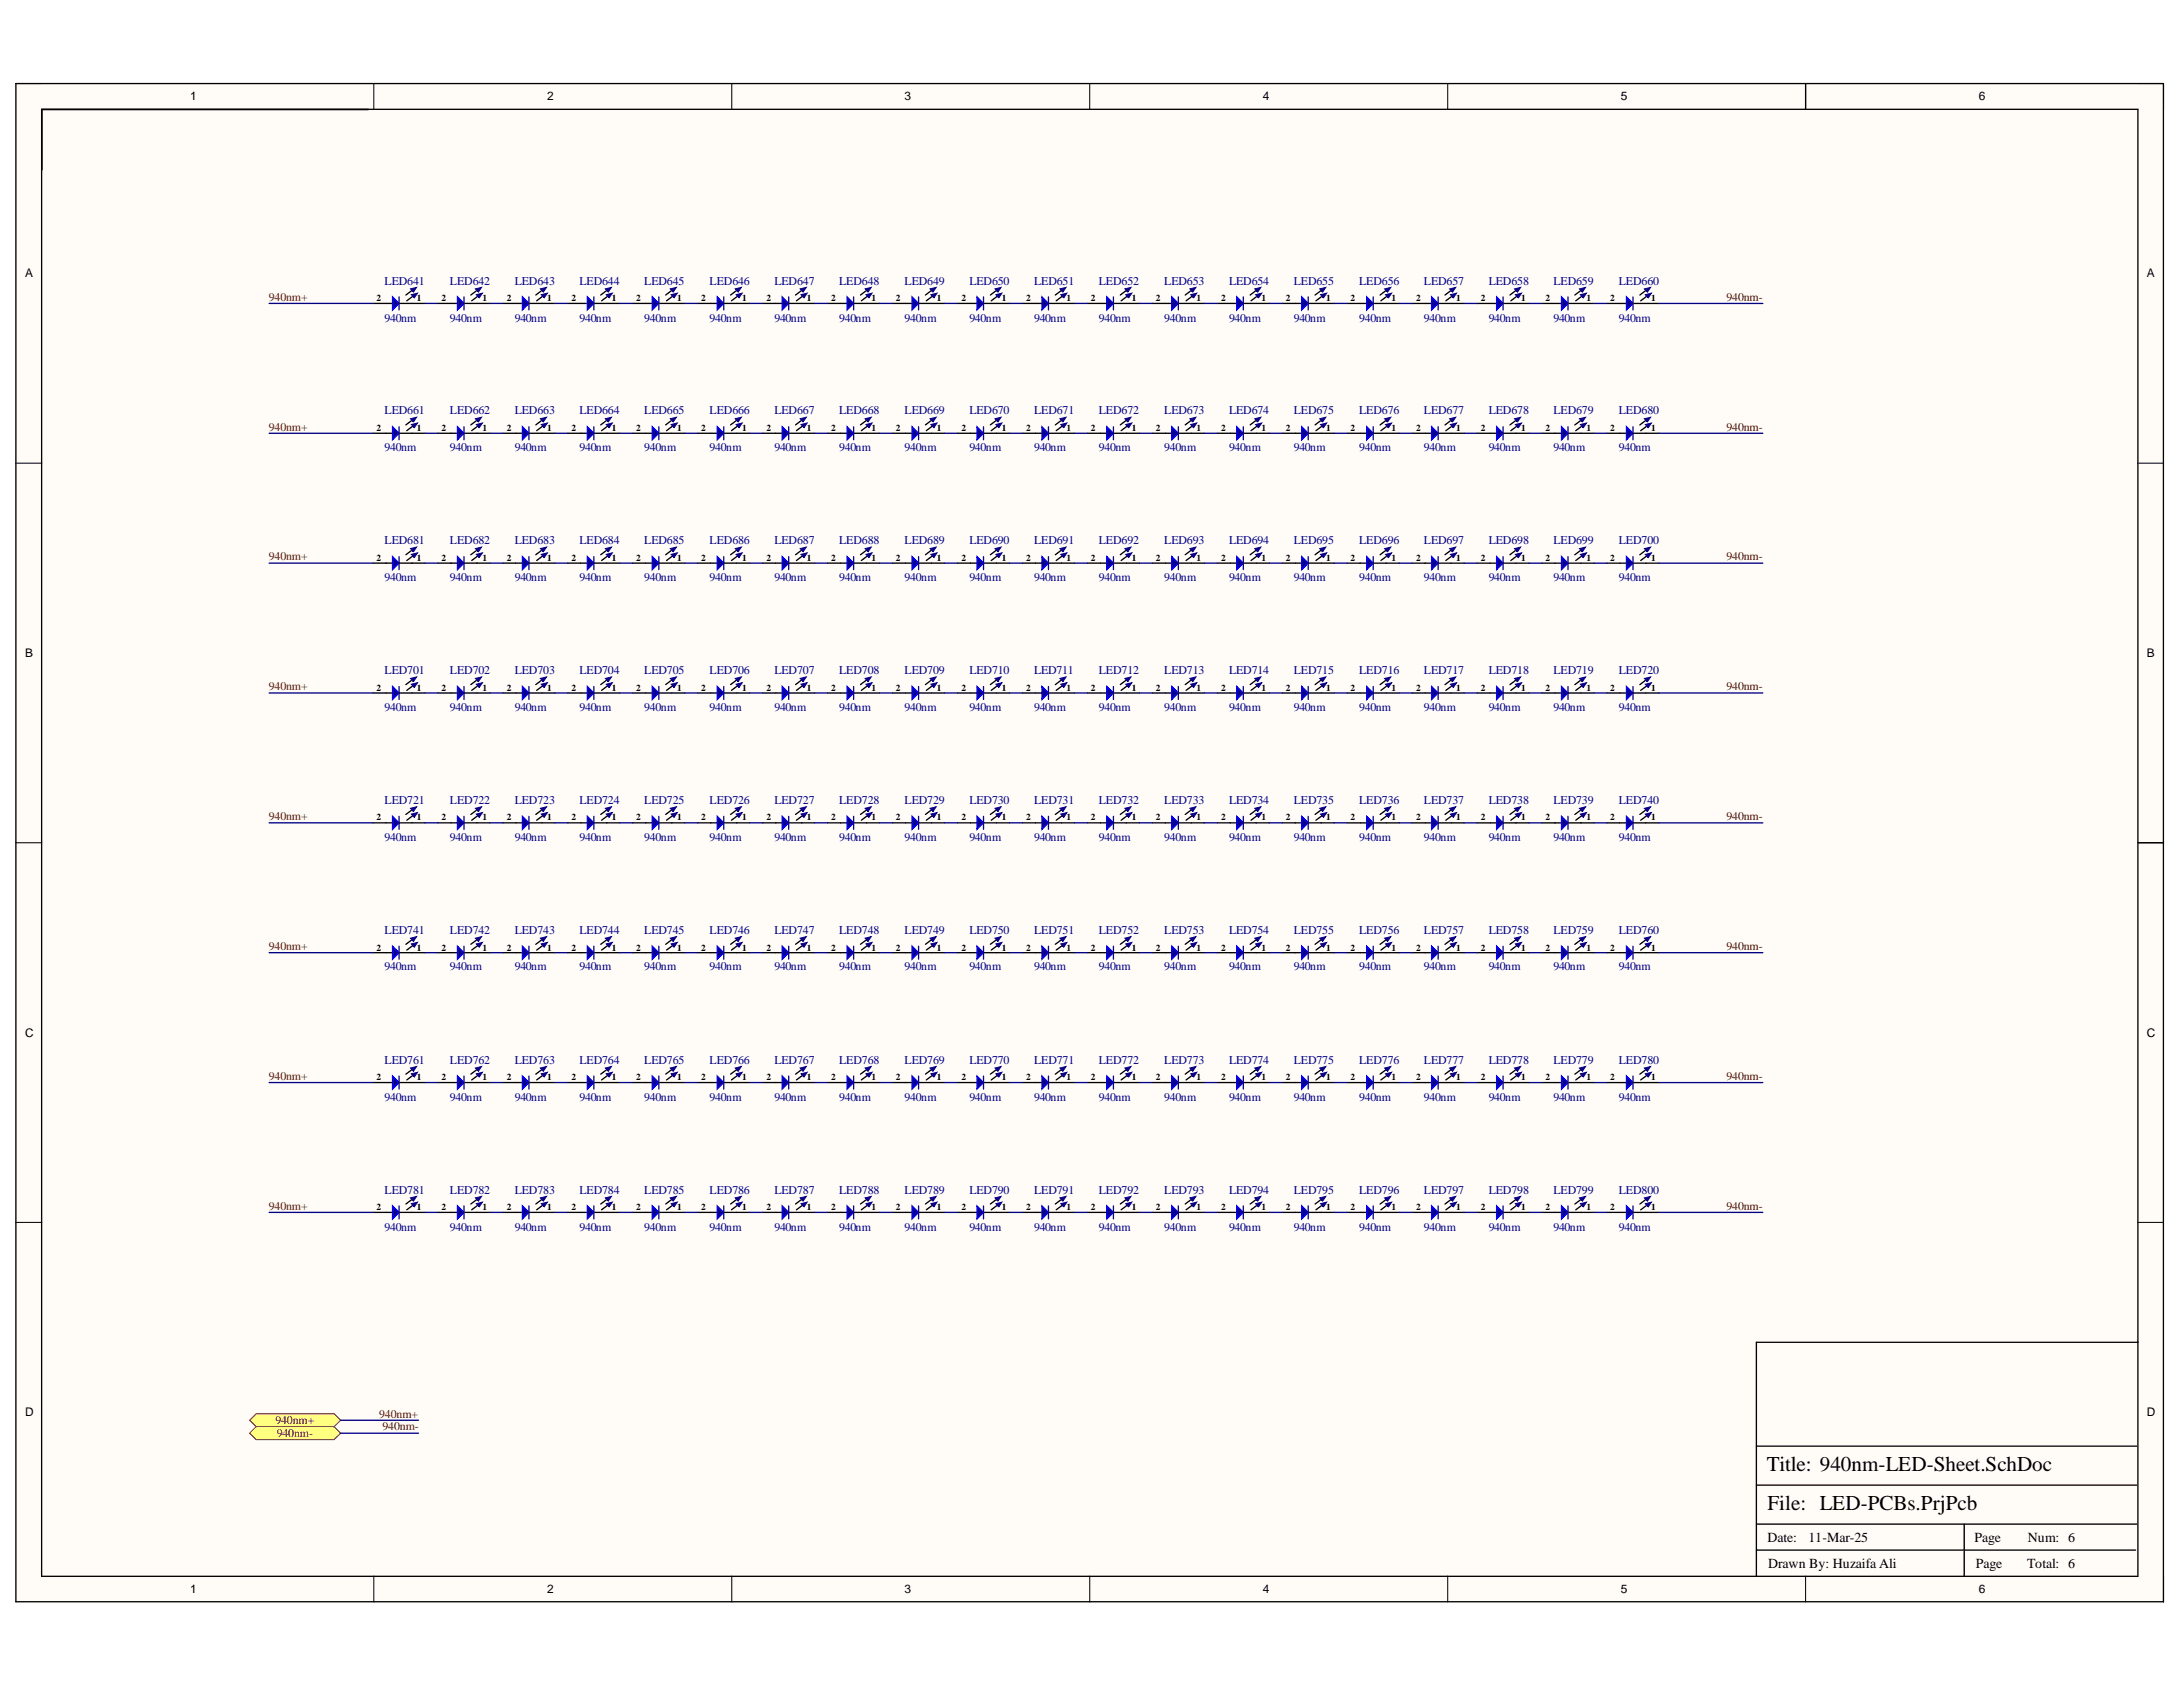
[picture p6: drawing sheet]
<svg xmlns="http://www.w3.org/2000/svg" width="279mm" height="216mm" viewBox="0 0 279 216" stroke-linecap="round" stroke-linejoin="round" font-family="sans-serif">
<defs><g id="words">
<g font-size="2.7">
<text x="226.1" y="188.3">Title: 940nm-LED-Sheet.SchDoc</text>
<text x="226.2" y="193.3">File: LED-PCBs.PrjPcb</text>
</g>
<g font-size="1.8">
<text x="226.2" y="197.3">Date:</text>
<text x="231.5" y="197.3">11-Mar-25</text>
<text x="252.7" y="197.3">Page</text>
<text x="259.5" y="197.3">Num: 6</text>
<text x="226.3" y="200.6">Drawn By: Huzaifa Ali</text>
<text x="252.9" y="200.6">Page</text>
<text x="259.5" y="200.6">Total: 6</text>
</g>
<g font-size="1.5">
<text x="24.4" y="12.8">1</text>
<text x="70" y="12.8">2</text>
<text x="115.8" y="12.8">3</text>
<text x="161.6" y="12.8">4</text>
<text x="207.5" y="12.8">5</text>
<text x="253.3" y="12.8">6</text>
<text x="3.2" y="35.5">A</text>
<text x="274.8" y="35.5">A</text>
<text x="3.2" y="84">B</text>
<text x="274.8" y="84">B</text>
<text x="3.2" y="132.7">C</text>
<text x="274.8" y="132.7">C</text>
<text x="3.2" y="181.2">D</text>
<text x="274.8" y="181.2">D</text>
<text x="24.4" y="203.8">1</text>
<text x="70" y="203.8">2</text>
<text x="115.8" y="203.8">3</text>
<text x="161.6" y="203.8">4</text>
<text x="207.5" y="203.8">5</text>
<text x="253.3" y="203.8">6</text>
</g>
<g font-size="1.5" fill="#800000">
<text x="34.4" y="38.5">940nm+</text>
<text x="221" y="38.5">940nm-</text>
<text x="34.4" y="55.1">940nm+</text>
<text x="221" y="55.1">940nm-</text>
<text x="34.4" y="71.7">940nm+</text>
<text x="221" y="71.7">940nm-</text>
<text x="34.4" y="88.3">940nm+</text>
<text x="221" y="88.3">940nm-</text>
<text x="34.4" y="104.9">940nm+</text>
<text x="221" y="104.9">940nm-</text>
<text x="34.4" y="121.6">940nm+</text>
<text x="221" y="121.6">940nm-</text>
<text x="34.4" y="138.2">940nm+</text>
<text x="221" y="138.2">940nm-</text>
<text x="34.4" y="154.8">940nm+</text>
<text x="221" y="154.8">940nm-</text>
<text x="35.3" y="182.2">940nm+</text>
<text x="35.4" y="183.9">940nm-</text>
<text x="48.5" y="181.4">940nm+</text>
<text x="49" y="183">940nm-</text>
</g>
<g font-size="1.5" fill="#000080">
<text x="49.2" y="36.4">LED641</text>
<text x="49.2" y="41.2">940nm</text>
<text x="57.6" y="36.4">LED642</text>
<text x="57.6" y="41.2">940nm</text>
<text x="65.9" y="36.4">LED643</text>
<text x="65.9" y="41.2">940nm</text>
<text x="74.2" y="36.4">LED644</text>
<text x="74.2" y="41.2">940nm</text>
<text x="82.5" y="36.4">LED645</text>
<text x="82.5" y="41.2">940nm</text>
<text x="90.8" y="36.4">LED646</text>
<text x="90.8" y="41.2">940nm</text>
<text x="99.1" y="36.4">LED647</text>
<text x="99.1" y="41.2">940nm</text>
<text x="107.4" y="36.4">LED648</text>
<text x="107.4" y="41.2">940nm</text>
<text x="115.8" y="36.4">LED649</text>
<text x="115.8" y="41.2">940nm</text>
<text x="124.1" y="36.4">LED650</text>
<text x="124.1" y="41.2">940nm</text>
<text x="132.4" y="36.4">LED651</text>
<text x="132.4" y="41.2">940nm</text>
<text x="140.6" y="36.4">LED652</text>
<text x="140.6" y="41.2">940nm</text>
<text x="149" y="36.4">LED653</text>
<text x="149" y="41.2">940nm</text>
<text x="157.3" y="36.4">LED654</text>
<text x="157.3" y="41.2">940nm</text>
<text x="165.6" y="36.4">LED655</text>
<text x="165.6" y="41.2">940nm</text>
<text x="174" y="36.4">LED656</text>
<text x="174" y="41.2">940nm</text>
<text x="182.2" y="36.4">LED657</text>
<text x="182.2" y="41.2">940nm</text>
<text x="190.5" y="36.4">LED658</text>
<text x="190.5" y="41.2">940nm</text>
<text x="198.8" y="36.4">LED659</text>
<text x="198.8" y="41.2">940nm</text>
<text x="207.2" y="36.4">LED660</text>
<text x="207.2" y="41.2">940nm</text>
<text x="49.2" y="53">LED661</text>
<text x="57.6" y="53">LED662</text>
<text x="65.9" y="53">LED663</text>
<text x="74.2" y="53">LED664</text>
<text x="82.5" y="53">LED665</text>
<text x="90.8" y="53">LED666</text>
<text x="99.1" y="53">LED667</text>
<text x="107.4" y="53">LED668</text>
<text x="115.8" y="53">LED669</text>
<text x="124.1" y="53">LED670</text>
<text x="132.4" y="53">LED671</text>
<text x="140.6" y="53">LED672</text>
<text x="149" y="53">LED673</text>
<text x="157.3" y="53">LED674</text>
<text x="165.6" y="53">LED675</text>
<text x="174" y="53">LED676</text>
<text x="182.2" y="53">LED677</text>
<text x="190.5" y="53">LED678</text>
<text x="198.8" y="53">LED679</text>
<text x="207.2" y="53">LED680</text>
<text x="49.2" y="57.7">940nm</text>
<text x="57.6" y="57.7">940nm</text>
<text x="65.9" y="57.7">940nm</text>
<text x="74.2" y="57.7">940nm</text>
<text x="82.5" y="57.7">940nm</text>
<text x="90.8" y="57.7">940nm</text>
<text x="99.1" y="57.7">940nm</text>
<text x="107.4" y="57.7">940nm</text>
<text x="115.8" y="57.7">940nm</text>
<text x="124.1" y="57.7">940nm</text>
<text x="132.4" y="57.7">940nm</text>
<text x="140.6" y="57.7">940nm</text>
<text x="149" y="57.7">940nm</text>
<text x="157.3" y="57.7">940nm</text>
<text x="165.6" y="57.7">940nm</text>
<text x="174" y="57.7">940nm</text>
<text x="182.2" y="57.7">940nm</text>
<text x="190.5" y="57.7">940nm</text>
<text x="198.8" y="57.7">940nm</text>
<text x="207.2" y="57.7">940nm</text>
<text x="49.2" y="69.7">LED681</text>
<text x="57.6" y="69.7">LED682</text>
<text x="65.9" y="69.7">LED683</text>
<text x="74.2" y="69.7">LED684</text>
<text x="82.5" y="69.7">LED685</text>
<text x="90.8" y="69.7">LED686</text>
<text x="99.1" y="69.7">LED687</text>
<text x="107.4" y="69.7">LED688</text>
<text x="115.8" y="69.7">LED689</text>
<text x="124.1" y="69.7">LED690</text>
<text x="132.4" y="69.7">LED691</text>
<text x="140.6" y="69.7">LED692</text>
<text x="149" y="69.7">LED693</text>
<text x="157.3" y="69.7">LED694</text>
<text x="165.6" y="69.7">LED695</text>
<text x="174" y="69.7">LED696</text>
<text x="182.2" y="69.7">LED697</text>
<text x="190.5" y="69.7">LED698</text>
<text x="198.8" y="69.7">LED699</text>
<text x="207.2" y="69.7">LED700</text>
<text x="49.2" y="74.4">940nm</text>
<text x="57.6" y="74.4">940nm</text>
<text x="65.9" y="74.4">940nm</text>
<text x="74.2" y="74.4">940nm</text>
<text x="82.5" y="74.4">940nm</text>
<text x="90.8" y="74.4">940nm</text>
<text x="99.1" y="74.4">940nm</text>
<text x="107.4" y="74.4">940nm</text>
<text x="115.8" y="74.4">940nm</text>
<text x="124.1" y="74.4">940nm</text>
<text x="132.4" y="74.4">940nm</text>
<text x="140.6" y="74.4">940nm</text>
<text x="149" y="74.4">940nm</text>
<text x="157.3" y="74.4">940nm</text>
<text x="165.6" y="74.4">940nm</text>
<text x="174" y="74.4">940nm</text>
<text x="182.2" y="74.4">940nm</text>
<text x="190.5" y="74.4">940nm</text>
<text x="198.8" y="74.4">940nm</text>
<text x="207.2" y="74.4">940nm</text>
<text x="49.2" y="86.3">LED701</text>
<text x="57.6" y="86.3">LED702</text>
<text x="65.9" y="86.3">LED703</text>
<text x="74.2" y="86.3">LED704</text>
<text x="82.5" y="86.3">LED705</text>
<text x="90.8" y="86.3">LED706</text>
<text x="99.1" y="86.3">LED707</text>
<text x="107.4" y="86.3">LED708</text>
<text x="115.8" y="86.3">LED709</text>
<text x="124.1" y="86.3">LED710</text>
<text x="132.4" y="86.3">LED711</text>
<text x="140.6" y="86.3">LED712</text>
<text x="149" y="86.3">LED713</text>
<text x="157.3" y="86.3">LED714</text>
<text x="165.6" y="86.3">LED715</text>
<text x="174" y="86.3">LED716</text>
<text x="182.2" y="86.3">LED717</text>
<text x="190.5" y="86.3">LED718</text>
<text x="198.8" y="86.3">LED719</text>
<text x="207.2" y="86.3">LED720</text>
<text x="49.2" y="91">940nm</text>
<text x="57.6" y="91">940nm</text>
<text x="65.9" y="91">940nm</text>
<text x="74.2" y="91">940nm</text>
<text x="82.5" y="91">940nm</text>
<text x="90.8" y="91">940nm</text>
<text x="99.1" y="91">940nm</text>
<text x="107.4" y="91">940nm</text>
<text x="115.8" y="91">940nm</text>
<text x="124.1" y="91">940nm</text>
<text x="132.4" y="91">940nm</text>
<text x="140.6" y="91">940nm</text>
<text x="149" y="91">940nm</text>
<text x="157.3" y="91">940nm</text>
<text x="165.6" y="91">940nm</text>
<text x="174" y="91">940nm</text>
<text x="182.2" y="91">940nm</text>
<text x="190.5" y="91">940nm</text>
<text x="198.8" y="91">940nm</text>
<text x="207.2" y="91">940nm</text>
<text x="49.2" y="102.9">LED721</text>
<text x="49.2" y="107.6">940nm</text>
<text x="57.6" y="102.9">LED722</text>
<text x="57.6" y="107.6">940nm</text>
<text x="65.9" y="102.9">LED723</text>
<text x="65.9" y="107.6">940nm</text>
<text x="74.2" y="102.9">LED724</text>
<text x="74.2" y="107.6">940nm</text>
<text x="82.5" y="102.9">LED725</text>
<text x="82.5" y="107.6">940nm</text>
<text x="90.8" y="102.9">LED726</text>
<text x="90.8" y="107.6">940nm</text>
<text x="99.1" y="102.9">LED727</text>
<text x="99.1" y="107.6">940nm</text>
<text x="107.4" y="102.9">LED728</text>
<text x="107.4" y="107.6">940nm</text>
<text x="115.8" y="102.9">LED729</text>
<text x="115.8" y="107.6">940nm</text>
<text x="124.1" y="102.9">LED730</text>
<text x="124.1" y="107.6">940nm</text>
<text x="132.4" y="102.9">LED731</text>
<text x="132.4" y="107.6">940nm</text>
<text x="140.6" y="102.9">LED732</text>
<text x="140.6" y="107.6">940nm</text>
<text x="149" y="102.9">LED733</text>
<text x="149" y="107.6">940nm</text>
<text x="157.3" y="102.9">LED734</text>
<text x="157.3" y="107.6">940nm</text>
<text x="165.6" y="102.9">LED735</text>
<text x="165.6" y="107.6">940nm</text>
<text x="174" y="102.9">LED736</text>
<text x="174" y="107.6">940nm</text>
<text x="182.2" y="102.9">LED737</text>
<text x="182.2" y="107.6">940nm</text>
<text x="190.5" y="102.9">LED738</text>
<text x="190.5" y="107.6">940nm</text>
<text x="198.8" y="102.9">LED739</text>
<text x="198.8" y="107.6">940nm</text>
<text x="207.2" y="102.9">LED740</text>
<text x="207.2" y="107.6">940nm</text>
<text x="49.2" y="119.5">LED741</text>
<text x="57.6" y="119.5">LED742</text>
<text x="65.9" y="119.5">LED743</text>
<text x="74.2" y="119.5">LED744</text>
<text x="82.5" y="119.5">LED745</text>
<text x="90.8" y="119.5">LED746</text>
<text x="99.1" y="119.5">LED747</text>
<text x="107.4" y="119.5">LED748</text>
<text x="115.8" y="119.5">LED749</text>
<text x="124.1" y="119.5">LED750</text>
<text x="132.4" y="119.5">LED751</text>
<text x="140.6" y="119.5">LED752</text>
<text x="149" y="119.5">LED753</text>
<text x="157.3" y="119.5">LED754</text>
<text x="165.6" y="119.5">LED755</text>
<text x="174" y="119.5">LED756</text>
<text x="182.2" y="119.5">LED757</text>
<text x="190.5" y="119.5">LED758</text>
<text x="198.8" y="119.5">LED759</text>
<text x="207.2" y="119.5">LED760</text>
<text x="49.2" y="124.2">940nm</text>
<text x="57.6" y="124.2">940nm</text>
<text x="65.9" y="124.2">940nm</text>
<text x="74.2" y="124.2">940nm</text>
<text x="82.5" y="124.2">940nm</text>
<text x="90.8" y="124.2">940nm</text>
<text x="99.1" y="124.2">940nm</text>
<text x="107.4" y="124.2">940nm</text>
<text x="115.8" y="124.2">940nm</text>
<text x="124.1" y="124.2">940nm</text>
<text x="132.4" y="124.2">940nm</text>
<text x="140.6" y="124.2">940nm</text>
<text x="149" y="124.2">940nm</text>
<text x="157.3" y="124.2">940nm</text>
<text x="165.6" y="124.2">940nm</text>
<text x="174" y="124.2">940nm</text>
<text x="182.2" y="124.2">940nm</text>
<text x="190.5" y="124.2">940nm</text>
<text x="198.8" y="124.2">940nm</text>
<text x="207.2" y="124.2">940nm</text>
<text x="49.2" y="136.1">LED761</text>
<text x="57.6" y="136.1">LED762</text>
<text x="65.9" y="136.1">LED763</text>
<text x="74.2" y="136.1">LED764</text>
<text x="82.5" y="136.1">LED765</text>
<text x="90.8" y="136.1">LED766</text>
<text x="99.1" y="136.1">LED767</text>
<text x="107.4" y="136.1">LED768</text>
<text x="115.8" y="136.1">LED769</text>
<text x="124.1" y="136.1">LED770</text>
<text x="132.4" y="136.1">LED771</text>
<text x="140.6" y="136.1">LED772</text>
<text x="149" y="136.1">LED773</text>
<text x="157.3" y="136.1">LED774</text>
<text x="165.6" y="136.1">LED775</text>
<text x="174" y="136.1">LED776</text>
<text x="182.2" y="136.1">LED777</text>
<text x="190.5" y="136.1">LED778</text>
<text x="198.8" y="136.1">LED779</text>
<text x="207.2" y="136.1">LED780</text>
<text x="49.2" y="140.9">940nm</text>
<text x="57.6" y="140.9">940nm</text>
<text x="65.9" y="140.9">940nm</text>
<text x="74.2" y="140.9">940nm</text>
<text x="82.5" y="140.9">940nm</text>
<text x="90.8" y="140.9">940nm</text>
<text x="99.1" y="140.9">940nm</text>
<text x="107.4" y="140.9">940nm</text>
<text x="115.8" y="140.9">940nm</text>
<text x="124.1" y="140.9">940nm</text>
<text x="132.4" y="140.9">940nm</text>
<text x="140.6" y="140.9">940nm</text>
<text x="149" y="140.9">940nm</text>
<text x="157.3" y="140.9">940nm</text>
<text x="165.6" y="140.9">940nm</text>
<text x="174" y="140.9">940nm</text>
<text x="182.2" y="140.9">940nm</text>
<text x="190.5" y="140.9">940nm</text>
<text x="198.8" y="140.9">940nm</text>
<text x="207.2" y="140.9">940nm</text>
<text x="49.2" y="152.8">LED781</text>
<text x="57.6" y="152.8">LED782</text>
<text x="65.9" y="152.8">LED783</text>
<text x="74.2" y="152.8">LED784</text>
<text x="82.5" y="152.8">LED785</text>
<text x="90.8" y="152.8">LED786</text>
<text x="99.1" y="152.8">LED787</text>
<text x="107.4" y="152.8">LED788</text>
<text x="115.8" y="152.8">LED789</text>
<text x="124.1" y="152.8">LED790</text>
<text x="132.4" y="152.8">LED791</text>
<text x="140.6" y="152.8">LED792</text>
<text x="149" y="152.8">LED793</text>
<text x="157.3" y="152.8">LED794</text>
<text x="165.6" y="152.8">LED795</text>
<text x="174" y="152.8">LED796</text>
<text x="182.2" y="152.8">LED797</text>
<text x="190.5" y="152.8">LED798</text>
<text x="198.8" y="152.8">LED799</text>
<text x="207.2" y="152.8">LED800</text>
<text x="49.2" y="157.5">940nm</text>
<text x="57.6" y="157.5">940nm</text>
<text x="65.9" y="157.5">940nm</text>
<text x="74.2" y="157.5">940nm</text>
<text x="82.5" y="157.5">940nm</text>
<text x="90.8" y="157.5">940nm</text>
<text x="99.1" y="157.5">940nm</text>
<text x="107.4" y="157.5">940nm</text>
<text x="115.8" y="157.5">940nm</text>
<text x="124.1" y="157.5">940nm</text>
<text x="132.4" y="157.5">940nm</text>
<text x="140.6" y="157.5">940nm</text>
<text x="149" y="157.5">940nm</text>
<text x="157.3" y="157.5">940nm</text>
<text x="165.6" y="157.5">940nm</text>
<text x="174" y="157.5">940nm</text>
<text x="182.2" y="157.5">940nm</text>
<text x="190.5" y="157.5">940nm</text>
<text x="198.8" y="157.5">940nm</text>
<text x="207.2" y="157.5">940nm</text>
</g>
<g font-size="1.2">
<text x="48.2" y="38.6">2</text>
<text x="53.4" y="38.6">1</text>
<text x="56.5" y="38.6">2</text>
<text x="61.7" y="38.6">1</text>
<text x="64.9" y="38.6">2</text>
<text x="70" y="38.6">1</text>
<text x="73.2" y="38.6">2</text>
<text x="78.3" y="38.6">1</text>
<text x="81.4" y="38.6">2</text>
<text x="86.7" y="38.6">1</text>
<text x="89.7" y="38.6">2</text>
<text x="95" y="38.6">1</text>
<text x="98.1" y="38.6">2</text>
<text x="103.3" y="38.6">1</text>
<text x="106.4" y="38.6">2</text>
<text x="111.5" y="38.6">1</text>
<text x="114.7" y="38.6">2</text>
<text x="119.9" y="38.6">1</text>
<text x="123" y="38.6">2</text>
<text x="128.2" y="38.6">1</text>
<text x="131.3" y="38.6">2</text>
<text x="136.5" y="38.6">1</text>
<text x="139.6" y="38.6">2</text>
<text x="144.9" y="38.6">1</text>
<text x="147.9" y="38.6">2</text>
<text x="153.2" y="38.6">1</text>
<text x="156.3" y="38.6">2</text>
<text x="161.4" y="38.6">1</text>
<text x="164.6" y="38.6">2</text>
<text x="169.7" y="38.6">1</text>
<text x="172.9" y="38.6">2</text>
<text x="178.1" y="38.6">1</text>
<text x="181.2" y="38.6">2</text>
<text x="186.4" y="38.6">1</text>
<text x="189.5" y="38.6">2</text>
<text x="194.7" y="38.6">1</text>
<text x="197.8" y="38.6">2</text>
<text x="203.1" y="38.6">1</text>
<text x="206.1" y="38.6">2</text>
<text x="211.3" y="38.6">1</text>
<text x="48.2" y="55.1">2</text>
<text x="53.4" y="55.1">1</text>
<text x="56.5" y="55.1">2</text>
<text x="61.7" y="55.1">1</text>
<text x="64.9" y="55.1">2</text>
<text x="70" y="55.1">1</text>
<text x="73.2" y="55.1">2</text>
<text x="78.3" y="55.1">1</text>
<text x="81.4" y="55.1">2</text>
<text x="86.7" y="55.1">1</text>
<text x="89.7" y="55.1">2</text>
<text x="95" y="55.1">1</text>
<text x="98.1" y="55.1">2</text>
<text x="103.3" y="55.1">1</text>
<text x="106.4" y="55.1">2</text>
<text x="111.5" y="55.1">1</text>
<text x="114.7" y="55.1">2</text>
<text x="119.9" y="55.1">1</text>
<text x="123" y="55.1">2</text>
<text x="128.2" y="55.1">1</text>
<text x="131.3" y="55.1">2</text>
<text x="136.5" y="55.1">1</text>
<text x="139.6" y="55.1">2</text>
<text x="144.9" y="55.1">1</text>
<text x="147.9" y="55.1">2</text>
<text x="153.2" y="55.1">1</text>
<text x="156.3" y="55.1">2</text>
<text x="161.4" y="55.1">1</text>
<text x="164.6" y="55.1">2</text>
<text x="169.7" y="55.1">1</text>
<text x="172.9" y="55.1">2</text>
<text x="178.1" y="55.1">1</text>
<text x="181.2" y="55.1">2</text>
<text x="186.4" y="55.1">1</text>
<text x="189.5" y="55.1">2</text>
<text x="194.7" y="55.1">1</text>
<text x="197.8" y="55.1">2</text>
<text x="203.1" y="55.1">1</text>
<text x="206.1" y="55.1">2</text>
<text x="211.3" y="55.1">1</text>
<text x="48.2" y="71.8">2</text>
<text x="53.4" y="71.8">1</text>
<text x="56.5" y="71.8">2</text>
<text x="61.7" y="71.8">1</text>
<text x="64.9" y="71.8">2</text>
<text x="70" y="71.8">1</text>
<text x="73.2" y="71.8">2</text>
<text x="78.3" y="71.8">1</text>
<text x="81.4" y="71.8">2</text>
<text x="86.7" y="71.8">1</text>
<text x="89.7" y="71.8">2</text>
<text x="95" y="71.8">1</text>
<text x="98.1" y="71.8">2</text>
<text x="103.3" y="71.8">1</text>
<text x="106.4" y="71.8">2</text>
<text x="111.5" y="71.8">1</text>
<text x="114.7" y="71.8">2</text>
<text x="119.9" y="71.8">1</text>
<text x="123" y="71.8">2</text>
<text x="128.2" y="71.8">1</text>
<text x="131.3" y="71.8">2</text>
<text x="136.5" y="71.8">1</text>
<text x="139.6" y="71.8">2</text>
<text x="144.9" y="71.8">1</text>
<text x="147.9" y="71.8">2</text>
<text x="153.2" y="71.8">1</text>
<text x="156.3" y="71.8">2</text>
<text x="161.4" y="71.8">1</text>
<text x="164.6" y="71.8">2</text>
<text x="169.7" y="71.8">1</text>
<text x="172.9" y="71.8">2</text>
<text x="178.1" y="71.8">1</text>
<text x="181.2" y="71.8">2</text>
<text x="186.4" y="71.8">1</text>
<text x="189.5" y="71.8">2</text>
<text x="194.7" y="71.8">1</text>
<text x="197.8" y="71.8">2</text>
<text x="203.1" y="71.8">1</text>
<text x="206.1" y="71.8">2</text>
<text x="211.3" y="71.8">1</text>
<text x="48.2" y="88.4">2</text>
<text x="53.4" y="88.4">1</text>
<text x="56.5" y="88.4">2</text>
<text x="61.7" y="88.4">1</text>
<text x="64.9" y="88.4">2</text>
<text x="70" y="88.4">1</text>
<text x="73.2" y="88.4">2</text>
<text x="78.3" y="88.4">1</text>
<text x="81.4" y="88.4">2</text>
<text x="86.7" y="88.4">1</text>
<text x="89.7" y="88.4">2</text>
<text x="95" y="88.4">1</text>
<text x="98.1" y="88.4">2</text>
<text x="103.3" y="88.4">1</text>
<text x="106.4" y="88.4">2</text>
<text x="111.5" y="88.4">1</text>
<text x="114.7" y="88.4">2</text>
<text x="119.9" y="88.4">1</text>
<text x="123" y="88.4">2</text>
<text x="128.2" y="88.4">1</text>
<text x="131.3" y="88.4">2</text>
<text x="136.5" y="88.4">1</text>
<text x="139.6" y="88.4">2</text>
<text x="144.9" y="88.4">1</text>
<text x="147.9" y="88.4">2</text>
<text x="153.2" y="88.4">1</text>
<text x="156.3" y="88.4">2</text>
<text x="161.4" y="88.4">1</text>
<text x="164.6" y="88.4">2</text>
<text x="169.7" y="88.4">1</text>
<text x="172.9" y="88.4">2</text>
<text x="178.1" y="88.4">1</text>
<text x="181.2" y="88.4">2</text>
<text x="186.4" y="88.4">1</text>
<text x="189.5" y="88.4">2</text>
<text x="194.7" y="88.4">1</text>
<text x="197.8" y="88.4">2</text>
<text x="203.1" y="88.4">1</text>
<text x="206.1" y="88.4">2</text>
<text x="211.3" y="88.4">1</text>
<text x="48.2" y="105">2</text>
<text x="53.4" y="105">1</text>
<text x="56.5" y="105">2</text>
<text x="61.7" y="105">1</text>
<text x="64.9" y="105">2</text>
<text x="70" y="105">1</text>
<text x="73.2" y="105">2</text>
<text x="78.3" y="105">1</text>
<text x="81.4" y="105">2</text>
<text x="86.7" y="105">1</text>
<text x="89.7" y="105">2</text>
<text x="95" y="105">1</text>
<text x="98.1" y="105">2</text>
<text x="103.3" y="105">1</text>
<text x="106.4" y="105">2</text>
<text x="111.5" y="105">1</text>
<text x="114.7" y="105">2</text>
<text x="119.9" y="105">1</text>
<text x="123" y="105">2</text>
<text x="128.2" y="105">1</text>
<text x="131.3" y="105">2</text>
<text x="136.5" y="105">1</text>
<text x="139.6" y="105">2</text>
<text x="144.9" y="105">1</text>
<text x="147.9" y="105">2</text>
<text x="153.2" y="105">1</text>
<text x="156.3" y="105">2</text>
<text x="161.4" y="105">1</text>
<text x="164.6" y="105">2</text>
<text x="169.7" y="105">1</text>
<text x="172.9" y="105">2</text>
<text x="178.1" y="105">1</text>
<text x="181.2" y="105">2</text>
<text x="186.4" y="105">1</text>
<text x="189.5" y="105">2</text>
<text x="194.7" y="105">1</text>
<text x="197.8" y="105">2</text>
<text x="203.1" y="105">1</text>
<text x="206.1" y="105">2</text>
<text x="211.3" y="105">1</text>
<text x="48.2" y="121.7">2</text>
<text x="53.4" y="121.7">1</text>
<text x="56.5" y="121.7">2</text>
<text x="61.7" y="121.7">1</text>
<text x="64.9" y="121.7">2</text>
<text x="70" y="121.7">1</text>
<text x="73.2" y="121.7">2</text>
<text x="78.3" y="121.7">1</text>
<text x="81.4" y="121.7">2</text>
<text x="86.7" y="121.7">1</text>
<text x="89.7" y="121.7">2</text>
<text x="95" y="121.7">1</text>
<text x="98.1" y="121.7">2</text>
<text x="103.3" y="121.7">1</text>
<text x="106.4" y="121.7">2</text>
<text x="111.5" y="121.7">1</text>
<text x="114.7" y="121.7">2</text>
<text x="119.9" y="121.7">1</text>
<text x="123" y="121.7">2</text>
<text x="128.2" y="121.7">1</text>
<text x="131.3" y="121.7">2</text>
<text x="136.5" y="121.7">1</text>
<text x="139.6" y="121.7">2</text>
<text x="144.9" y="121.7">1</text>
<text x="147.9" y="121.7">2</text>
<text x="153.2" y="121.7">1</text>
<text x="156.3" y="121.7">2</text>
<text x="161.4" y="121.7">1</text>
<text x="164.6" y="121.7">2</text>
<text x="169.7" y="121.7">1</text>
<text x="172.9" y="121.7">2</text>
<text x="178.1" y="121.7">1</text>
<text x="181.2" y="121.7">2</text>
<text x="186.4" y="121.7">1</text>
<text x="189.5" y="121.7">2</text>
<text x="194.7" y="121.7">1</text>
<text x="197.8" y="121.7">2</text>
<text x="203.1" y="121.7">1</text>
<text x="206.1" y="121.7">2</text>
<text x="211.3" y="121.7">1</text>
<text x="48.2" y="138.2">2</text>
<text x="53.4" y="138.2">1</text>
<text x="56.5" y="138.2">2</text>
<text x="61.7" y="138.2">1</text>
<text x="64.9" y="138.2">2</text>
<text x="70" y="138.2">1</text>
<text x="73.2" y="138.2">2</text>
<text x="78.3" y="138.2">1</text>
<text x="81.4" y="138.2">2</text>
<text x="86.7" y="138.2">1</text>
<text x="89.7" y="138.2">2</text>
<text x="95" y="138.2">1</text>
<text x="98.1" y="138.2">2</text>
<text x="103.3" y="138.2">1</text>
<text x="106.4" y="138.2">2</text>
<text x="111.5" y="138.2">1</text>
<text x="114.7" y="138.2">2</text>
<text x="119.9" y="138.2">1</text>
<text x="123" y="138.2">2</text>
<text x="128.2" y="138.2">1</text>
<text x="131.3" y="138.2">2</text>
<text x="136.5" y="138.2">1</text>
<text x="139.6" y="138.2">2</text>
<text x="144.9" y="138.2">1</text>
<text x="147.9" y="138.2">2</text>
<text x="153.2" y="138.2">1</text>
<text x="156.3" y="138.2">2</text>
<text x="161.4" y="138.2">1</text>
<text x="164.6" y="138.2">2</text>
<text x="169.7" y="138.2">1</text>
<text x="172.9" y="138.2">2</text>
<text x="178.1" y="138.2">1</text>
<text x="181.2" y="138.2">2</text>
<text x="186.4" y="138.2">1</text>
<text x="189.5" y="138.2">2</text>
<text x="194.7" y="138.2">1</text>
<text x="197.8" y="138.2">2</text>
<text x="203.1" y="138.2">1</text>
<text x="206.1" y="138.2">2</text>
<text x="211.3" y="138.2">1</text>
<text x="48.2" y="154.9">2</text>
<text x="53.4" y="154.9">1</text>
<text x="56.5" y="154.9">2</text>
<text x="61.7" y="154.9">1</text>
<text x="64.9" y="154.9">2</text>
<text x="70" y="154.9">1</text>
<text x="73.2" y="154.9">2</text>
<text x="78.3" y="154.9">1</text>
<text x="81.4" y="154.9">2</text>
<text x="86.7" y="154.9">1</text>
<text x="89.7" y="154.9">2</text>
<text x="95" y="154.9">1</text>
<text x="98.1" y="154.9">2</text>
<text x="103.3" y="154.9">1</text>
<text x="106.4" y="154.9">2</text>
<text x="111.5" y="154.9">1</text>
<text x="114.7" y="154.9">2</text>
<text x="119.9" y="154.9">1</text>
<text x="123" y="154.9">2</text>
<text x="128.2" y="154.9">1</text>
<text x="131.3" y="154.9">2</text>
<text x="136.5" y="154.9">1</text>
<text x="139.6" y="154.9">2</text>
<text x="144.9" y="154.9">1</text>
<text x="147.9" y="154.9">2</text>
<text x="153.2" y="154.9">1</text>
<text x="156.3" y="154.9">2</text>
<text x="161.4" y="154.9">1</text>
<text x="164.6" y="154.9">2</text>
<text x="169.7" y="154.9">1</text>
<text x="172.9" y="154.9">2</text>
<text x="178.1" y="154.9">1</text>
<text x="181.2" y="154.9">2</text>
<text x="186.4" y="154.9">1</text>
<text x="189.5" y="154.9">2</text>
<text x="194.7" y="154.9">1</text>
<text x="197.8" y="154.9">2</text>
<text x="203.1" y="154.9">1</text>
<text x="206.1" y="154.9">2</text>
<text x="211.3" y="154.9">1</text>
</g>
</g></defs>
<g fill="#fffcf8">
<path d="M2 10.7h274.9v194.3h-274.9z" fill-rule="evenodd"/>
<path d="M5.4 14h268.2v187.7h-268.2z" fill-rule="evenodd"/>
</g>
<g fill="none" stroke="#000" stroke-width=".13">
<path d="M2 10.7h3.4M47.8 10.7v3.3M93.7 10.7v3.3M139.5 10.7v3.3M185.3 10.7v3.3M231.1 10.7v3.3M273.6 10.7h3.3v3.3M2 59.3h3.4M273.6 59.3h3.3M2 107.9h3.4M273.6 107.9h3.3M2 156.4h3.4"/>
<path d="M273.6 156.4h3.3M47.8 201.7v3.3M93.7 201.7v3.3M139.5 201.7v3.3M185.3 201.7v3.3M231.1 201.7v3.3M276.9 201.7v3.3"/>
</g>
<g fill="none" stroke="#000" stroke-width=".17">
<path d="M2 10.7h274.9v194.3h-274.9zM5.3 14h268.3v187.7h-268.3zM5.3 14h41.9M231.1 10.7v3.3M47.8 38.8h2.4M52.7 38.8h1.7M273.6 107.9h3.3M273.7 171.8h-48.9v29.9M224.8 198.4h48.5M224.8 195.1h48.7M224.8 190.1h48.7M224.8 185.1h48.7"/>
<path d="M251.4 195.1v6.6"/>
</g>
<path d="M50.2 38l.9 .8-.9 .9z" fill="#0c0087"/>
<path d="M50.2 38l.9 .8-.9 .9z" fill="none" stroke="#00f" stroke-width=".17"/>
<path d="M51.1 38.8h1.6M52.7 37.2l-.8 .6" fill="none" stroke="#000" stroke-width=".17"/>
<path d="M52.5 37l.8-.2-.4 .6z" fill-rule="evenodd" fill="#0c0087"/>
<path d="M52.5 37l.8-.2-.4 .6z" fill="none" stroke="#0c0087" stroke-width=".13"/>
<path d="M52.8 37.9l-.7 .6" fill="none" stroke="#000" stroke-width=".17"/>
<path d="M52.7 37.7l.7-.2-.4 .6z" fill-rule="evenodd" fill="#0c0087"/>
<path d="M52.7 37.7l.7-.2-.4 .6z" fill="none" stroke="#0c0087" stroke-width=".13"/>
<path d="M51.1 38v1.7" fill="none" stroke="#11037f" stroke-width=".17"/>
<path d="M56.1 38.8h2.5M61 38.8h1.7" fill="none" stroke="#000" stroke-width=".17"/>
<path d="M58.6 38l.8 .8-.8 .9z" fill="#0c0087"/>
<path d="M58.6 38l.8 .8-.8 .9z" fill="none" stroke="#00f" stroke-width=".17"/>
<path d="M59.4 38.8h1.6M61 37.2l-.7 .6" fill="none" stroke="#000" stroke-width=".17"/>
<path d="M60.8 37l.8-.2-.4 .6z" fill-rule="evenodd" fill="#0c0087"/>
<path d="M60.8 37l.8-.2-.4 .6z" fill="none" stroke="#0c0087" stroke-width=".13"/>
<path d="M61.2 37.9l-.8 .6" fill="none" stroke="#000" stroke-width=".17"/>
<path d="M61 37.7l.7-.2-.3 .6z" fill-rule="evenodd" fill="#0c0087"/>
<path d="M61 37.7l.7-.2-.3 .6z" fill="none" stroke="#0c0087" stroke-width=".13"/>
<path d="M59.4 38v1.7" fill="none" stroke="#11037f" stroke-width=".17"/>
<path d="M64.4 38.8h2.5M69.4 38.8h1.6" fill="none" stroke="#000" stroke-width=".17"/>
<path d="M66.9 38l.8 .8-.8 .9z" fill="#0c0087"/>
<path d="M66.9 38l.8 .8-.8 .9z" fill="none" stroke="#00f" stroke-width=".17"/>
<path d="M67.7 38.8h1.7M69.4 37.2l-.8 .6" fill="none" stroke="#000" stroke-width=".17"/>
<path d="M69.2 37l.7-.2-.3 .6z" fill-rule="evenodd" fill="#0c0087"/>
<path d="M69.2 37l.7-.2-.3 .6z" fill="none" stroke="#0c0087" stroke-width=".13"/>
<path d="M69.5 37.9l-.8 .6" fill="none" stroke="#000" stroke-width=".17"/>
<path d="M69.3 37.7l.8-.2-.4 .6z" fill-rule="evenodd" fill="#0c0087"/>
<path d="M69.3 37.7l.8-.2-.4 .6z" fill="none" stroke="#0c0087" stroke-width=".13"/>
<path d="M67.7 38v1.7" fill="none" stroke="#11037f" stroke-width=".17"/>
<path d="M72.7 38.8h2.5M77.7 38.8h1.6" fill="none" stroke="#000" stroke-width=".17"/>
<path d="M75.2 38l.8 .8-.8 .9z" fill="#0c0087"/>
<path d="M75.2 38l.8 .8-.8 .9z" fill="none" stroke="#00f" stroke-width=".17"/>
<path d="M76 38.8h1.7M77.7 37.2l-.8 .6" fill="none" stroke="#000" stroke-width=".17"/>
<path d="M77.5 37l.8-.2-.4 .6z" fill-rule="evenodd" fill="#0c0087"/>
<path d="M77.5 37l.8-.2-.4 .6z" fill="none" stroke="#0c0087" stroke-width=".13"/>
<path d="M77.8 37.9l-.8 .6" fill="none" stroke="#000" stroke-width=".17"/>
<path d="M77.6 37.7l.8-.2-.4 .6z" fill-rule="evenodd" fill="#0c0087"/>
<path d="M77.6 37.7l.8-.2-.4 .6z" fill="none" stroke="#0c0087" stroke-width=".13"/>
<path d="M76 38v1.7" fill="none" stroke="#11037f" stroke-width=".17"/>
<path d="M81 38.8h2.5M86 38.8h1.6" fill="none" stroke="#000" stroke-width=".17"/>
<path d="M83.5 38l.8 .8-.8 .9z" fill="#0c0087"/>
<path d="M83.5 38l.8 .8-.8 .9z" fill="none" stroke="#00f" stroke-width=".17"/>
<path d="M84.3 38.8h1.7M86 37.2l-.8 .6" fill="none" stroke="#000" stroke-width=".17"/>
<path d="M85.8 37l.8-.2-.4 .6z" fill-rule="evenodd" fill="#0c0087"/>
<path d="M85.8 37l.8-.2-.4 .6z" fill="none" stroke="#0c0087" stroke-width=".13"/>
<path d="M86.1 37.9l-.8 .6" fill="none" stroke="#000" stroke-width=".17"/>
<path d="M85.9 37.7l.8-.2-.4 .6z" fill-rule="evenodd" fill="#0c0087"/>
<path d="M85.9 37.7l.8-.2-.4 .6z" fill="none" stroke="#0c0087" stroke-width=".13"/>
<path d="M84.3 38v1.7" fill="none" stroke="#11037f" stroke-width=".17"/>
<path d="M89.3 38.8h2.5M94.3 38.8h1.7" fill="none" stroke="#000" stroke-width=".17"/>
<path d="M91.8 38l.8 .8-.8 .9z" fill="#0c0087"/>
<path d="M91.8 38l.8 .8-.8 .9z" fill="none" stroke="#00f" stroke-width=".17"/>
<path d="M92.6 38.8h1.7M94.3 37.2l-.8 .6" fill="none" stroke="#000" stroke-width=".17"/>
<path d="M94.1 37l.8-.2-.4 .6z" fill-rule="evenodd" fill="#0c0087"/>
<path d="M94.1 37l.8-.2-.4 .6z" fill="none" stroke="#0c0087" stroke-width=".13"/>
<path d="M94.4 37.9l-.8 .6" fill="none" stroke="#000" stroke-width=".17"/>
<path d="M94.2 37.7l.8-.2-.4 .6z" fill-rule="evenodd" fill="#0c0087"/>
<path d="M94.2 37.7l.8-.2-.4 .6z" fill="none" stroke="#0c0087" stroke-width=".13"/>
<path d="M92.6 38v1.7" fill="none" stroke="#11037f" stroke-width=".17"/>
<path d="M97.6 38.8h2.5M102.6 38.8h1.7" fill="none" stroke="#000" stroke-width=".17"/>
<path d="M100.1 38l.8 .8-.8 .9z" fill="#0c0087"/>
<path d="M100.1 38l.8 .8-.8 .9z" fill="none" stroke="#00f" stroke-width=".17"/>
<path d="M100.9 38.8h1.7M102.6 37.2l-.8 .6" fill="none" stroke="#000" stroke-width=".17"/>
<path d="M102.4 37l.8-.2-.4 .6z" fill-rule="evenodd" fill="#0c0087"/>
<path d="M102.4 37l.8-.2-.4 .6z" fill="none" stroke="#0c0087" stroke-width=".13"/>
<path d="M102.7 37.9l-.8 .6" fill="none" stroke="#000" stroke-width=".17"/>
<path d="M102.5 37.7l.8-.2-.4 .6z" fill-rule="evenodd" fill="#0c0087"/>
<path d="M102.5 37.7l.8-.2-.4 .6z" fill="none" stroke="#0c0087" stroke-width=".13"/>
<path d="M100.9 38v1.7" fill="none" stroke="#11037f" stroke-width=".17"/>
<path d="M105.9 38.8h2.5M110.9 38.8h1.7" fill="none" stroke="#000" stroke-width=".17"/>
<path d="M108.4 38l.9 .8-.9 .9z" fill="#0c0087"/>
<path d="M108.4 38l.9 .8-.9 .9z" fill="none" stroke="#00f" stroke-width=".17"/>
<path d="M109.3 38.8h1.6M110.9 37.2l-.8 .6" fill="none" stroke="#000" stroke-width=".17"/>
<path d="M110.7 37l.8-.2-.4 .6z" fill-rule="evenodd" fill="#0c0087"/>
<path d="M110.7 37l.8-.2-.4 .6z" fill="none" stroke="#0c0087" stroke-width=".13"/>
<path d="M111 37.9l-.8 .6" fill="none" stroke="#000" stroke-width=".17"/>
<path d="M110.8 37.7l.8-.2-.4 .6z" fill-rule="evenodd" fill="#0c0087"/>
<path d="M110.8 37.7l.8-.2-.4 .6z" fill="none" stroke="#0c0087" stroke-width=".13"/>
<path d="M109.3 38v1.7" fill="none" stroke="#11037f" stroke-width=".17"/>
<path d="M114.2 38.8h2.5M119.2 38.8h1.7" fill="none" stroke="#000" stroke-width=".17"/>
<path d="M116.7 38l.9 .8-.9 .9z" fill="#0c0087"/>
<path d="M116.7 38l.9 .8-.9 .9z" fill="none" stroke="#00f" stroke-width=".17"/>
<path d="M117.6 38.8h1.6M119.2 37.2l-.8 .6" fill="none" stroke="#000" stroke-width=".17"/>
<path d="M119 37l.8-.2-.4 .6z" fill-rule="evenodd" fill="#0c0087"/>
<path d="M119 37l.8-.2-.4 .6z" fill="none" stroke="#0c0087" stroke-width=".13"/>
<path d="M119.3 37.9l-.7 .6" fill="none" stroke="#000" stroke-width=".17"/>
<path d="M119.1 37.7l.8-.2-.4 .6z" fill-rule="evenodd" fill="#0c0087"/>
<path d="M119.1 37.7l.8-.2-.4 .6z" fill="none" stroke="#0c0087" stroke-width=".13"/>
<path d="M117.6 38v1.7" fill="none" stroke="#11037f" stroke-width=".17"/>
<path d="M122.6 38.8h2.4M127.5 38.8h1.7" fill="none" stroke="#000" stroke-width=".17"/>
<path d="M125 38l.9 .8-.9 .9z" fill="#0c0087"/>
<path d="M125 38l.9 .8-.9 .9z" fill="none" stroke="#00f" stroke-width=".17"/>
<path d="M125.9 38.8h1.6M127.5 37.2l-.7 .6" fill="none" stroke="#000" stroke-width=".17"/>
<path d="M127.3 37l.8-.2-.4 .6z" fill-rule="evenodd" fill="#0c0087"/>
<path d="M127.3 37l.8-.2-.4 .6z" fill="none" stroke="#0c0087" stroke-width=".13"/>
<path d="M127.7 37.9l-.8 .6" fill="none" stroke="#000" stroke-width=".17"/>
<path d="M127.5 37.7l.7-.2-.4 .6z" fill-rule="evenodd" fill="#0c0087"/>
<path d="M127.5 37.7l.7-.2-.4 .6z" fill="none" stroke="#0c0087" stroke-width=".13"/>
<path d="M125.9 38v1.7" fill="none" stroke="#11037f" stroke-width=".17"/>
<path d="M130.9 38.8h2.5M135.9 38.8h1.6" fill="none" stroke="#000" stroke-width=".17"/>
<path d="M133.4 38l.8 .8-.8 .9z" fill="#0c0087"/>
<path d="M133.4 38l.8 .8-.8 .9z" fill="none" stroke="#00f" stroke-width=".17"/>
<path d="M134.2 38.8h1.7M135.9 37.2l-.8 .6" fill="none" stroke="#000" stroke-width=".17"/>
<path d="M135.7 37l.7-.2-.3 .6z" fill-rule="evenodd" fill="#0c0087"/>
<path d="M135.7 37l.7-.2-.3 .6z" fill="none" stroke="#0c0087" stroke-width=".13"/>
<path d="M136 37.9l-.8 .6" fill="none" stroke="#000" stroke-width=".17"/>
<path d="M135.8 37.7l.8-.2-.4 .6z" fill-rule="evenodd" fill="#0c0087"/>
<path d="M135.8 37.7l.8-.2-.4 .6z" fill="none" stroke="#0c0087" stroke-width=".13"/>
<path d="M134.2 38v1.7" fill="none" stroke="#11037f" stroke-width=".17"/>
<path d="M139.2 38.8h2.5M144.2 38.8h1.6" fill="none" stroke="#000" stroke-width=".17"/>
<path d="M141.7 38l.8 .8-.8 .9z" fill="#0c0087"/>
<path d="M141.7 38l.8 .8-.8 .9z" fill="none" stroke="#00f" stroke-width=".17"/>
<path d="M142.5 38.8h1.7M144.2 37.2l-.8 .6" fill="none" stroke="#000" stroke-width=".17"/>
<path d="M144 37l.8-.2-.4 .6z" fill-rule="evenodd" fill="#0c0087"/>
<path d="M144 37l.8-.2-.4 .6z" fill="none" stroke="#0c0087" stroke-width=".13"/>
<path d="M144.3 37.9l-.8 .6" fill="none" stroke="#000" stroke-width=".17"/>
<path d="M144.1 37.7l.8-.2-.4 .6z" fill-rule="evenodd" fill="#0c0087"/>
<path d="M144.1 37.7l.8-.2-.4 .6z" fill="none" stroke="#0c0087" stroke-width=".13"/>
<path d="M142.5 38v1.7" fill="none" stroke="#11037f" stroke-width=".17"/>
<path d="M147.5 38.8h2.5M152.5 38.8h1.6" fill="none" stroke="#000" stroke-width=".17"/>
<path d="M150 38l.8 .8-.8 .9z" fill="#0c0087"/>
<path d="M150 38l.8 .8-.8 .9z" fill="none" stroke="#00f" stroke-width=".17"/>
<path d="M150.8 38.8h1.7M152.5 37.2l-.8 .6" fill="none" stroke="#000" stroke-width=".17"/>
<path d="M152.3 37l.8-.2-.4 .6z" fill-rule="evenodd" fill="#0c0087"/>
<path d="M152.3 37l.8-.2-.4 .6z" fill="none" stroke="#0c0087" stroke-width=".13"/>
<path d="M152.6 37.9l-.8 .6" fill="none" stroke="#000" stroke-width=".17"/>
<path d="M152.4 37.7l.8-.2-.4 .6z" fill-rule="evenodd" fill="#0c0087"/>
<path d="M152.4 37.7l.8-.2-.4 .6z" fill="none" stroke="#0c0087" stroke-width=".13"/>
<path d="M150.8 38v1.7" fill="none" stroke="#11037f" stroke-width=".17"/>
<path d="M155.8 38.8h2.5M160.8 38.8h1.7" fill="none" stroke="#000" stroke-width=".17"/>
<path d="M158.3 38l.8 .8-.8 .9z" fill="#0c0087"/>
<path d="M158.3 38l.8 .8-.8 .9z" fill="none" stroke="#00f" stroke-width=".17"/>
<path d="M159.1 38.8h1.7M160.8 37.2l-.8 .6" fill="none" stroke="#000" stroke-width=".17"/>
<path d="M160.6 37l.8-.2-.4 .6z" fill-rule="evenodd" fill="#0c0087"/>
<path d="M160.6 37l.8-.2-.4 .6z" fill="none" stroke="#0c0087" stroke-width=".13"/>
<path d="M160.9 37.9l-.8 .6" fill="none" stroke="#000" stroke-width=".17"/>
<path d="M160.7 37.7l.8-.2-.4 .6z" fill-rule="evenodd" fill="#0c0087"/>
<path d="M160.7 37.7l.8-.2-.4 .6z" fill="none" stroke="#0c0087" stroke-width=".13"/>
<path d="M159.1 38v1.7" fill="none" stroke="#11037f" stroke-width=".17"/>
<path d="M164.1 38.8h2.5M169.1 38.8h1.7" fill="none" stroke="#000" stroke-width=".17"/>
<path d="M166.6 38l.8 .8-.8 .9z" fill="#0c0087"/>
<path d="M166.6 38l.8 .8-.8 .9z" fill="none" stroke="#00f" stroke-width=".17"/>
<path d="M167.4 38.8h1.7M169.1 37.2l-.8 .6" fill="none" stroke="#000" stroke-width=".17"/>
<path d="M168.9 37l.8-.2-.4 .6z" fill-rule="evenodd" fill="#0c0087"/>
<path d="M168.9 37l.8-.2-.4 .6z" fill="none" stroke="#0c0087" stroke-width=".13"/>
<path d="M169.2 37.9l-.8 .6" fill="none" stroke="#000" stroke-width=".17"/>
<path d="M169 37.7l.8-.2-.4 .6z" fill-rule="evenodd" fill="#0c0087"/>
<path d="M169 37.7l.8-.2-.4 .6z" fill="none" stroke="#0c0087" stroke-width=".13"/>
<path d="M167.4 38v1.7" fill="none" stroke="#11037f" stroke-width=".17"/>
<path d="M172.4 38.8h2.5M177.4 38.8h1.7" fill="none" stroke="#000" stroke-width=".17"/>
<path d="M174.9 38l.9 .8-.9 .9z" fill="#0c0087"/>
<path d="M174.9 38l.9 .8-.9 .9z" fill="none" stroke="#00f" stroke-width=".17"/>
<path d="M175.8 38.8h1.6M177.4 37.2l-.8 .6" fill="none" stroke="#000" stroke-width=".17"/>
<path d="M177.2 37l.8-.2-.4 .6z" fill-rule="evenodd" fill="#0c0087"/>
<path d="M177.2 37l.8-.2-.4 .6z" fill="none" stroke="#0c0087" stroke-width=".13"/>
<path d="M177.5 37.9l-.8 .6" fill="none" stroke="#000" stroke-width=".17"/>
<path d="M177.3 37.7l.8-.2-.4 .6z" fill-rule="evenodd" fill="#0c0087"/>
<path d="M177.3 37.7l.8-.2-.4 .6z" fill="none" stroke="#0c0087" stroke-width=".13"/>
<path d="M175.8 38v1.7" fill="none" stroke="#11037f" stroke-width=".17"/>
<path d="M180.7 38.8h2.5M185.7 38.8h1.7" fill="none" stroke="#000" stroke-width=".17"/>
<path d="M183.2 38l.9 .8-.9 .9z" fill="#0c0087"/>
<path d="M183.2 38l.9 .8-.9 .9z" fill="none" stroke="#00f" stroke-width=".17"/>
<path d="M184.1 38.8h1.6M185.7 37.2l-.8 .6" fill="none" stroke="#000" stroke-width=".17"/>
<path d="M185.5 37l.8-.2-.4 .6z" fill-rule="evenodd" fill="#0c0087"/>
<path d="M185.5 37l.8-.2-.4 .6z" fill="none" stroke="#0c0087" stroke-width=".13"/>
<path d="M185.8 37.9l-.8 .6" fill="none" stroke="#000" stroke-width=".17"/>
<path d="M185.6 37.7l.8-.2-.4 .6z" fill-rule="evenodd" fill="#0c0087"/>
<path d="M185.6 37.7l.8-.2-.4 .6z" fill="none" stroke="#0c0087" stroke-width=".13"/>
<path d="M184.1 38v1.7" fill="none" stroke="#11037f" stroke-width=".17"/>
<path d="M189.1 38.8h2.5M194 38.8h1.7" fill="none" stroke="#000" stroke-width=".17"/>
<path d="M191.6 38l.8 .8-.8 .9z" fill="#0c0087"/>
<path d="M191.6 38l.8 .8-.8 .9z" fill="none" stroke="#00f" stroke-width=".17"/>
<path d="M192.4 38.8h1.6M194 37.2l-.7 .6" fill="none" stroke="#000" stroke-width=".17"/>
<path d="M193.8 37l.8-.2-.4 .6z" fill-rule="evenodd" fill="#0c0087"/>
<path d="M193.8 37l.8-.2-.4 .6z" fill="none" stroke="#0c0087" stroke-width=".13"/>
<path d="M194.2 37.9l-.8 .6" fill="none" stroke="#000" stroke-width=".17"/>
<path d="M194 37.7l.7-.2-.3 .6z" fill-rule="evenodd" fill="#0c0087"/>
<path d="M194 37.7l.7-.2-.3 .6z" fill="none" stroke="#0c0087" stroke-width=".13"/>
<path d="M192.4 38v1.7" fill="none" stroke="#11037f" stroke-width=".17"/>
<path d="M197.4 38.8h2.5M202.4 38.8h1.6" fill="none" stroke="#000" stroke-width=".17"/>
<path d="M199.9 38l.8 .8-.8 .9z" fill="#0c0087"/>
<path d="M199.9 38l.8 .8-.8 .9z" fill="none" stroke="#00f" stroke-width=".17"/>
<path d="M200.7 38.8h1.7M202.4 37.2l-.8 .6" fill="none" stroke="#000" stroke-width=".17"/>
<path d="M202.2 37l.7-.2-.4 .6z" fill-rule="evenodd" fill="#0c0087"/>
<path d="M202.2 37l.7-.2-.4 .6z" fill="none" stroke="#0c0087" stroke-width=".13"/>
<path d="M202.5 37.9l-.8 .6" fill="none" stroke="#000" stroke-width=".17"/>
<path d="M202.3 37.7l.8-.2-.4 .6z" fill-rule="evenodd" fill="#0c0087"/>
<path d="M202.3 37.7l.8-.2-.4 .6z" fill="none" stroke="#0c0087" stroke-width=".13"/>
<path d="M200.7 38v1.7" fill="none" stroke="#11037f" stroke-width=".17"/>
<path d="M205.7 38.8h2.5M210.7 38.8h1.6" fill="none" stroke="#000" stroke-width=".17"/>
<path d="M208.2 38l.8 .8-.8 .9z" fill="#0c0087"/>
<path d="M208.2 38l.8 .8-.8 .9z" fill="none" stroke="#00f" stroke-width=".17"/>
<path d="M209 38.8h1.7M210.7 37.2l-.8 .6" fill="none" stroke="#000" stroke-width=".17"/>
<path d="M210.5 37l.8-.2-.4 .6z" fill-rule="evenodd" fill="#0c0087"/>
<path d="M210.5 37l.8-.2-.4 .6z" fill="none" stroke="#0c0087" stroke-width=".13"/>
<path d="M210.8 37.9l-.8 .6" fill="none" stroke="#000" stroke-width=".17"/>
<path d="M210.6 37.7l.8-.2-.4 .6z" fill-rule="evenodd" fill="#0c0087"/>
<path d="M210.6 37.7l.8-.2-.4 .6z" fill="none" stroke="#0c0087" stroke-width=".13"/>
<path d="M209 38v1.7" fill="none" stroke="#11037f" stroke-width=".17"/>
<path d="M47.8 55.5h2.4M52.7 55.5h1.7" fill="none" stroke="#000" stroke-width=".17"/>
<path d="M50.2 54.6l.9 .9-.9 .8z" fill="#0c0087"/>
<path d="M50.2 54.6l.9 .9-.9 .8z" fill="none" stroke="#00f" stroke-width=".17"/>
<path d="M51.1 55.5h1.6M52.7 53.8l-.8 .6" fill="none" stroke="#000" stroke-width=".17"/>
<path d="M52.5 53.6l.8-.2-.4 .6z" fill-rule="evenodd" fill="#0c0087"/>
<path d="M52.5 53.6l.8-.2-.4 .6z" fill="none" stroke="#0c0087" stroke-width=".13"/>
<path d="M52.8 54.5l-.7 .6" fill="none" stroke="#000" stroke-width=".17"/>
<path d="M52.7 54.3l.7-.2-.4 .6z" fill-rule="evenodd" fill="#0c0087"/>
<path d="M52.7 54.3l.7-.2-.4 .6z" fill="none" stroke="#0c0087" stroke-width=".13"/>
<path d="M51.1 54.6v1.7" fill="none" stroke="#11037f" stroke-width=".17"/>
<path d="M56.1 55.5h2.5M61 55.5h1.7" fill="none" stroke="#000" stroke-width=".17"/>
<path d="M58.6 54.6l.8 .9-.8 .8z" fill="#0c0087"/>
<path d="M58.6 54.6l.8 .9-.8 .8z" fill="none" stroke="#00f" stroke-width=".17"/>
<path d="M59.4 55.5h1.6M61 53.8l-.7 .6" fill="none" stroke="#000" stroke-width=".17"/>
<path d="M60.8 53.6l.8-.2-.4 .6z" fill-rule="evenodd" fill="#0c0087"/>
<path d="M60.8 53.6l.8-.2-.4 .6z" fill="none" stroke="#0c0087" stroke-width=".13"/>
<path d="M61.2 54.5l-.8 .6" fill="none" stroke="#000" stroke-width=".17"/>
<path d="M61 54.3l.7-.2-.3 .6z" fill-rule="evenodd" fill="#0c0087"/>
<path d="M61 54.3l.7-.2-.3 .6z" fill="none" stroke="#0c0087" stroke-width=".13"/>
<path d="M59.4 54.6v1.7" fill="none" stroke="#11037f" stroke-width=".17"/>
<path d="M64.4 55.5h2.5M69.4 55.5h1.6" fill="none" stroke="#000" stroke-width=".17"/>
<path d="M66.9 54.6l.8 .9-.8 .8z" fill="#0c0087"/>
<path d="M66.9 54.6l.8 .9-.8 .8z" fill="none" stroke="#00f" stroke-width=".17"/>
<path d="M67.7 55.5h1.7M69.4 53.8l-.8 .6" fill="none" stroke="#000" stroke-width=".17"/>
<path d="M69.2 53.6l.7-.2-.3 .6z" fill-rule="evenodd" fill="#0c0087"/>
<path d="M69.2 53.6l.7-.2-.3 .6z" fill="none" stroke="#0c0087" stroke-width=".13"/>
<path d="M69.5 54.5l-.8 .6" fill="none" stroke="#000" stroke-width=".17"/>
<path d="M69.3 54.3l.8-.2-.4 .6z" fill-rule="evenodd" fill="#0c0087"/>
<path d="M69.3 54.3l.8-.2-.4 .6z" fill="none" stroke="#0c0087" stroke-width=".13"/>
<path d="M67.7 54.6v1.7" fill="none" stroke="#11037f" stroke-width=".17"/>
<path d="M72.7 55.5h2.5M77.7 55.5h1.6" fill="none" stroke="#000" stroke-width=".17"/>
<path d="M75.2 54.6l.8 .9-.8 .8z" fill="#0c0087"/>
<path d="M75.2 54.6l.8 .9-.8 .8z" fill="none" stroke="#00f" stroke-width=".17"/>
<path d="M76 55.5h1.7M77.7 53.8l-.8 .6" fill="none" stroke="#000" stroke-width=".17"/>
<path d="M77.5 53.6l.8-.2-.4 .6z" fill-rule="evenodd" fill="#0c0087"/>
<path d="M77.5 53.6l.8-.2-.4 .6z" fill="none" stroke="#0c0087" stroke-width=".13"/>
<path d="M77.8 54.5l-.8 .6" fill="none" stroke="#000" stroke-width=".17"/>
<path d="M77.6 54.3l.8-.2-.4 .6z" fill-rule="evenodd" fill="#0c0087"/>
<path d="M77.6 54.3l.8-.2-.4 .6z" fill="none" stroke="#0c0087" stroke-width=".13"/>
<path d="M76 54.6v1.7" fill="none" stroke="#11037f" stroke-width=".17"/>
<path d="M81 55.5h2.5M86 55.5h1.6" fill="none" stroke="#000" stroke-width=".17"/>
<path d="M83.5 54.6l.8 .9-.8 .8z" fill="#0c0087"/>
<path d="M83.5 54.6l.8 .9-.8 .8z" fill="none" stroke="#00f" stroke-width=".17"/>
<path d="M84.3 55.5h1.7M86 53.8l-.8 .6" fill="none" stroke="#000" stroke-width=".17"/>
<path d="M85.8 53.6l.8-.2-.4 .6z" fill-rule="evenodd" fill="#0c0087"/>
<path d="M85.8 53.6l.8-.2-.4 .6z" fill="none" stroke="#0c0087" stroke-width=".13"/>
<path d="M86.1 54.5l-.8 .6" fill="none" stroke="#000" stroke-width=".17"/>
<path d="M85.9 54.3l.8-.2-.4 .6z" fill-rule="evenodd" fill="#0c0087"/>
<path d="M85.9 54.3l.8-.2-.4 .6z" fill="none" stroke="#0c0087" stroke-width=".13"/>
<path d="M84.3 54.6v1.7" fill="none" stroke="#11037f" stroke-width=".17"/>
<path d="M89.3 55.5h2.5M94.3 55.5h1.7" fill="none" stroke="#000" stroke-width=".17"/>
<path d="M91.8 54.6l.8 .9-.8 .8z" fill="#0c0087"/>
<path d="M91.8 54.6l.8 .9-.8 .8z" fill="none" stroke="#00f" stroke-width=".17"/>
<path d="M92.6 55.5h1.7M94.3 53.8l-.8 .6" fill="none" stroke="#000" stroke-width=".17"/>
<path d="M94.1 53.6l.8-.2-.4 .6z" fill-rule="evenodd" fill="#0c0087"/>
<path d="M94.1 53.6l.8-.2-.4 .6z" fill="none" stroke="#0c0087" stroke-width=".13"/>
<path d="M94.4 54.5l-.8 .6" fill="none" stroke="#000" stroke-width=".17"/>
<path d="M94.2 54.3l.8-.2-.4 .6z" fill-rule="evenodd" fill="#0c0087"/>
<path d="M94.2 54.3l.8-.2-.4 .6z" fill="none" stroke="#0c0087" stroke-width=".13"/>
<path d="M92.6 54.6v1.7" fill="none" stroke="#11037f" stroke-width=".17"/>
<path d="M97.6 55.5h2.5M102.6 55.5h1.7" fill="none" stroke="#000" stroke-width=".17"/>
<path d="M100.1 54.6l.8 .9-.8 .8z" fill="#0c0087"/>
<path d="M100.1 54.6l.8 .9-.8 .8z" fill="none" stroke="#00f" stroke-width=".17"/>
<path d="M100.9 55.5h1.7M102.6 53.8l-.8 .6" fill="none" stroke="#000" stroke-width=".17"/>
<path d="M102.4 53.6l.8-.2-.4 .6z" fill-rule="evenodd" fill="#0c0087"/>
<path d="M102.4 53.6l.8-.2-.4 .6z" fill="none" stroke="#0c0087" stroke-width=".13"/>
<path d="M102.7 54.5l-.8 .6" fill="none" stroke="#000" stroke-width=".17"/>
<path d="M102.5 54.3l.8-.2-.4 .6z" fill-rule="evenodd" fill="#0c0087"/>
<path d="M102.5 54.3l.8-.2-.4 .6z" fill="none" stroke="#0c0087" stroke-width=".13"/>
<path d="M100.9 54.6v1.7" fill="none" stroke="#11037f" stroke-width=".17"/>
<path d="M105.9 55.5h2.5M110.9 55.5h1.7" fill="none" stroke="#000" stroke-width=".17"/>
<path d="M108.4 54.6l.9 .9-.9 .8z" fill="#0c0087"/>
<path d="M108.4 54.6l.9 .9-.9 .8z" fill="none" stroke="#00f" stroke-width=".17"/>
<path d="M109.3 55.5h1.6M110.9 53.8l-.8 .6" fill="none" stroke="#000" stroke-width=".17"/>
<path d="M110.7 53.6l.8-.2-.4 .6z" fill-rule="evenodd" fill="#0c0087"/>
<path d="M110.7 53.6l.8-.2-.4 .6z" fill="none" stroke="#0c0087" stroke-width=".13"/>
<path d="M111 54.5l-.8 .6" fill="none" stroke="#000" stroke-width=".17"/>
<path d="M110.8 54.3l.8-.2-.4 .6z" fill-rule="evenodd" fill="#0c0087"/>
<path d="M110.8 54.3l.8-.2-.4 .6z" fill="none" stroke="#0c0087" stroke-width=".13"/>
<path d="M109.3 54.6v1.7" fill="none" stroke="#11037f" stroke-width=".17"/>
<path d="M114.2 55.5h2.5M119.2 55.5h1.7" fill="none" stroke="#000" stroke-width=".17"/>
<path d="M116.7 54.6l.9 .9-.9 .8z" fill="#0c0087"/>
<path d="M116.7 54.6l.9 .9-.9 .8z" fill="none" stroke="#00f" stroke-width=".17"/>
<path d="M117.6 55.5h1.6M119.2 53.8l-.8 .6" fill="none" stroke="#000" stroke-width=".17"/>
<path d="M119 53.6l.8-.2-.4 .6z" fill-rule="evenodd" fill="#0c0087"/>
<path d="M119 53.6l.8-.2-.4 .6z" fill="none" stroke="#0c0087" stroke-width=".13"/>
<path d="M119.3 54.5l-.7 .6" fill="none" stroke="#000" stroke-width=".17"/>
<path d="M119.1 54.3l.8-.2-.4 .6z" fill-rule="evenodd" fill="#0c0087"/>
<path d="M119.1 54.3l.8-.2-.4 .6z" fill="none" stroke="#0c0087" stroke-width=".13"/>
<path d="M117.6 54.6v1.7" fill="none" stroke="#11037f" stroke-width=".17"/>
<path d="M122.6 55.5h2.4M127.5 55.5h1.7" fill="none" stroke="#000" stroke-width=".17"/>
<path d="M125 54.6l.9 .9-.9 .8z" fill="#0c0087"/>
<path d="M125 54.6l.9 .9-.9 .8z" fill="none" stroke="#00f" stroke-width=".17"/>
<path d="M125.9 55.5h1.6M127.5 53.8l-.7 .6" fill="none" stroke="#000" stroke-width=".17"/>
<path d="M127.3 53.6l.8-.2-.4 .6z" fill-rule="evenodd" fill="#0c0087"/>
<path d="M127.3 53.6l.8-.2-.4 .6z" fill="none" stroke="#0c0087" stroke-width=".13"/>
<path d="M127.7 54.5l-.8 .6" fill="none" stroke="#000" stroke-width=".17"/>
<path d="M127.5 54.3l.7-.2-.4 .6z" fill-rule="evenodd" fill="#0c0087"/>
<path d="M127.5 54.3l.7-.2-.4 .6z" fill="none" stroke="#0c0087" stroke-width=".13"/>
<path d="M125.9 54.6v1.7" fill="none" stroke="#11037f" stroke-width=".17"/>
<path d="M130.9 55.5h2.5M135.9 55.5h1.6" fill="none" stroke="#000" stroke-width=".17"/>
<path d="M133.4 54.6l.8 .9-.8 .8z" fill="#0c0087"/>
<path d="M133.4 54.6l.8 .9-.8 .8z" fill="none" stroke="#00f" stroke-width=".17"/>
<path d="M134.2 55.5h1.7M135.9 53.8l-.8 .6" fill="none" stroke="#000" stroke-width=".17"/>
<path d="M135.7 53.6l.7-.2-.3 .6z" fill-rule="evenodd" fill="#0c0087"/>
<path d="M135.7 53.6l.7-.2-.3 .6z" fill="none" stroke="#0c0087" stroke-width=".13"/>
<path d="M136 54.5l-.8 .6" fill="none" stroke="#000" stroke-width=".17"/>
<path d="M135.8 54.3l.8-.2-.4 .6z" fill-rule="evenodd" fill="#0c0087"/>
<path d="M135.8 54.3l.8-.2-.4 .6z" fill="none" stroke="#0c0087" stroke-width=".13"/>
<path d="M134.2 54.6v1.7" fill="none" stroke="#11037f" stroke-width=".17"/>
<path d="M139.2 55.5h2.5M144.2 55.5h1.6" fill="none" stroke="#000" stroke-width=".17"/>
<path d="M141.7 54.6l.8 .9-.8 .8z" fill="#0c0087"/>
<path d="M141.7 54.6l.8 .9-.8 .8z" fill="none" stroke="#00f" stroke-width=".17"/>
<path d="M142.5 55.5h1.7M144.2 53.8l-.8 .6" fill="none" stroke="#000" stroke-width=".17"/>
<path d="M144 53.6l.8-.2-.4 .6z" fill-rule="evenodd" fill="#0c0087"/>
<path d="M144 53.6l.8-.2-.4 .6z" fill="none" stroke="#0c0087" stroke-width=".13"/>
<path d="M144.3 54.5l-.8 .6" fill="none" stroke="#000" stroke-width=".17"/>
<path d="M144.1 54.3l.8-.2-.4 .6z" fill-rule="evenodd" fill="#0c0087"/>
<path d="M144.1 54.3l.8-.2-.4 .6z" fill="none" stroke="#0c0087" stroke-width=".13"/>
<path d="M142.5 54.6v1.7" fill="none" stroke="#11037f" stroke-width=".17"/>
<path d="M147.5 55.5h2.5M152.5 55.5h1.6" fill="none" stroke="#000" stroke-width=".17"/>
<path d="M150 54.6l.8 .9-.8 .8z" fill="#0c0087"/>
<path d="M150 54.6l.8 .9-.8 .8z" fill="none" stroke="#00f" stroke-width=".17"/>
<path d="M150.8 55.5h1.7M152.5 53.8l-.8 .6" fill="none" stroke="#000" stroke-width=".17"/>
<path d="M152.3 53.6l.8-.2-.4 .6z" fill-rule="evenodd" fill="#0c0087"/>
<path d="M152.3 53.6l.8-.2-.4 .6z" fill="none" stroke="#0c0087" stroke-width=".13"/>
<path d="M152.6 54.5l-.8 .6" fill="none" stroke="#000" stroke-width=".17"/>
<path d="M152.4 54.3l.8-.2-.4 .6z" fill-rule="evenodd" fill="#0c0087"/>
<path d="M152.4 54.3l.8-.2-.4 .6z" fill="none" stroke="#0c0087" stroke-width=".13"/>
<path d="M150.8 54.6v1.7" fill="none" stroke="#11037f" stroke-width=".17"/>
<path d="M155.8 55.5h2.5M160.8 55.5h1.7" fill="none" stroke="#000" stroke-width=".17"/>
<path d="M158.3 54.6l.8 .9-.8 .8z" fill="#0c0087"/>
<path d="M158.3 54.6l.8 .9-.8 .8z" fill="none" stroke="#00f" stroke-width=".17"/>
<path d="M159.1 55.5h1.7M160.8 53.8l-.8 .6" fill="none" stroke="#000" stroke-width=".17"/>
<path d="M160.6 53.6l.8-.2-.4 .6z" fill-rule="evenodd" fill="#0c0087"/>
<path d="M160.6 53.6l.8-.2-.4 .6z" fill="none" stroke="#0c0087" stroke-width=".13"/>
<path d="M160.9 54.5l-.8 .6" fill="none" stroke="#000" stroke-width=".17"/>
<path d="M160.7 54.3l.8-.2-.4 .6z" fill-rule="evenodd" fill="#0c0087"/>
<path d="M160.7 54.3l.8-.2-.4 .6z" fill="none" stroke="#0c0087" stroke-width=".13"/>
<path d="M159.1 54.6v1.7" fill="none" stroke="#11037f" stroke-width=".17"/>
<path d="M164.1 55.5h2.5M169.1 55.5h1.7" fill="none" stroke="#000" stroke-width=".17"/>
<path d="M166.6 54.6l.8 .9-.8 .8z" fill="#0c0087"/>
<path d="M166.6 54.6l.8 .9-.8 .8z" fill="none" stroke="#00f" stroke-width=".17"/>
<path d="M167.4 55.5h1.7M169.1 53.8l-.8 .6" fill="none" stroke="#000" stroke-width=".17"/>
<path d="M168.9 53.6l.8-.2-.4 .6z" fill-rule="evenodd" fill="#0c0087"/>
<path d="M168.9 53.6l.8-.2-.4 .6z" fill="none" stroke="#0c0087" stroke-width=".13"/>
<path d="M169.2 54.5l-.8 .6" fill="none" stroke="#000" stroke-width=".17"/>
<path d="M169 54.3l.8-.2-.4 .6z" fill-rule="evenodd" fill="#0c0087"/>
<path d="M169 54.3l.8-.2-.4 .6z" fill="none" stroke="#0c0087" stroke-width=".13"/>
<path d="M167.4 54.6v1.7" fill="none" stroke="#11037f" stroke-width=".17"/>
<path d="M172.4 55.5h2.5M177.4 55.5h1.7" fill="none" stroke="#000" stroke-width=".17"/>
<path d="M174.9 54.6l.9 .9-.9 .8z" fill="#0c0087"/>
<path d="M174.9 54.6l.9 .9-.9 .8z" fill="none" stroke="#00f" stroke-width=".17"/>
<path d="M175.8 55.5h1.6M177.4 53.8l-.8 .6" fill="none" stroke="#000" stroke-width=".17"/>
<path d="M177.2 53.6l.8-.2-.4 .6z" fill-rule="evenodd" fill="#0c0087"/>
<path d="M177.2 53.6l.8-.2-.4 .6z" fill="none" stroke="#0c0087" stroke-width=".13"/>
<path d="M177.5 54.5l-.8 .6" fill="none" stroke="#000" stroke-width=".17"/>
<path d="M177.3 54.3l.8-.2-.4 .6z" fill-rule="evenodd" fill="#0c0087"/>
<path d="M177.3 54.3l.8-.2-.4 .6z" fill="none" stroke="#0c0087" stroke-width=".13"/>
<path d="M175.8 54.6v1.7" fill="none" stroke="#11037f" stroke-width=".17"/>
<path d="M180.7 55.5h2.5M185.7 55.5h1.7" fill="none" stroke="#000" stroke-width=".17"/>
<path d="M183.2 54.6l.9 .9-.9 .8z" fill="#0c0087"/>
<path d="M183.2 54.6l.9 .9-.9 .8z" fill="none" stroke="#00f" stroke-width=".17"/>
<path d="M184.1 55.5h1.6M185.7 53.8l-.8 .6" fill="none" stroke="#000" stroke-width=".17"/>
<path d="M185.5 53.6l.8-.2-.4 .6z" fill-rule="evenodd" fill="#0c0087"/>
<path d="M185.5 53.6l.8-.2-.4 .6z" fill="none" stroke="#0c0087" stroke-width=".13"/>
<path d="M185.8 54.5l-.8 .6" fill="none" stroke="#000" stroke-width=".17"/>
<path d="M185.6 54.3l.8-.2-.4 .6z" fill-rule="evenodd" fill="#0c0087"/>
<path d="M185.6 54.3l.8-.2-.4 .6z" fill="none" stroke="#0c0087" stroke-width=".13"/>
<path d="M184.1 54.6v1.7" fill="none" stroke="#11037f" stroke-width=".17"/>
<path d="M189.1 55.5h2.5M194 55.5h1.7" fill="none" stroke="#000" stroke-width=".17"/>
<path d="M191.6 54.6l.8 .9-.8 .8z" fill="#0c0087"/>
<path d="M191.6 54.6l.8 .9-.8 .8z" fill="none" stroke="#00f" stroke-width=".17"/>
<path d="M192.4 55.5h1.6M194 53.8l-.7 .6" fill="none" stroke="#000" stroke-width=".17"/>
<path d="M193.8 53.6l.8-.2-.4 .6z" fill-rule="evenodd" fill="#0c0087"/>
<path d="M193.8 53.6l.8-.2-.4 .6z" fill="none" stroke="#0c0087" stroke-width=".13"/>
<path d="M194.2 54.5l-.8 .6" fill="none" stroke="#000" stroke-width=".17"/>
<path d="M194 54.3l.7-.2-.3 .6z" fill-rule="evenodd" fill="#0c0087"/>
<path d="M194 54.3l.7-.2-.3 .6z" fill="none" stroke="#0c0087" stroke-width=".13"/>
<path d="M192.4 54.6v1.7" fill="none" stroke="#11037f" stroke-width=".17"/>
<path d="M197.4 55.5h2.5M202.4 55.5h1.6" fill="none" stroke="#000" stroke-width=".17"/>
<path d="M199.9 54.6l.8 .9-.8 .8z" fill="#0c0087"/>
<path d="M199.9 54.6l.8 .9-.8 .8z" fill="none" stroke="#00f" stroke-width=".17"/>
<path d="M200.7 55.5h1.7M202.4 53.8l-.8 .6" fill="none" stroke="#000" stroke-width=".17"/>
<path d="M202.2 53.6l.7-.2-.4 .6z" fill-rule="evenodd" fill="#0c0087"/>
<path d="M202.2 53.6l.7-.2-.4 .6z" fill="none" stroke="#0c0087" stroke-width=".13"/>
<path d="M202.5 54.5l-.8 .6" fill="none" stroke="#000" stroke-width=".17"/>
<path d="M202.3 54.3l.8-.2-.4 .6z" fill-rule="evenodd" fill="#0c0087"/>
<path d="M202.3 54.3l.8-.2-.4 .6z" fill="none" stroke="#0c0087" stroke-width=".13"/>
<path d="M200.7 54.6v1.7" fill="none" stroke="#11037f" stroke-width=".17"/>
<path d="M205.7 55.5h2.5M210.7 55.5h1.6" fill="none" stroke="#000" stroke-width=".17"/>
<path d="M208.2 54.6l.8 .9-.8 .8z" fill="#0c0087"/>
<path d="M208.2 54.6l.8 .9-.8 .8z" fill="none" stroke="#00f" stroke-width=".17"/>
<path d="M209 55.5h1.7M210.7 53.8l-.8 .6" fill="none" stroke="#000" stroke-width=".17"/>
<path d="M210.5 53.6l.8-.2-.4 .6z" fill-rule="evenodd" fill="#0c0087"/>
<path d="M210.5 53.6l.8-.2-.4 .6z" fill="none" stroke="#0c0087" stroke-width=".13"/>
<path d="M210.8 54.5l-.8 .6" fill="none" stroke="#000" stroke-width=".17"/>
<path d="M210.6 54.3l.8-.2-.4 .6z" fill-rule="evenodd" fill="#0c0087"/>
<path d="M210.6 54.3l.8-.2-.4 .6z" fill="none" stroke="#0c0087" stroke-width=".13"/>
<path d="M209 54.6v1.7" fill="none" stroke="#11037f" stroke-width=".17"/>
<path d="M47.8 72.1h2.4M52.7 72.1h1.7" fill="none" stroke="#000" stroke-width=".17"/>
<path d="M50.2 71.2l.9 .9-.9 .8z" fill="#0c0087"/>
<path d="M50.2 71.2l.9 .9-.9 .8z" fill="none" stroke="#00f" stroke-width=".17"/>
<path d="M51.1 72.1h1.6M52.7 70.4l-.8 .6" fill="none" stroke="#000" stroke-width=".17"/>
<path d="M52.5 70.2l.8-.2-.4 .6z" fill-rule="evenodd" fill="#0c0087"/>
<path d="M52.5 70.2l.8-.2-.4 .6z" fill="none" stroke="#0c0087" stroke-width=".13"/>
<path d="M52.8 71.1l-.7 .6" fill="none" stroke="#000" stroke-width=".17"/>
<path d="M52.7 70.9l.7-.1-.4 .5z" fill-rule="evenodd" fill="#0c0087"/>
<path d="M52.7 70.9l.7-.1-.4 .5z" fill="none" stroke="#0c0087" stroke-width=".13"/>
<path d="M51.1 71.2v1.7" fill="none" stroke="#11037f" stroke-width=".17"/>
<path d="M56.1 72.1h2.5M61 72.1h1.7" fill="none" stroke="#000" stroke-width=".17"/>
<path d="M58.6 71.2l.8 .9-.8 .8z" fill="#0c0087"/>
<path d="M58.6 71.2l.8 .9-.8 .8z" fill="none" stroke="#00f" stroke-width=".17"/>
<path d="M59.4 72.1h1.6M61 70.4l-.7 .6" fill="none" stroke="#000" stroke-width=".17"/>
<path d="M60.8 70.2l.8-.2-.4 .6z" fill-rule="evenodd" fill="#0c0087"/>
<path d="M60.8 70.2l.8-.2-.4 .6z" fill="none" stroke="#0c0087" stroke-width=".13"/>
<path d="M61.2 71.1l-.8 .6" fill="none" stroke="#000" stroke-width=".17"/>
<path d="M61 70.9l.7-.1-.3 .5z" fill-rule="evenodd" fill="#0c0087"/>
<path d="M61 70.9l.7-.1-.3 .5z" fill="none" stroke="#0c0087" stroke-width=".13"/>
<path d="M59.4 71.2v1.7" fill="none" stroke="#11037f" stroke-width=".17"/>
<path d="M64.4 72.1h2.5M69.4 72.1h1.6" fill="none" stroke="#000" stroke-width=".17"/>
<path d="M66.9 71.2l.8 .9-.8 .8z" fill="#0c0087"/>
<path d="M66.9 71.2l.8 .9-.8 .8z" fill="none" stroke="#00f" stroke-width=".17"/>
<path d="M67.7 72.1h1.7M69.4 70.4l-.8 .6" fill="none" stroke="#000" stroke-width=".17"/>
<path d="M69.2 70.2l.7-.2-.3 .6z" fill-rule="evenodd" fill="#0c0087"/>
<path d="M69.2 70.2l.7-.2-.3 .6z" fill="none" stroke="#0c0087" stroke-width=".13"/>
<path d="M69.5 71.1l-.8 .6" fill="none" stroke="#000" stroke-width=".17"/>
<path d="M69.3 70.9l.8-.1-.4 .5z" fill-rule="evenodd" fill="#0c0087"/>
<path d="M69.3 70.9l.8-.1-.4 .5z" fill="none" stroke="#0c0087" stroke-width=".13"/>
<path d="M67.7 71.2v1.7" fill="none" stroke="#11037f" stroke-width=".17"/>
<path d="M72.7 72.1h2.5M77.7 72.1h1.6" fill="none" stroke="#000" stroke-width=".17"/>
<path d="M75.2 71.2l.8 .9-.8 .8z" fill="#0c0087"/>
<path d="M75.2 71.2l.8 .9-.8 .8z" fill="none" stroke="#00f" stroke-width=".17"/>
<path d="M76 72.1h1.7M77.7 70.4l-.8 .6" fill="none" stroke="#000" stroke-width=".17"/>
<path d="M77.5 70.2l.8-.2-.4 .6z" fill-rule="evenodd" fill="#0c0087"/>
<path d="M77.5 70.2l.8-.2-.4 .6z" fill="none" stroke="#0c0087" stroke-width=".13"/>
<path d="M77.8 71.1l-.8 .6" fill="none" stroke="#000" stroke-width=".17"/>
<path d="M77.6 70.9l.8-.1-.4 .5z" fill-rule="evenodd" fill="#0c0087"/>
<path d="M77.6 70.9l.8-.1-.4 .5z" fill="none" stroke="#0c0087" stroke-width=".13"/>
<path d="M76 71.2v1.7" fill="none" stroke="#11037f" stroke-width=".17"/>
<path d="M81 72.1h2.5M86 72.1h1.6" fill="none" stroke="#000" stroke-width=".17"/>
<path d="M83.5 71.2l.8 .9-.8 .8z" fill="#0c0087"/>
<path d="M83.5 71.2l.8 .9-.8 .8z" fill="none" stroke="#00f" stroke-width=".17"/>
<path d="M84.3 72.1h1.7M86 70.4l-.8 .6" fill="none" stroke="#000" stroke-width=".17"/>
<path d="M85.8 70.2l.8-.2-.4 .6z" fill-rule="evenodd" fill="#0c0087"/>
<path d="M85.8 70.2l.8-.2-.4 .6z" fill="none" stroke="#0c0087" stroke-width=".13"/>
<path d="M86.1 71.1l-.8 .6" fill="none" stroke="#000" stroke-width=".17"/>
<path d="M85.9 70.9l.8-.1-.4 .5z" fill-rule="evenodd" fill="#0c0087"/>
<path d="M85.9 70.9l.8-.1-.4 .5z" fill="none" stroke="#0c0087" stroke-width=".13"/>
<path d="M84.3 71.2v1.7" fill="none" stroke="#11037f" stroke-width=".17"/>
<path d="M89.3 72.1h2.5M94.3 72.1h1.7" fill="none" stroke="#000" stroke-width=".17"/>
<path d="M91.8 71.2l.8 .9-.8 .8z" fill="#0c0087"/>
<path d="M91.8 71.2l.8 .9-.8 .8z" fill="none" stroke="#00f" stroke-width=".17"/>
<path d="M92.6 72.1h1.7M94.3 70.4l-.8 .6" fill="none" stroke="#000" stroke-width=".17"/>
<path d="M94.1 70.2l.8-.2-.4 .6z" fill-rule="evenodd" fill="#0c0087"/>
<path d="M94.1 70.2l.8-.2-.4 .6z" fill="none" stroke="#0c0087" stroke-width=".13"/>
<path d="M94.4 71.1l-.8 .6" fill="none" stroke="#000" stroke-width=".17"/>
<path d="M94.2 70.9l.8-.1-.4 .5z" fill-rule="evenodd" fill="#0c0087"/>
<path d="M94.2 70.9l.8-.1-.4 .5z" fill="none" stroke="#0c0087" stroke-width=".13"/>
<path d="M92.6 71.2v1.7" fill="none" stroke="#11037f" stroke-width=".17"/>
<path d="M97.6 72.1h2.5M102.6 72.1h1.7" fill="none" stroke="#000" stroke-width=".17"/>
<path d="M100.1 71.2l.8 .9-.8 .8z" fill="#0c0087"/>
<path d="M100.1 71.2l.8 .9-.8 .8z" fill="none" stroke="#00f" stroke-width=".17"/>
<path d="M100.9 72.1h1.7M102.6 70.4l-.8 .6" fill="none" stroke="#000" stroke-width=".17"/>
<path d="M102.4 70.2l.8-.2-.4 .6z" fill-rule="evenodd" fill="#0c0087"/>
<path d="M102.4 70.2l.8-.2-.4 .6z" fill="none" stroke="#0c0087" stroke-width=".13"/>
<path d="M102.7 71.1l-.8 .6" fill="none" stroke="#000" stroke-width=".17"/>
<path d="M102.5 70.9l.8-.1-.4 .5z" fill-rule="evenodd" fill="#0c0087"/>
<path d="M102.5 70.9l.8-.1-.4 .5z" fill="none" stroke="#0c0087" stroke-width=".13"/>
<path d="M100.9 71.2v1.7" fill="none" stroke="#11037f" stroke-width=".17"/>
<path d="M105.9 72.1h2.5M110.9 72.1h1.7" fill="none" stroke="#000" stroke-width=".17"/>
<path d="M108.4 71.2l.9 .9-.9 .8z" fill="#0c0087"/>
<path d="M108.4 71.2l.9 .9-.9 .8z" fill="none" stroke="#00f" stroke-width=".17"/>
<path d="M109.3 72.1h1.6M110.9 70.4l-.8 .6" fill="none" stroke="#000" stroke-width=".17"/>
<path d="M110.7 70.2l.8-.2-.4 .6z" fill-rule="evenodd" fill="#0c0087"/>
<path d="M110.7 70.2l.8-.2-.4 .6z" fill="none" stroke="#0c0087" stroke-width=".13"/>
<path d="M111 71.1l-.8 .6" fill="none" stroke="#000" stroke-width=".17"/>
<path d="M110.8 70.9l.8-.1-.4 .5z" fill-rule="evenodd" fill="#0c0087"/>
<path d="M110.8 70.9l.8-.1-.4 .5z" fill="none" stroke="#0c0087" stroke-width=".13"/>
<path d="M109.3 71.2v1.7" fill="none" stroke="#11037f" stroke-width=".17"/>
<path d="M114.2 72.1h2.5M119.2 72.1h1.7" fill="none" stroke="#000" stroke-width=".17"/>
<path d="M116.7 71.2l.9 .9-.9 .8z" fill="#0c0087"/>
<path d="M116.7 71.2l.9 .9-.9 .8z" fill="none" stroke="#00f" stroke-width=".17"/>
<path d="M117.6 72.1h1.6M119.2 70.4l-.8 .6" fill="none" stroke="#000" stroke-width=".17"/>
<path d="M119 70.2l.8-.2-.4 .6z" fill-rule="evenodd" fill="#0c0087"/>
<path d="M119 70.2l.8-.2-.4 .6z" fill="none" stroke="#0c0087" stroke-width=".13"/>
<path d="M119.3 71.1l-.7 .6" fill="none" stroke="#000" stroke-width=".17"/>
<path d="M119.1 70.9l.8-.1-.4 .5z" fill-rule="evenodd" fill="#0c0087"/>
<path d="M119.1 70.9l.8-.1-.4 .5z" fill="none" stroke="#0c0087" stroke-width=".13"/>
<path d="M117.6 71.2v1.7" fill="none" stroke="#11037f" stroke-width=".17"/>
<path d="M122.6 72.1h2.4M127.5 72.1h1.7" fill="none" stroke="#000" stroke-width=".17"/>
<path d="M125 71.2l.9 .9-.9 .8z" fill="#0c0087"/>
<path d="M125 71.2l.9 .9-.9 .8z" fill="none" stroke="#00f" stroke-width=".17"/>
<path d="M125.9 72.1h1.6M127.5 70.4l-.7 .6" fill="none" stroke="#000" stroke-width=".17"/>
<path d="M127.3 70.2l.8-.2-.4 .6z" fill-rule="evenodd" fill="#0c0087"/>
<path d="M127.3 70.2l.8-.2-.4 .6z" fill="none" stroke="#0c0087" stroke-width=".13"/>
<path d="M127.7 71.1l-.8 .6" fill="none" stroke="#000" stroke-width=".17"/>
<path d="M127.5 70.9l.7-.1-.4 .5z" fill-rule="evenodd" fill="#0c0087"/>
<path d="M127.5 70.9l.7-.1-.4 .5z" fill="none" stroke="#0c0087" stroke-width=".13"/>
<path d="M125.9 71.2v1.7" fill="none" stroke="#11037f" stroke-width=".17"/>
<path d="M130.9 72.1h2.5M135.9 72.1h1.6" fill="none" stroke="#000" stroke-width=".17"/>
<path d="M133.4 71.2l.8 .9-.8 .8z" fill="#0c0087"/>
<path d="M133.4 71.2l.8 .9-.8 .8z" fill="none" stroke="#00f" stroke-width=".17"/>
<path d="M134.2 72.1h1.7M135.9 70.4l-.8 .6" fill="none" stroke="#000" stroke-width=".17"/>
<path d="M135.7 70.2l.7-.2-.3 .6z" fill-rule="evenodd" fill="#0c0087"/>
<path d="M135.7 70.2l.7-.2-.3 .6z" fill="none" stroke="#0c0087" stroke-width=".13"/>
<path d="M136 71.1l-.8 .6" fill="none" stroke="#000" stroke-width=".17"/>
<path d="M135.8 70.9l.8-.1-.4 .5z" fill-rule="evenodd" fill="#0c0087"/>
<path d="M135.8 70.9l.8-.1-.4 .5z" fill="none" stroke="#0c0087" stroke-width=".13"/>
<path d="M134.2 71.2v1.7" fill="none" stroke="#11037f" stroke-width=".17"/>
<path d="M139.2 72.1h2.5M144.2 72.1h1.6" fill="none" stroke="#000" stroke-width=".17"/>
<path d="M141.7 71.2l.8 .9-.8 .8z" fill="#0c0087"/>
<path d="M141.7 71.2l.8 .9-.8 .8z" fill="none" stroke="#00f" stroke-width=".17"/>
<path d="M142.5 72.1h1.7M144.2 70.4l-.8 .6" fill="none" stroke="#000" stroke-width=".17"/>
<path d="M144 70.2l.8-.2-.4 .6z" fill-rule="evenodd" fill="#0c0087"/>
<path d="M144 70.2l.8-.2-.4 .6z" fill="none" stroke="#0c0087" stroke-width=".13"/>
<path d="M144.3 71.1l-.8 .6" fill="none" stroke="#000" stroke-width=".17"/>
<path d="M144.1 70.9l.8-.1-.4 .5z" fill-rule="evenodd" fill="#0c0087"/>
<path d="M144.1 70.9l.8-.1-.4 .5z" fill="none" stroke="#0c0087" stroke-width=".13"/>
<path d="M142.5 71.2v1.7" fill="none" stroke="#11037f" stroke-width=".17"/>
<path d="M147.5 72.1h2.5M152.5 72.1h1.6" fill="none" stroke="#000" stroke-width=".17"/>
<path d="M150 71.2l.8 .9-.8 .8z" fill="#0c0087"/>
<path d="M150 71.2l.8 .9-.8 .8z" fill="none" stroke="#00f" stroke-width=".17"/>
<path d="M150.8 72.1h1.7M152.5 70.4l-.8 .6" fill="none" stroke="#000" stroke-width=".17"/>
<path d="M152.3 70.2l.8-.2-.4 .6z" fill-rule="evenodd" fill="#0c0087"/>
<path d="M152.3 70.2l.8-.2-.4 .6z" fill="none" stroke="#0c0087" stroke-width=".13"/>
<path d="M152.6 71.1l-.8 .6" fill="none" stroke="#000" stroke-width=".17"/>
<path d="M152.4 70.9l.8-.1-.4 .5z" fill-rule="evenodd" fill="#0c0087"/>
<path d="M152.4 70.9l.8-.1-.4 .5z" fill="none" stroke="#0c0087" stroke-width=".13"/>
<path d="M150.8 71.2v1.7" fill="none" stroke="#11037f" stroke-width=".17"/>
<path d="M155.8 72.1h2.5M160.8 72.1h1.7" fill="none" stroke="#000" stroke-width=".17"/>
<path d="M158.3 71.2l.8 .9-.8 .8z" fill="#0c0087"/>
<path d="M158.3 71.2l.8 .9-.8 .8z" fill="none" stroke="#00f" stroke-width=".17"/>
<path d="M159.1 72.1h1.7M160.8 70.4l-.8 .6" fill="none" stroke="#000" stroke-width=".17"/>
<path d="M160.6 70.2l.8-.2-.4 .6z" fill-rule="evenodd" fill="#0c0087"/>
<path d="M160.6 70.2l.8-.2-.4 .6z" fill="none" stroke="#0c0087" stroke-width=".13"/>
<path d="M160.9 71.1l-.8 .6" fill="none" stroke="#000" stroke-width=".17"/>
<path d="M160.7 70.9l.8-.1-.4 .5z" fill-rule="evenodd" fill="#0c0087"/>
<path d="M160.7 70.9l.8-.1-.4 .5z" fill="none" stroke="#0c0087" stroke-width=".13"/>
<path d="M159.1 71.2v1.7" fill="none" stroke="#11037f" stroke-width=".17"/>
<path d="M164.1 72.1h2.5M169.1 72.1h1.7" fill="none" stroke="#000" stroke-width=".17"/>
<path d="M166.6 71.2l.8 .9-.8 .8z" fill="#0c0087"/>
<path d="M166.6 71.2l.8 .9-.8 .8z" fill="none" stroke="#00f" stroke-width=".17"/>
<path d="M167.4 72.1h1.7M169.1 70.4l-.8 .6" fill="none" stroke="#000" stroke-width=".17"/>
<path d="M168.9 70.2l.8-.2-.4 .6z" fill-rule="evenodd" fill="#0c0087"/>
<path d="M168.9 70.2l.8-.2-.4 .6z" fill="none" stroke="#0c0087" stroke-width=".13"/>
<path d="M169.2 71.1l-.8 .6" fill="none" stroke="#000" stroke-width=".17"/>
<path d="M169 70.9l.8-.1-.4 .5z" fill-rule="evenodd" fill="#0c0087"/>
<path d="M169 70.9l.8-.1-.4 .5z" fill="none" stroke="#0c0087" stroke-width=".13"/>
<path d="M167.4 71.2v1.7" fill="none" stroke="#11037f" stroke-width=".17"/>
<path d="M172.4 72.1h2.5M177.4 72.1h1.7" fill="none" stroke="#000" stroke-width=".17"/>
<path d="M174.9 71.2l.9 .9-.9 .8z" fill="#0c0087"/>
<path d="M174.9 71.2l.9 .9-.9 .8z" fill="none" stroke="#00f" stroke-width=".17"/>
<path d="M175.8 72.1h1.6M177.4 70.4l-.8 .6" fill="none" stroke="#000" stroke-width=".17"/>
<path d="M177.2 70.2l.8-.2-.4 .6z" fill-rule="evenodd" fill="#0c0087"/>
<path d="M177.2 70.2l.8-.2-.4 .6z" fill="none" stroke="#0c0087" stroke-width=".13"/>
<path d="M177.5 71.1l-.8 .6" fill="none" stroke="#000" stroke-width=".17"/>
<path d="M177.3 71l.8-.2-.4 .5z" fill-rule="evenodd" fill="#0c0087"/>
<path d="M177.3 71l.8-.2-.4 .5z" fill="none" stroke="#0c0087" stroke-width=".13"/>
<path d="M175.8 71.2v1.7" fill="none" stroke="#11037f" stroke-width=".17"/>
<path d="M180.7 72.1h2.5M185.7 72.1h1.7" fill="none" stroke="#000" stroke-width=".17"/>
<path d="M183.2 71.2l.9 .9-.9 .8z" fill="#0c0087"/>
<path d="M183.2 71.2l.9 .9-.9 .8z" fill="none" stroke="#00f" stroke-width=".17"/>
<path d="M184.1 72.1h1.6M185.7 70.4l-.8 .6" fill="none" stroke="#000" stroke-width=".17"/>
<path d="M185.5 70.2l.8-.2-.4 .6z" fill-rule="evenodd" fill="#0c0087"/>
<path d="M185.5 70.2l.8-.2-.4 .6z" fill="none" stroke="#0c0087" stroke-width=".13"/>
<path d="M185.8 71.1l-.8 .6" fill="none" stroke="#000" stroke-width=".17"/>
<path d="M185.6 71l.8-.2-.4 .5z" fill-rule="evenodd" fill="#0c0087"/>
<path d="M185.6 71l.8-.2-.4 .5z" fill="none" stroke="#0c0087" stroke-width=".13"/>
<path d="M184.1 71.2v1.7" fill="none" stroke="#11037f" stroke-width=".17"/>
<path d="M189.1 72.1h2.5M194 72.1h1.7" fill="none" stroke="#000" stroke-width=".17"/>
<path d="M191.6 71.2l.8 .9-.8 .8z" fill="#0c0087"/>
<path d="M191.6 71.2l.8 .9-.8 .8z" fill="none" stroke="#00f" stroke-width=".17"/>
<path d="M192.4 72.1h1.6M194 70.4l-.7 .6" fill="none" stroke="#000" stroke-width=".17"/>
<path d="M193.8 70.2l.8-.2-.4 .6z" fill-rule="evenodd" fill="#0c0087"/>
<path d="M193.8 70.2l.8-.2-.4 .6z" fill="none" stroke="#0c0087" stroke-width=".13"/>
<path d="M194.2 71.1l-.8 .6" fill="none" stroke="#000" stroke-width=".17"/>
<path d="M194 71l.7-.2-.3 .5z" fill-rule="evenodd" fill="#0c0087"/>
<path d="M194 71l.7-.2-.3 .5z" fill="none" stroke="#0c0087" stroke-width=".13"/>
<path d="M192.4 71.2v1.7" fill="none" stroke="#11037f" stroke-width=".17"/>
<path d="M197.4 72.1h2.5M202.4 72.1h1.6" fill="none" stroke="#000" stroke-width=".17"/>
<path d="M199.9 71.2l.8 .9-.8 .8z" fill="#0c0087"/>
<path d="M199.9 71.2l.8 .9-.8 .8z" fill="none" stroke="#00f" stroke-width=".17"/>
<path d="M200.7 72.1h1.7M202.4 70.4l-.8 .6" fill="none" stroke="#000" stroke-width=".17"/>
<path d="M202.2 70.2l.7-.2-.4 .6z" fill-rule="evenodd" fill="#0c0087"/>
<path d="M202.2 70.2l.7-.2-.4 .6z" fill="none" stroke="#0c0087" stroke-width=".13"/>
<path d="M202.5 71.1l-.8 .6" fill="none" stroke="#000" stroke-width=".17"/>
<path d="M202.3 71l.8-.2-.4 .5z" fill-rule="evenodd" fill="#0c0087"/>
<path d="M202.3 71l.8-.2-.4 .5z" fill="none" stroke="#0c0087" stroke-width=".13"/>
<path d="M200.7 71.2v1.7" fill="none" stroke="#11037f" stroke-width=".17"/>
<path d="M205.7 72.1h2.5M210.7 72.1h1.6" fill="none" stroke="#000" stroke-width=".17"/>
<path d="M208.2 71.2l.8 .9-.8 .8z" fill="#0c0087"/>
<path d="M208.2 71.2l.8 .9-.8 .8z" fill="none" stroke="#00f" stroke-width=".17"/>
<path d="M209 72.1h1.7M210.7 70.4l-.8 .6" fill="none" stroke="#000" stroke-width=".17"/>
<path d="M210.5 70.2l.8-.2-.4 .6z" fill-rule="evenodd" fill="#0c0087"/>
<path d="M210.5 70.2l.8-.2-.4 .6z" fill="none" stroke="#0c0087" stroke-width=".13"/>
<path d="M210.8 71.1l-.8 .6" fill="none" stroke="#000" stroke-width=".17"/>
<path d="M210.6 71l.8-.2-.4 .5z" fill-rule="evenodd" fill="#0c0087"/>
<path d="M210.6 71l.8-.2-.4 .5z" fill="none" stroke="#0c0087" stroke-width=".13"/>
<path d="M209 71.2v1.7" fill="none" stroke="#11037f" stroke-width=".17"/>
<path d="M47.8 88.7h2.4M52.7 88.7h1.7" fill="none" stroke="#000" stroke-width=".17"/>
<path d="M50.2 87.9l.9 .8-.9 .8z" fill="#0c0087"/>
<path d="M50.2 87.9l.9 .8-.9 .8z" fill="none" stroke="#00f" stroke-width=".17"/>
<path d="M51.1 88.7h1.6M52.7 87l-.8 .6" fill="none" stroke="#000" stroke-width=".17"/>
<path d="M52.5 86.8l.8-.2-.4 .6z" fill-rule="evenodd" fill="#0c0087"/>
<path d="M52.5 86.8l.8-.2-.4 .6z" fill="none" stroke="#0c0087" stroke-width=".13"/>
<path d="M52.8 87.8l-.7 .6" fill="none" stroke="#000" stroke-width=".17"/>
<path d="M52.7 87.6l.7-.2-.4 .6z" fill-rule="evenodd" fill="#0c0087"/>
<path d="M52.7 87.6l.7-.2-.4 .6z" fill="none" stroke="#0c0087" stroke-width=".13"/>
<path d="M51.1 87.9v1.6" fill="none" stroke="#11037f" stroke-width=".17"/>
<path d="M56.1 88.7h2.5M61 88.7h1.7" fill="none" stroke="#000" stroke-width=".17"/>
<path d="M58.6 87.9l.8 .8-.8 .8z" fill="#0c0087"/>
<path d="M58.6 87.9l.8 .8-.8 .8z" fill="none" stroke="#00f" stroke-width=".17"/>
<path d="M59.4 88.7h1.6M61 87l-.7 .6" fill="none" stroke="#000" stroke-width=".17"/>
<path d="M60.8 86.8l.8-.2-.4 .6z" fill-rule="evenodd" fill="#0c0087"/>
<path d="M60.8 86.8l.8-.2-.4 .6z" fill="none" stroke="#0c0087" stroke-width=".13"/>
<path d="M61.2 87.8l-.8 .6" fill="none" stroke="#000" stroke-width=".17"/>
<path d="M61 87.6l.7-.2-.3 .6z" fill-rule="evenodd" fill="#0c0087"/>
<path d="M61 87.6l.7-.2-.3 .6z" fill="none" stroke="#0c0087" stroke-width=".13"/>
<path d="M59.4 87.9v1.6" fill="none" stroke="#11037f" stroke-width=".17"/>
<path d="M64.4 88.7h2.5M69.4 88.7h1.6" fill="none" stroke="#000" stroke-width=".17"/>
<path d="M66.9 87.9l.8 .8-.8 .8z" fill="#0c0087"/>
<path d="M66.9 87.9l.8 .8-.8 .8z" fill="none" stroke="#00f" stroke-width=".17"/>
<path d="M67.7 88.7h1.7M69.4 87l-.8 .6" fill="none" stroke="#000" stroke-width=".17"/>
<path d="M69.2 86.8l.7-.2-.3 .6z" fill-rule="evenodd" fill="#0c0087"/>
<path d="M69.2 86.8l.7-.2-.3 .6z" fill="none" stroke="#0c0087" stroke-width=".13"/>
<path d="M69.5 87.8l-.8 .6" fill="none" stroke="#000" stroke-width=".17"/>
<path d="M69.3 87.6l.8-.2-.4 .6z" fill-rule="evenodd" fill="#0c0087"/>
<path d="M69.3 87.6l.8-.2-.4 .6z" fill="none" stroke="#0c0087" stroke-width=".13"/>
<path d="M67.7 87.9v1.6" fill="none" stroke="#11037f" stroke-width=".17"/>
<path d="M72.7 88.7h2.5M77.7 88.7h1.6" fill="none" stroke="#000" stroke-width=".17"/>
<path d="M75.2 87.9l.8 .8-.8 .8z" fill="#0c0087"/>
<path d="M75.2 87.9l.8 .8-.8 .8z" fill="none" stroke="#00f" stroke-width=".17"/>
<path d="M76 88.7h1.7M77.7 87l-.8 .6" fill="none" stroke="#000" stroke-width=".17"/>
<path d="M77.5 86.8l.8-.2-.4 .6z" fill-rule="evenodd" fill="#0c0087"/>
<path d="M77.5 86.8l.8-.2-.4 .6z" fill="none" stroke="#0c0087" stroke-width=".13"/>
<path d="M77.8 87.8l-.8 .6" fill="none" stroke="#000" stroke-width=".17"/>
<path d="M77.6 87.6l.8-.2-.4 .6z" fill-rule="evenodd" fill="#0c0087"/>
<path d="M77.6 87.6l.8-.2-.4 .6z" fill="none" stroke="#0c0087" stroke-width=".13"/>
<path d="M76 87.9v1.6" fill="none" stroke="#11037f" stroke-width=".17"/>
<path d="M81 88.7h2.5M86 88.7h1.6" fill="none" stroke="#000" stroke-width=".17"/>
<path d="M83.5 87.9l.8 .8-.8 .8z" fill="#0c0087"/>
<path d="M83.5 87.9l.8 .8-.8 .8z" fill="none" stroke="#00f" stroke-width=".17"/>
<path d="M84.3 88.7h1.7M86 87l-.8 .6" fill="none" stroke="#000" stroke-width=".17"/>
<path d="M85.8 86.8l.8-.2-.4 .6z" fill-rule="evenodd" fill="#0c0087"/>
<path d="M85.8 86.8l.8-.2-.4 .6z" fill="none" stroke="#0c0087" stroke-width=".13"/>
<path d="M86.1 87.8l-.8 .6" fill="none" stroke="#000" stroke-width=".17"/>
<path d="M85.9 87.6l.8-.2-.4 .6z" fill-rule="evenodd" fill="#0c0087"/>
<path d="M85.9 87.6l.8-.2-.4 .6z" fill="none" stroke="#0c0087" stroke-width=".13"/>
<path d="M84.3 87.9v1.6" fill="none" stroke="#11037f" stroke-width=".17"/>
<path d="M89.3 88.7h2.5M94.3 88.7h1.7" fill="none" stroke="#000" stroke-width=".17"/>
<path d="M91.8 87.9l.8 .8-.8 .8z" fill="#0c0087"/>
<path d="M91.8 87.9l.8 .8-.8 .8z" fill="none" stroke="#00f" stroke-width=".17"/>
<path d="M92.6 88.7h1.7M94.3 87l-.8 .6" fill="none" stroke="#000" stroke-width=".17"/>
<path d="M94.1 86.8l.8-.2-.4 .6z" fill-rule="evenodd" fill="#0c0087"/>
<path d="M94.1 86.8l.8-.2-.4 .6z" fill="none" stroke="#0c0087" stroke-width=".13"/>
<path d="M94.4 87.8l-.8 .6" fill="none" stroke="#000" stroke-width=".17"/>
<path d="M94.2 87.6l.8-.2-.4 .6z" fill-rule="evenodd" fill="#0c0087"/>
<path d="M94.2 87.6l.8-.2-.4 .6z" fill="none" stroke="#0c0087" stroke-width=".13"/>
<path d="M92.6 87.9v1.6" fill="none" stroke="#11037f" stroke-width=".17"/>
<path d="M97.6 88.7h2.5M102.6 88.7h1.7" fill="none" stroke="#000" stroke-width=".17"/>
<path d="M100.1 87.9l.8 .8-.8 .8z" fill="#0c0087"/>
<path d="M100.1 87.9l.8 .8-.8 .8z" fill="none" stroke="#00f" stroke-width=".17"/>
<path d="M100.9 88.7h1.7M102.6 87l-.8 .6" fill="none" stroke="#000" stroke-width=".17"/>
<path d="M102.4 86.8l.8-.2-.4 .6z" fill-rule="evenodd" fill="#0c0087"/>
<path d="M102.4 86.8l.8-.2-.4 .6z" fill="none" stroke="#0c0087" stroke-width=".13"/>
<path d="M102.7 87.8l-.8 .6" fill="none" stroke="#000" stroke-width=".17"/>
<path d="M102.5 87.6l.8-.2-.4 .6z" fill-rule="evenodd" fill="#0c0087"/>
<path d="M102.5 87.6l.8-.2-.4 .6z" fill="none" stroke="#0c0087" stroke-width=".13"/>
<path d="M100.9 87.9v1.6" fill="none" stroke="#11037f" stroke-width=".17"/>
<path d="M105.9 88.7h2.5M110.9 88.7h1.7" fill="none" stroke="#000" stroke-width=".17"/>
<path d="M108.4 87.9l.9 .8-.9 .8z" fill="#0c0087"/>
<path d="M108.4 87.9l.9 .8-.9 .8z" fill="none" stroke="#00f" stroke-width=".17"/>
<path d="M109.3 88.7h1.6M110.9 87l-.8 .6" fill="none" stroke="#000" stroke-width=".17"/>
<path d="M110.7 86.8l.8-.2-.4 .6z" fill-rule="evenodd" fill="#0c0087"/>
<path d="M110.7 86.8l.8-.2-.4 .6z" fill="none" stroke="#0c0087" stroke-width=".13"/>
<path d="M111 87.8l-.8 .6" fill="none" stroke="#000" stroke-width=".17"/>
<path d="M110.8 87.6l.8-.2-.4 .6z" fill-rule="evenodd" fill="#0c0087"/>
<path d="M110.8 87.6l.8-.2-.4 .6z" fill="none" stroke="#0c0087" stroke-width=".13"/>
<path d="M109.3 87.9v1.6" fill="none" stroke="#11037f" stroke-width=".17"/>
<path d="M114.2 88.7h2.5M119.2 88.7h1.7" fill="none" stroke="#000" stroke-width=".17"/>
<path d="M116.7 87.9l.9 .8-.9 .8z" fill="#0c0087"/>
<path d="M116.7 87.9l.9 .8-.9 .8z" fill="none" stroke="#00f" stroke-width=".17"/>
<path d="M117.6 88.7h1.6M119.2 87l-.8 .6" fill="none" stroke="#000" stroke-width=".17"/>
<path d="M119 86.8l.8-.2-.4 .6z" fill-rule="evenodd" fill="#0c0087"/>
<path d="M119 86.8l.8-.2-.4 .6z" fill="none" stroke="#0c0087" stroke-width=".13"/>
<path d="M119.3 87.8l-.7 .6" fill="none" stroke="#000" stroke-width=".17"/>
<path d="M119.1 87.6l.8-.2-.4 .6z" fill-rule="evenodd" fill="#0c0087"/>
<path d="M119.1 87.6l.8-.2-.4 .6z" fill="none" stroke="#0c0087" stroke-width=".13"/>
<path d="M117.6 87.9v1.6" fill="none" stroke="#11037f" stroke-width=".17"/>
<path d="M122.6 88.7h2.4M127.5 88.7h1.7" fill="none" stroke="#000" stroke-width=".17"/>
<path d="M125 87.9l.9 .8-.9 .8z" fill="#0c0087"/>
<path d="M125 87.9l.9 .8-.9 .8z" fill="none" stroke="#00f" stroke-width=".17"/>
<path d="M125.9 88.7h1.6M127.5 87l-.7 .6" fill="none" stroke="#000" stroke-width=".17"/>
<path d="M127.3 86.8l.8-.2-.4 .6z" fill-rule="evenodd" fill="#0c0087"/>
<path d="M127.3 86.8l.8-.2-.4 .6z" fill="none" stroke="#0c0087" stroke-width=".13"/>
<path d="M127.7 87.8l-.8 .6" fill="none" stroke="#000" stroke-width=".17"/>
<path d="M127.5 87.6l.7-.2-.4 .6z" fill-rule="evenodd" fill="#0c0087"/>
<path d="M127.5 87.6l.7-.2-.4 .6z" fill="none" stroke="#0c0087" stroke-width=".13"/>
<path d="M125.9 87.9v1.6" fill="none" stroke="#11037f" stroke-width=".17"/>
<path d="M130.9 88.7h2.5M135.9 88.7h1.6" fill="none" stroke="#000" stroke-width=".17"/>
<path d="M133.4 87.9l.8 .8-.8 .8z" fill="#0c0087"/>
<path d="M133.4 87.9l.8 .8-.8 .8z" fill="none" stroke="#00f" stroke-width=".17"/>
<path d="M134.2 88.7h1.7M135.9 87l-.8 .6" fill="none" stroke="#000" stroke-width=".17"/>
<path d="M135.7 86.8l.7-.2-.3 .6z" fill-rule="evenodd" fill="#0c0087"/>
<path d="M135.7 86.8l.7-.2-.3 .6z" fill="none" stroke="#0c0087" stroke-width=".13"/>
<path d="M136 87.8l-.8 .6" fill="none" stroke="#000" stroke-width=".17"/>
<path d="M135.8 87.6l.8-.2-.4 .6z" fill-rule="evenodd" fill="#0c0087"/>
<path d="M135.8 87.6l.8-.2-.4 .6z" fill="none" stroke="#0c0087" stroke-width=".13"/>
<path d="M134.2 87.9v1.6" fill="none" stroke="#11037f" stroke-width=".17"/>
<path d="M139.2 88.7h2.5M144.2 88.7h1.6" fill="none" stroke="#000" stroke-width=".17"/>
<path d="M141.7 87.9l.8 .8-.8 .8z" fill="#0c0087"/>
<path d="M141.7 87.9l.8 .8-.8 .8z" fill="none" stroke="#00f" stroke-width=".17"/>
<path d="M142.5 88.7h1.7M144.2 87l-.8 .6" fill="none" stroke="#000" stroke-width=".17"/>
<path d="M144 86.8l.8-.2-.4 .6z" fill-rule="evenodd" fill="#0c0087"/>
<path d="M144 86.8l.8-.2-.4 .6z" fill="none" stroke="#0c0087" stroke-width=".13"/>
<path d="M144.3 87.8l-.8 .6" fill="none" stroke="#000" stroke-width=".17"/>
<path d="M144.1 87.6l.8-.2-.4 .6z" fill-rule="evenodd" fill="#0c0087"/>
<path d="M144.1 87.6l.8-.2-.4 .6z" fill="none" stroke="#0c0087" stroke-width=".13"/>
<path d="M142.5 87.9v1.6" fill="none" stroke="#11037f" stroke-width=".17"/>
<path d="M147.5 88.7h2.5M152.5 88.7h1.6" fill="none" stroke="#000" stroke-width=".17"/>
<path d="M150 87.9l.8 .8-.8 .8z" fill="#0c0087"/>
<path d="M150 87.9l.8 .8-.8 .8z" fill="none" stroke="#00f" stroke-width=".17"/>
<path d="M150.8 88.7h1.7M152.5 87l-.8 .6" fill="none" stroke="#000" stroke-width=".17"/>
<path d="M152.3 86.8l.8-.2-.4 .6z" fill-rule="evenodd" fill="#0c0087"/>
<path d="M152.3 86.8l.8-.2-.4 .6z" fill="none" stroke="#0c0087" stroke-width=".13"/>
<path d="M152.6 87.8l-.8 .6" fill="none" stroke="#000" stroke-width=".17"/>
<path d="M152.4 87.6l.8-.2-.4 .6z" fill-rule="evenodd" fill="#0c0087"/>
<path d="M152.4 87.6l.8-.2-.4 .6z" fill="none" stroke="#0c0087" stroke-width=".13"/>
<path d="M150.8 87.9v1.6" fill="none" stroke="#11037f" stroke-width=".17"/>
<path d="M155.8 88.7h2.5M160.8 88.7h1.7" fill="none" stroke="#000" stroke-width=".17"/>
<path d="M158.3 87.9l.8 .8-.8 .8z" fill="#0c0087"/>
<path d="M158.3 87.9l.8 .8-.8 .8z" fill="none" stroke="#00f" stroke-width=".17"/>
<path d="M159.1 88.7h1.7M160.8 87l-.8 .6" fill="none" stroke="#000" stroke-width=".17"/>
<path d="M160.6 86.8l.8-.2-.4 .6z" fill-rule="evenodd" fill="#0c0087"/>
<path d="M160.6 86.8l.8-.2-.4 .6z" fill="none" stroke="#0c0087" stroke-width=".13"/>
<path d="M160.9 87.8l-.8 .6" fill="none" stroke="#000" stroke-width=".17"/>
<path d="M160.7 87.6l.8-.2-.4 .6z" fill-rule="evenodd" fill="#0c0087"/>
<path d="M160.7 87.6l.8-.2-.4 .6z" fill="none" stroke="#0c0087" stroke-width=".13"/>
<path d="M159.1 87.9v1.6" fill="none" stroke="#11037f" stroke-width=".17"/>
<path d="M164.1 88.7h2.5M169.1 88.7h1.7" fill="none" stroke="#000" stroke-width=".17"/>
<path d="M166.6 87.9l.8 .8-.8 .8z" fill="#0c0087"/>
<path d="M166.6 87.9l.8 .8-.8 .8z" fill="none" stroke="#00f" stroke-width=".17"/>
<path d="M167.4 88.7h1.7M169.1 87l-.8 .6" fill="none" stroke="#000" stroke-width=".17"/>
<path d="M168.9 86.8l.8-.2-.4 .6z" fill-rule="evenodd" fill="#0c0087"/>
<path d="M168.9 86.8l.8-.2-.4 .6z" fill="none" stroke="#0c0087" stroke-width=".13"/>
<path d="M169.2 87.8l-.8 .6" fill="none" stroke="#000" stroke-width=".17"/>
<path d="M169 87.6l.8-.2-.4 .6z" fill-rule="evenodd" fill="#0c0087"/>
<path d="M169 87.6l.8-.2-.4 .6z" fill="none" stroke="#0c0087" stroke-width=".13"/>
<path d="M167.4 87.9v1.6" fill="none" stroke="#11037f" stroke-width=".17"/>
<path d="M172.4 88.7h2.5M177.4 88.7h1.7" fill="none" stroke="#000" stroke-width=".17"/>
<path d="M174.9 87.9l.9 .8-.9 .8z" fill="#0c0087"/>
<path d="M174.9 87.9l.9 .8-.9 .8z" fill="none" stroke="#00f" stroke-width=".17"/>
<path d="M175.8 88.7h1.6M177.4 87l-.8 .6" fill="none" stroke="#000" stroke-width=".17"/>
<path d="M177.2 86.8l.8-.2-.4 .6z" fill-rule="evenodd" fill="#0c0087"/>
<path d="M177.2 86.8l.8-.2-.4 .6z" fill="none" stroke="#0c0087" stroke-width=".13"/>
<path d="M177.5 87.8l-.8 .6" fill="none" stroke="#000" stroke-width=".17"/>
<path d="M177.3 87.6l.8-.2-.4 .6z" fill-rule="evenodd" fill="#0c0087"/>
<path d="M177.3 87.6l.8-.2-.4 .6z" fill="none" stroke="#0c0087" stroke-width=".13"/>
<path d="M175.8 87.9v1.6" fill="none" stroke="#11037f" stroke-width=".17"/>
<path d="M180.7 88.7h2.5M185.7 88.7h1.7" fill="none" stroke="#000" stroke-width=".17"/>
<path d="M183.2 87.9l.9 .8-.9 .8z" fill="#0c0087"/>
<path d="M183.2 87.9l.9 .8-.9 .8z" fill="none" stroke="#00f" stroke-width=".17"/>
<path d="M184.1 88.7h1.6M185.7 87l-.8 .6" fill="none" stroke="#000" stroke-width=".17"/>
<path d="M185.5 86.8l.8-.2-.4 .6z" fill-rule="evenodd" fill="#0c0087"/>
<path d="M185.5 86.8l.8-.2-.4 .6z" fill="none" stroke="#0c0087" stroke-width=".13"/>
<path d="M185.8 87.8l-.8 .6" fill="none" stroke="#000" stroke-width=".17"/>
<path d="M185.6 87.6l.8-.2-.4 .6z" fill-rule="evenodd" fill="#0c0087"/>
<path d="M185.6 87.6l.8-.2-.4 .6z" fill="none" stroke="#0c0087" stroke-width=".13"/>
<path d="M184.1 87.9v1.6" fill="none" stroke="#11037f" stroke-width=".17"/>
<path d="M189.1 88.7h2.5M194 88.7h1.7" fill="none" stroke="#000" stroke-width=".17"/>
<path d="M191.6 87.9l.8 .8-.8 .8z" fill="#0c0087"/>
<path d="M191.6 87.9l.8 .8-.8 .8z" fill="none" stroke="#00f" stroke-width=".17"/>
<path d="M192.4 88.7h1.6M194 87l-.7 .6" fill="none" stroke="#000" stroke-width=".17"/>
<path d="M193.8 86.8l.8-.2-.4 .6z" fill-rule="evenodd" fill="#0c0087"/>
<path d="M193.8 86.8l.8-.2-.4 .6z" fill="none" stroke="#0c0087" stroke-width=".13"/>
<path d="M194.2 87.8l-.8 .6" fill="none" stroke="#000" stroke-width=".17"/>
<path d="M194 87.6l.7-.2-.3 .6z" fill-rule="evenodd" fill="#0c0087"/>
<path d="M194 87.6l.7-.2-.3 .6z" fill="none" stroke="#0c0087" stroke-width=".13"/>
<path d="M192.4 87.9v1.6" fill="none" stroke="#11037f" stroke-width=".17"/>
<path d="M197.4 88.7h2.5M202.4 88.7h1.6" fill="none" stroke="#000" stroke-width=".17"/>
<path d="M199.9 87.9l.8 .8-.8 .8z" fill="#0c0087"/>
<path d="M199.9 87.9l.8 .8-.8 .8z" fill="none" stroke="#00f" stroke-width=".17"/>
<path d="M200.7 88.7h1.7M202.4 87l-.8 .6" fill="none" stroke="#000" stroke-width=".17"/>
<path d="M202.2 86.8l.7-.2-.4 .6z" fill-rule="evenodd" fill="#0c0087"/>
<path d="M202.2 86.8l.7-.2-.4 .6z" fill="none" stroke="#0c0087" stroke-width=".13"/>
<path d="M202.5 87.8l-.8 .6" fill="none" stroke="#000" stroke-width=".17"/>
<path d="M202.3 87.6l.8-.2-.4 .6z" fill-rule="evenodd" fill="#0c0087"/>
<path d="M202.3 87.6l.8-.2-.4 .6z" fill="none" stroke="#0c0087" stroke-width=".13"/>
<path d="M200.7 87.9v1.6" fill="none" stroke="#11037f" stroke-width=".17"/>
<path d="M205.7 88.7h2.5M210.7 88.7h1.6" fill="none" stroke="#000" stroke-width=".17"/>
<path d="M208.2 87.9l.8 .8-.8 .8z" fill="#0c0087"/>
<path d="M208.2 87.9l.8 .8-.8 .8z" fill="none" stroke="#00f" stroke-width=".17"/>
<path d="M209 88.7h1.7M210.7 87l-.8 .6" fill="none" stroke="#000" stroke-width=".17"/>
<path d="M210.5 86.8l.8-.2-.4 .6z" fill-rule="evenodd" fill="#0c0087"/>
<path d="M210.5 86.8l.8-.2-.4 .6z" fill="none" stroke="#0c0087" stroke-width=".13"/>
<path d="M210.8 87.8l-.8 .6" fill="none" stroke="#000" stroke-width=".17"/>
<path d="M210.6 87.6l.8-.2-.4 .6z" fill-rule="evenodd" fill="#0c0087"/>
<path d="M210.6 87.6l.8-.2-.4 .6z" fill="none" stroke="#0c0087" stroke-width=".13"/>
<path d="M209 87.9v1.6" fill="none" stroke="#11037f" stroke-width=".17"/>
<path d="M47.8 105.3h2.4M52.7 105.3h1.7" fill="none" stroke="#000" stroke-width=".17"/>
<path d="M50.2 104.5l.9 .8-.9 .8z" fill="#0c0087"/>
<path d="M50.2 104.5l.9 .8-.9 .8z" fill="none" stroke="#00f" stroke-width=".17"/>
<path d="M51.1 105.3h1.6M52.7 103.6l-.8 .6" fill="none" stroke="#000" stroke-width=".17"/>
<path d="M52.5 103.4l.8-.2-.4 .6z" fill-rule="evenodd" fill="#0c0087"/>
<path d="M52.5 103.4l.8-.2-.4 .6z" fill="none" stroke="#0c0087" stroke-width=".13"/>
<path d="M52.8 104.4l-.7 .6" fill="none" stroke="#000" stroke-width=".17"/>
<path d="M52.7 104.2l.7-.2-.4 .6z" fill-rule="evenodd" fill="#0c0087"/>
<path d="M52.7 104.2l.7-.2-.4 .6z" fill="none" stroke="#0c0087" stroke-width=".13"/>
<path d="M51.1 104.5v1.6" fill="none" stroke="#11037f" stroke-width=".17"/>
<path d="M56.1 105.3h2.5M61 105.3h1.7" fill="none" stroke="#000" stroke-width=".17"/>
<path d="M58.6 104.5l.8 .8-.8 .8z" fill="#0c0087"/>
<path d="M58.6 104.5l.8 .8-.8 .8z" fill="none" stroke="#00f" stroke-width=".17"/>
<path d="M59.4 105.3h1.6M61 103.6l-.7 .6" fill="none" stroke="#000" stroke-width=".17"/>
<path d="M60.8 103.4l.8-.2-.4 .6z" fill-rule="evenodd" fill="#0c0087"/>
<path d="M60.8 103.4l.8-.2-.4 .6z" fill="none" stroke="#0c0087" stroke-width=".13"/>
<path d="M61.2 104.4l-.8 .6" fill="none" stroke="#000" stroke-width=".17"/>
<path d="M61 104.2l.7-.2-.3 .6z" fill-rule="evenodd" fill="#0c0087"/>
<path d="M61 104.2l.7-.2-.3 .6z" fill="none" stroke="#0c0087" stroke-width=".13"/>
<path d="M59.4 104.5v1.6" fill="none" stroke="#11037f" stroke-width=".17"/>
<path d="M64.4 105.3h2.5M69.4 105.3h1.6" fill="none" stroke="#000" stroke-width=".17"/>
<path d="M66.9 104.5l.8 .8-.8 .8z" fill="#0c0087"/>
<path d="M66.9 104.5l.8 .8-.8 .8z" fill="none" stroke="#00f" stroke-width=".17"/>
<path d="M67.7 105.3h1.7M69.4 103.6l-.8 .6" fill="none" stroke="#000" stroke-width=".17"/>
<path d="M69.2 103.4l.7-.2-.3 .6z" fill-rule="evenodd" fill="#0c0087"/>
<path d="M69.2 103.4l.7-.2-.3 .6z" fill="none" stroke="#0c0087" stroke-width=".13"/>
<path d="M69.5 104.4l-.8 .6" fill="none" stroke="#000" stroke-width=".17"/>
<path d="M69.3 104.2l.8-.2-.4 .6z" fill-rule="evenodd" fill="#0c0087"/>
<path d="M69.3 104.2l.8-.2-.4 .6z" fill="none" stroke="#0c0087" stroke-width=".13"/>
<path d="M67.7 104.5v1.6" fill="none" stroke="#11037f" stroke-width=".17"/>
<path d="M72.7 105.3h2.5M77.7 105.3h1.6" fill="none" stroke="#000" stroke-width=".17"/>
<path d="M75.2 104.5l.8 .8-.8 .8z" fill="#0c0087"/>
<path d="M75.2 104.5l.8 .8-.8 .8z" fill="none" stroke="#00f" stroke-width=".17"/>
<path d="M76 105.3h1.7M77.7 103.6l-.8 .6" fill="none" stroke="#000" stroke-width=".17"/>
<path d="M77.5 103.4l.8-.2-.4 .6z" fill-rule="evenodd" fill="#0c0087"/>
<path d="M77.5 103.4l.8-.2-.4 .6z" fill="none" stroke="#0c0087" stroke-width=".13"/>
<path d="M77.8 104.4l-.8 .6" fill="none" stroke="#000" stroke-width=".17"/>
<path d="M77.6 104.2l.8-.2-.4 .6z" fill-rule="evenodd" fill="#0c0087"/>
<path d="M77.6 104.2l.8-.2-.4 .6z" fill="none" stroke="#0c0087" stroke-width=".13"/>
<path d="M76 104.5v1.6" fill="none" stroke="#11037f" stroke-width=".17"/>
<path d="M81 105.3h2.5M86 105.3h1.6" fill="none" stroke="#000" stroke-width=".17"/>
<path d="M83.5 104.5l.8 .8-.8 .8z" fill="#0c0087"/>
<path d="M83.5 104.5l.8 .8-.8 .8z" fill="none" stroke="#00f" stroke-width=".17"/>
<path d="M84.3 105.3h1.7M86 103.6l-.8 .6" fill="none" stroke="#000" stroke-width=".17"/>
<path d="M85.8 103.4l.8-.2-.4 .6z" fill-rule="evenodd" fill="#0c0087"/>
<path d="M85.8 103.4l.8-.2-.4 .6z" fill="none" stroke="#0c0087" stroke-width=".13"/>
<path d="M86.1 104.4l-.8 .6" fill="none" stroke="#000" stroke-width=".17"/>
<path d="M85.9 104.2l.8-.2-.4 .6z" fill-rule="evenodd" fill="#0c0087"/>
<path d="M85.9 104.2l.8-.2-.4 .6z" fill="none" stroke="#0c0087" stroke-width=".13"/>
<path d="M84.3 104.5v1.6" fill="none" stroke="#11037f" stroke-width=".17"/>
<path d="M89.3 105.3h2.5M94.3 105.3h1.7" fill="none" stroke="#000" stroke-width=".17"/>
<path d="M91.8 104.5l.8 .8-.8 .8z" fill="#0c0087"/>
<path d="M91.8 104.5l.8 .8-.8 .8z" fill="none" stroke="#00f" stroke-width=".17"/>
<path d="M92.6 105.3h1.7M94.3 103.6l-.8 .6" fill="none" stroke="#000" stroke-width=".17"/>
<path d="M94.1 103.4l.8-.2-.4 .6z" fill-rule="evenodd" fill="#0c0087"/>
<path d="M94.1 103.4l.8-.2-.4 .6z" fill="none" stroke="#0c0087" stroke-width=".13"/>
<path d="M94.4 104.4l-.8 .6" fill="none" stroke="#000" stroke-width=".17"/>
<path d="M94.2 104.2l.8-.2-.4 .6z" fill-rule="evenodd" fill="#0c0087"/>
<path d="M94.2 104.2l.8-.2-.4 .6z" fill="none" stroke="#0c0087" stroke-width=".13"/>
<path d="M92.6 104.5v1.6" fill="none" stroke="#11037f" stroke-width=".17"/>
<path d="M97.6 105.3h2.5M102.6 105.3h1.7" fill="none" stroke="#000" stroke-width=".17"/>
<path d="M100.1 104.5l.8 .8-.8 .8z" fill="#0c0087"/>
<path d="M100.1 104.5l.8 .8-.8 .8z" fill="none" stroke="#00f" stroke-width=".17"/>
<path d="M100.9 105.3h1.7M102.6 103.6l-.8 .6" fill="none" stroke="#000" stroke-width=".17"/>
<path d="M102.4 103.4l.8-.2-.4 .6z" fill-rule="evenodd" fill="#0c0087"/>
<path d="M102.4 103.4l.8-.2-.4 .6z" fill="none" stroke="#0c0087" stroke-width=".13"/>
<path d="M102.7 104.4l-.8 .6" fill="none" stroke="#000" stroke-width=".17"/>
<path d="M102.5 104.2l.8-.2-.4 .6z" fill-rule="evenodd" fill="#0c0087"/>
<path d="M102.5 104.2l.8-.2-.4 .6z" fill="none" stroke="#0c0087" stroke-width=".13"/>
<path d="M100.9 104.5v1.6" fill="none" stroke="#11037f" stroke-width=".17"/>
<path d="M105.9 105.3h2.5M110.9 105.3h1.7" fill="none" stroke="#000" stroke-width=".17"/>
<path d="M108.4 104.5l.9 .8-.9 .8z" fill="#0c0087"/>
<path d="M108.4 104.5l.9 .8-.9 .8z" fill="none" stroke="#00f" stroke-width=".17"/>
<path d="M109.3 105.3h1.6M110.9 103.6l-.8 .6" fill="none" stroke="#000" stroke-width=".17"/>
<path d="M110.7 103.4l.8-.2-.4 .6z" fill-rule="evenodd" fill="#0c0087"/>
<path d="M110.7 103.4l.8-.2-.4 .6z" fill="none" stroke="#0c0087" stroke-width=".13"/>
<path d="M111 104.4l-.8 .6" fill="none" stroke="#000" stroke-width=".17"/>
<path d="M110.8 104.2l.8-.2-.4 .6z" fill-rule="evenodd" fill="#0c0087"/>
<path d="M110.8 104.2l.8-.2-.4 .6z" fill="none" stroke="#0c0087" stroke-width=".13"/>
<path d="M109.3 104.5v1.6" fill="none" stroke="#11037f" stroke-width=".17"/>
<path d="M114.2 105.3h2.5M119.2 105.3h1.7" fill="none" stroke="#000" stroke-width=".17"/>
<path d="M116.7 104.5l.9 .8-.9 .8z" fill="#0c0087"/>
<path d="M116.7 104.5l.9 .8-.9 .8z" fill="none" stroke="#00f" stroke-width=".17"/>
<path d="M117.6 105.3h1.6M119.2 103.6l-.8 .6" fill="none" stroke="#000" stroke-width=".17"/>
<path d="M119 103.4l.8-.2-.4 .6z" fill-rule="evenodd" fill="#0c0087"/>
<path d="M119 103.4l.8-.2-.4 .6z" fill="none" stroke="#0c0087" stroke-width=".13"/>
<path d="M119.3 104.4l-.7 .6" fill="none" stroke="#000" stroke-width=".17"/>
<path d="M119.1 104.2l.8-.2-.4 .6z" fill-rule="evenodd" fill="#0c0087"/>
<path d="M119.1 104.2l.8-.2-.4 .6z" fill="none" stroke="#0c0087" stroke-width=".13"/>
<path d="M117.6 104.5v1.6" fill="none" stroke="#11037f" stroke-width=".17"/>
<path d="M122.6 105.3h2.4M127.5 105.3h1.7" fill="none" stroke="#000" stroke-width=".17"/>
<path d="M125 104.5l.9 .8-.9 .8z" fill="#0c0087"/>
<path d="M125 104.5l.9 .8-.9 .8z" fill="none" stroke="#00f" stroke-width=".17"/>
<path d="M125.9 105.3h1.6M127.5 103.6l-.7 .6" fill="none" stroke="#000" stroke-width=".17"/>
<path d="M127.3 103.4l.8-.2-.4 .6z" fill-rule="evenodd" fill="#0c0087"/>
<path d="M127.3 103.4l.8-.2-.4 .6z" fill="none" stroke="#0c0087" stroke-width=".13"/>
<path d="M127.7 104.4l-.8 .6" fill="none" stroke="#000" stroke-width=".17"/>
<path d="M127.5 104.2l.7-.2-.4 .6z" fill-rule="evenodd" fill="#0c0087"/>
<path d="M127.5 104.2l.7-.2-.4 .6z" fill="none" stroke="#0c0087" stroke-width=".13"/>
<path d="M125.9 104.5v1.6" fill="none" stroke="#11037f" stroke-width=".17"/>
<path d="M130.9 105.3h2.5M135.9 105.3h1.6" fill="none" stroke="#000" stroke-width=".17"/>
<path d="M133.4 104.5l.8 .8-.8 .8z" fill="#0c0087"/>
<path d="M133.4 104.5l.8 .8-.8 .8z" fill="none" stroke="#00f" stroke-width=".17"/>
<path d="M134.2 105.3h1.7M135.9 103.6l-.8 .6" fill="none" stroke="#000" stroke-width=".17"/>
<path d="M135.7 103.4l.7-.2-.3 .6z" fill-rule="evenodd" fill="#0c0087"/>
<path d="M135.7 103.4l.7-.2-.3 .6z" fill="none" stroke="#0c0087" stroke-width=".13"/>
<path d="M136 104.4l-.8 .6" fill="none" stroke="#000" stroke-width=".17"/>
<path d="M135.8 104.2l.8-.2-.4 .6z" fill-rule="evenodd" fill="#0c0087"/>
<path d="M135.8 104.2l.8-.2-.4 .6z" fill="none" stroke="#0c0087" stroke-width=".13"/>
<path d="M134.2 104.5v1.6" fill="none" stroke="#11037f" stroke-width=".17"/>
<path d="M139.2 105.3h2.5M144.2 105.3h1.6" fill="none" stroke="#000" stroke-width=".17"/>
<path d="M141.7 104.5l.8 .8-.8 .8z" fill="#0c0087"/>
<path d="M141.7 104.5l.8 .8-.8 .8z" fill="none" stroke="#00f" stroke-width=".17"/>
<path d="M142.5 105.3h1.7M144.2 103.6l-.8 .6" fill="none" stroke="#000" stroke-width=".17"/>
<path d="M144 103.4l.8-.2-.4 .6z" fill-rule="evenodd" fill="#0c0087"/>
<path d="M144 103.4l.8-.2-.4 .6z" fill="none" stroke="#0c0087" stroke-width=".13"/>
<path d="M144.3 104.4l-.8 .6" fill="none" stroke="#000" stroke-width=".17"/>
<path d="M144.1 104.2l.8-.2-.4 .6z" fill-rule="evenodd" fill="#0c0087"/>
<path d="M144.1 104.2l.8-.2-.4 .6z" fill="none" stroke="#0c0087" stroke-width=".13"/>
<path d="M142.5 104.5v1.6" fill="none" stroke="#11037f" stroke-width=".17"/>
<path d="M147.5 105.3h2.5M152.5 105.3h1.6" fill="none" stroke="#000" stroke-width=".17"/>
<path d="M150 104.5l.8 .8-.8 .8z" fill="#0c0087"/>
<path d="M150 104.5l.8 .8-.8 .8z" fill="none" stroke="#00f" stroke-width=".17"/>
<path d="M150.8 105.3h1.7M152.5 103.6l-.8 .6" fill="none" stroke="#000" stroke-width=".17"/>
<path d="M152.3 103.4l.8-.2-.4 .6z" fill-rule="evenodd" fill="#0c0087"/>
<path d="M152.3 103.4l.8-.2-.4 .6z" fill="none" stroke="#0c0087" stroke-width=".13"/>
<path d="M152.6 104.4l-.8 .6" fill="none" stroke="#000" stroke-width=".17"/>
<path d="M152.4 104.2l.8-.2-.4 .6z" fill-rule="evenodd" fill="#0c0087"/>
<path d="M152.4 104.2l.8-.2-.4 .6z" fill="none" stroke="#0c0087" stroke-width=".13"/>
<path d="M150.8 104.5v1.6" fill="none" stroke="#11037f" stroke-width=".17"/>
<path d="M155.8 105.3h2.5M160.8 105.3h1.7" fill="none" stroke="#000" stroke-width=".17"/>
<path d="M158.3 104.5l.8 .8-.8 .8z" fill="#0c0087"/>
<path d="M158.3 104.5l.8 .8-.8 .8z" fill="none" stroke="#00f" stroke-width=".17"/>
<path d="M159.1 105.3h1.7M160.8 103.6l-.8 .6" fill="none" stroke="#000" stroke-width=".17"/>
<path d="M160.6 103.4l.8-.2-.4 .6z" fill-rule="evenodd" fill="#0c0087"/>
<path d="M160.6 103.4l.8-.2-.4 .6z" fill="none" stroke="#0c0087" stroke-width=".13"/>
<path d="M160.9 104.4l-.8 .6" fill="none" stroke="#000" stroke-width=".17"/>
<path d="M160.7 104.2l.8-.2-.4 .6z" fill-rule="evenodd" fill="#0c0087"/>
<path d="M160.7 104.2l.8-.2-.4 .6z" fill="none" stroke="#0c0087" stroke-width=".13"/>
<path d="M159.1 104.5v1.6" fill="none" stroke="#11037f" stroke-width=".17"/>
<path d="M164.1 105.3h2.5M169.1 105.3h1.7" fill="none" stroke="#000" stroke-width=".17"/>
<path d="M166.6 104.5l.8 .8-.8 .8z" fill="#0c0087"/>
<path d="M166.6 104.5l.8 .8-.8 .8z" fill="none" stroke="#00f" stroke-width=".17"/>
<path d="M167.4 105.3h1.7M169.1 103.6l-.8 .6" fill="none" stroke="#000" stroke-width=".17"/>
<path d="M168.9 103.4l.8-.2-.4 .6z" fill-rule="evenodd" fill="#0c0087"/>
<path d="M168.9 103.4l.8-.2-.4 .6z" fill="none" stroke="#0c0087" stroke-width=".13"/>
<path d="M169.2 104.4l-.8 .6" fill="none" stroke="#000" stroke-width=".17"/>
<path d="M169 104.2l.8-.2-.4 .6z" fill-rule="evenodd" fill="#0c0087"/>
<path d="M169 104.2l.8-.2-.4 .6z" fill="none" stroke="#0c0087" stroke-width=".13"/>
<path d="M167.4 104.5v1.6" fill="none" stroke="#11037f" stroke-width=".17"/>
<path d="M172.4 105.3h2.5M177.4 105.3h1.7" fill="none" stroke="#000" stroke-width=".17"/>
<path d="M174.9 104.5l.9 .8-.9 .8z" fill="#0c0087"/>
<path d="M174.9 104.5l.9 .8-.9 .8z" fill="none" stroke="#00f" stroke-width=".17"/>
<path d="M175.8 105.3h1.6M177.4 103.7l-.8 .5" fill="none" stroke="#000" stroke-width=".17"/>
<path d="M177.2 103.5l.8-.3-.4 .6z" fill-rule="evenodd" fill="#0c0087"/>
<path d="M177.2 103.5l.8-.3-.4 .6z" fill="none" stroke="#0c0087" stroke-width=".13"/>
<path d="M177.5 104.4l-.8 .6" fill="none" stroke="#000" stroke-width=".17"/>
<path d="M177.3 104.2l.8-.2-.4 .6z" fill-rule="evenodd" fill="#0c0087"/>
<path d="M177.3 104.2l.8-.2-.4 .6z" fill="none" stroke="#0c0087" stroke-width=".13"/>
<path d="M175.8 104.5v1.6" fill="none" stroke="#11037f" stroke-width=".17"/>
<path d="M180.7 105.3h2.5M185.7 105.3h1.7" fill="none" stroke="#000" stroke-width=".17"/>
<path d="M183.2 104.5l.9 .8-.9 .8z" fill="#0c0087"/>
<path d="M183.2 104.5l.9 .8-.9 .8z" fill="none" stroke="#00f" stroke-width=".17"/>
<path d="M184.1 105.3h1.6M185.7 103.7l-.8 .5" fill="none" stroke="#000" stroke-width=".17"/>
<path d="M185.5 103.5l.8-.3-.4 .6z" fill-rule="evenodd" fill="#0c0087"/>
<path d="M185.5 103.5l.8-.3-.4 .6z" fill="none" stroke="#0c0087" stroke-width=".13"/>
<path d="M185.8 104.4l-.8 .6" fill="none" stroke="#000" stroke-width=".17"/>
<path d="M185.6 104.2l.8-.2-.4 .6z" fill-rule="evenodd" fill="#0c0087"/>
<path d="M185.6 104.2l.8-.2-.4 .6z" fill="none" stroke="#0c0087" stroke-width=".13"/>
<path d="M184.1 104.5v1.6" fill="none" stroke="#11037f" stroke-width=".17"/>
<path d="M189.1 105.3h2.5M194 105.3h1.7" fill="none" stroke="#000" stroke-width=".17"/>
<path d="M191.6 104.5l.8 .8-.8 .8z" fill="#0c0087"/>
<path d="M191.6 104.5l.8 .8-.8 .8z" fill="none" stroke="#00f" stroke-width=".17"/>
<path d="M192.4 105.3h1.6M194 103.7l-.7 .5" fill="none" stroke="#000" stroke-width=".17"/>
<path d="M193.8 103.5l.8-.3-.4 .6z" fill-rule="evenodd" fill="#0c0087"/>
<path d="M193.8 103.5l.8-.3-.4 .6z" fill="none" stroke="#0c0087" stroke-width=".13"/>
<path d="M194.2 104.4l-.8 .6" fill="none" stroke="#000" stroke-width=".17"/>
<path d="M194 104.2l.7-.2-.3 .6z" fill-rule="evenodd" fill="#0c0087"/>
<path d="M194 104.2l.7-.2-.3 .6z" fill="none" stroke="#0c0087" stroke-width=".13"/>
<path d="M192.4 104.5v1.6" fill="none" stroke="#11037f" stroke-width=".17"/>
<path d="M197.4 105.3h2.5M202.4 105.3h1.6" fill="none" stroke="#000" stroke-width=".17"/>
<path d="M199.9 104.5l.8 .8-.8 .8z" fill="#0c0087"/>
<path d="M199.9 104.5l.8 .8-.8 .8z" fill="none" stroke="#00f" stroke-width=".17"/>
<path d="M200.7 105.3h1.7M202.4 103.7l-.8 .5" fill="none" stroke="#000" stroke-width=".17"/>
<path d="M202.2 103.5l.7-.3-.4 .6z" fill-rule="evenodd" fill="#0c0087"/>
<path d="M202.2 103.5l.7-.3-.4 .6z" fill="none" stroke="#0c0087" stroke-width=".13"/>
<path d="M202.5 104.4l-.8 .6" fill="none" stroke="#000" stroke-width=".17"/>
<path d="M202.3 104.2l.8-.2-.4 .6z" fill-rule="evenodd" fill="#0c0087"/>
<path d="M202.3 104.2l.8-.2-.4 .6z" fill="none" stroke="#0c0087" stroke-width=".13"/>
<path d="M200.7 104.5v1.6" fill="none" stroke="#11037f" stroke-width=".17"/>
<path d="M205.7 105.3h2.5M210.7 105.3h1.6" fill="none" stroke="#000" stroke-width=".17"/>
<path d="M208.2 104.5l.8 .8-.8 .8z" fill="#0c0087"/>
<path d="M208.2 104.5l.8 .8-.8 .8z" fill="none" stroke="#00f" stroke-width=".17"/>
<path d="M209 105.3h1.7M210.7 103.7l-.8 .5" fill="none" stroke="#000" stroke-width=".17"/>
<path d="M210.5 103.5l.8-.3-.4 .6z" fill-rule="evenodd" fill="#0c0087"/>
<path d="M210.5 103.5l.8-.3-.4 .6z" fill="none" stroke="#0c0087" stroke-width=".13"/>
<path d="M210.8 104.4l-.8 .6" fill="none" stroke="#000" stroke-width=".17"/>
<path d="M210.6 104.2l.8-.2-.4 .6z" fill-rule="evenodd" fill="#0c0087"/>
<path d="M210.6 104.2l.8-.2-.4 .6z" fill="none" stroke="#0c0087" stroke-width=".13"/>
<path d="M209 104.5v1.6" fill="none" stroke="#11037f" stroke-width=".17"/>
<path d="M47.8 121.9h2.4M52.7 121.9h1.7" fill="none" stroke="#000" stroke-width=".17"/>
<path d="M50.2 121.1l.9 .8-.9 .9z" fill="#0c0087"/>
<path d="M50.2 121.1l.9 .8-.9 .9z" fill="none" stroke="#00f" stroke-width=".17"/>
<path d="M51.1 121.9h1.6M52.7 120.3l-.8 .6" fill="none" stroke="#000" stroke-width=".17"/>
<path d="M52.5 120.1l.8-.2-.4 .6z" fill-rule="evenodd" fill="#0c0087"/>
<path d="M52.5 120.1l.8-.2-.4 .6z" fill="none" stroke="#0c0087" stroke-width=".13"/>
<path d="M52.8 121l-.7 .6" fill="none" stroke="#000" stroke-width=".17"/>
<path d="M52.7 120.8l.7-.2-.4 .6z" fill-rule="evenodd" fill="#0c0087"/>
<path d="M52.7 120.8l.7-.2-.4 .6z" fill="none" stroke="#0c0087" stroke-width=".13"/>
<path d="M51.1 121.1v1.7" fill="none" stroke="#11037f" stroke-width=".17"/>
<path d="M56.1 121.9h2.5M61 121.9h1.7" fill="none" stroke="#000" stroke-width=".17"/>
<path d="M58.6 121.1l.8 .8-.8 .9z" fill="#0c0087"/>
<path d="M58.6 121.1l.8 .8-.8 .9z" fill="none" stroke="#00f" stroke-width=".17"/>
<path d="M59.4 121.9h1.6M61 120.3l-.7 .6" fill="none" stroke="#000" stroke-width=".17"/>
<path d="M60.8 120.1l.8-.2-.4 .6z" fill-rule="evenodd" fill="#0c0087"/>
<path d="M60.8 120.1l.8-.2-.4 .6z" fill="none" stroke="#0c0087" stroke-width=".13"/>
<path d="M61.2 121l-.8 .6" fill="none" stroke="#000" stroke-width=".17"/>
<path d="M61 120.8l.7-.2-.3 .6z" fill-rule="evenodd" fill="#0c0087"/>
<path d="M61 120.8l.7-.2-.3 .6z" fill="none" stroke="#0c0087" stroke-width=".13"/>
<path d="M59.4 121.1v1.7" fill="none" stroke="#11037f" stroke-width=".17"/>
<path d="M64.4 121.9h2.5M69.4 121.9h1.6" fill="none" stroke="#000" stroke-width=".17"/>
<path d="M66.9 121.1l.8 .8-.8 .9z" fill="#0c0087"/>
<path d="M66.9 121.1l.8 .8-.8 .9z" fill="none" stroke="#00f" stroke-width=".17"/>
<path d="M67.7 121.9h1.7M69.4 120.3l-.8 .6" fill="none" stroke="#000" stroke-width=".17"/>
<path d="M69.2 120.1l.7-.2-.3 .6z" fill-rule="evenodd" fill="#0c0087"/>
<path d="M69.2 120.1l.7-.2-.3 .6z" fill="none" stroke="#0c0087" stroke-width=".13"/>
<path d="M69.5 121l-.8 .6" fill="none" stroke="#000" stroke-width=".17"/>
<path d="M69.3 120.8l.8-.2-.4 .6z" fill-rule="evenodd" fill="#0c0087"/>
<path d="M69.3 120.8l.8-.2-.4 .6z" fill="none" stroke="#0c0087" stroke-width=".13"/>
<path d="M67.7 121.1v1.7" fill="none" stroke="#11037f" stroke-width=".17"/>
<path d="M72.7 121.9h2.5M77.7 121.9h1.6" fill="none" stroke="#000" stroke-width=".17"/>
<path d="M75.2 121.1l.8 .8-.8 .9z" fill="#0c0087"/>
<path d="M75.2 121.1l.8 .8-.8 .9z" fill="none" stroke="#00f" stroke-width=".17"/>
<path d="M76 121.9h1.7M77.7 120.3l-.8 .6" fill="none" stroke="#000" stroke-width=".17"/>
<path d="M77.5 120.1l.8-.2-.4 .6z" fill-rule="evenodd" fill="#0c0087"/>
<path d="M77.5 120.1l.8-.2-.4 .6z" fill="none" stroke="#0c0087" stroke-width=".13"/>
<path d="M77.8 121l-.8 .6" fill="none" stroke="#000" stroke-width=".17"/>
<path d="M77.6 120.8l.8-.2-.4 .6z" fill-rule="evenodd" fill="#0c0087"/>
<path d="M77.6 120.8l.8-.2-.4 .6z" fill="none" stroke="#0c0087" stroke-width=".13"/>
<path d="M76 121.1v1.7" fill="none" stroke="#11037f" stroke-width=".17"/>
<path d="M81 121.9h2.5M86 121.9h1.6" fill="none" stroke="#000" stroke-width=".17"/>
<path d="M83.5 121.1l.8 .8-.8 .9z" fill="#0c0087"/>
<path d="M83.5 121.1l.8 .8-.8 .9z" fill="none" stroke="#00f" stroke-width=".17"/>
<path d="M84.3 121.9h1.7M86 120.3l-.8 .6" fill="none" stroke="#000" stroke-width=".17"/>
<path d="M85.8 120.1l.8-.2-.4 .6z" fill-rule="evenodd" fill="#0c0087"/>
<path d="M85.8 120.1l.8-.2-.4 .6z" fill="none" stroke="#0c0087" stroke-width=".13"/>
<path d="M86.1 121l-.8 .6" fill="none" stroke="#000" stroke-width=".17"/>
<path d="M85.9 120.8l.8-.2-.4 .6z" fill-rule="evenodd" fill="#0c0087"/>
<path d="M85.9 120.8l.8-.2-.4 .6z" fill="none" stroke="#0c0087" stroke-width=".13"/>
<path d="M84.3 121.1v1.7" fill="none" stroke="#11037f" stroke-width=".17"/>
<path d="M89.3 121.9h2.5M94.3 121.9h1.7" fill="none" stroke="#000" stroke-width=".17"/>
<path d="M91.8 121.1l.8 .8-.8 .9z" fill="#0c0087"/>
<path d="M91.8 121.1l.8 .8-.8 .9z" fill="none" stroke="#00f" stroke-width=".17"/>
<path d="M92.6 121.9h1.7M94.3 120.3l-.8 .6" fill="none" stroke="#000" stroke-width=".17"/>
<path d="M94.1 120.1l.8-.2-.4 .6z" fill-rule="evenodd" fill="#0c0087"/>
<path d="M94.1 120.1l.8-.2-.4 .6z" fill="none" stroke="#0c0087" stroke-width=".13"/>
<path d="M94.4 121l-.8 .6" fill="none" stroke="#000" stroke-width=".17"/>
<path d="M94.2 120.8l.8-.2-.4 .6z" fill-rule="evenodd" fill="#0c0087"/>
<path d="M94.2 120.8l.8-.2-.4 .6z" fill="none" stroke="#0c0087" stroke-width=".13"/>
<path d="M92.6 121.1v1.7" fill="none" stroke="#11037f" stroke-width=".17"/>
<path d="M97.6 121.9h2.5M102.6 121.9h1.7" fill="none" stroke="#000" stroke-width=".17"/>
<path d="M100.1 121.1l.8 .8-.8 .9z" fill="#0c0087"/>
<path d="M100.1 121.1l.8 .8-.8 .9z" fill="none" stroke="#00f" stroke-width=".17"/>
<path d="M100.9 121.9h1.7M102.6 120.3l-.8 .6" fill="none" stroke="#000" stroke-width=".17"/>
<path d="M102.4 120.1l.8-.2-.4 .6z" fill-rule="evenodd" fill="#0c0087"/>
<path d="M102.4 120.1l.8-.2-.4 .6z" fill="none" stroke="#0c0087" stroke-width=".13"/>
<path d="M102.7 121l-.8 .6" fill="none" stroke="#000" stroke-width=".17"/>
<path d="M102.5 120.8l.8-.2-.4 .6z" fill-rule="evenodd" fill="#0c0087"/>
<path d="M102.5 120.8l.8-.2-.4 .6z" fill="none" stroke="#0c0087" stroke-width=".13"/>
<path d="M100.9 121.1v1.7" fill="none" stroke="#11037f" stroke-width=".17"/>
<path d="M105.9 121.9h2.5M110.9 121.9h1.7" fill="none" stroke="#000" stroke-width=".17"/>
<path d="M108.4 121.1l.9 .8-.9 .9z" fill="#0c0087"/>
<path d="M108.4 121.1l.9 .8-.9 .9z" fill="none" stroke="#00f" stroke-width=".17"/>
<path d="M109.3 121.9h1.6M110.9 120.3l-.8 .6" fill="none" stroke="#000" stroke-width=".17"/>
<path d="M110.7 120.1l.8-.2-.4 .6z" fill-rule="evenodd" fill="#0c0087"/>
<path d="M110.7 120.1l.8-.2-.4 .6z" fill="none" stroke="#0c0087" stroke-width=".13"/>
<path d="M111 121l-.8 .6" fill="none" stroke="#000" stroke-width=".17"/>
<path d="M110.8 120.8l.8-.2-.4 .6z" fill-rule="evenodd" fill="#0c0087"/>
<path d="M110.8 120.8l.8-.2-.4 .6z" fill="none" stroke="#0c0087" stroke-width=".13"/>
<path d="M109.3 121.1v1.7" fill="none" stroke="#11037f" stroke-width=".17"/>
<path d="M114.2 121.9h2.5M119.2 121.9h1.7" fill="none" stroke="#000" stroke-width=".17"/>
<path d="M116.7 121.1l.9 .8-.9 .9z" fill="#0c0087"/>
<path d="M116.7 121.1l.9 .8-.9 .9z" fill="none" stroke="#00f" stroke-width=".17"/>
<path d="M117.6 121.9h1.6M119.2 120.3l-.8 .6" fill="none" stroke="#000" stroke-width=".17"/>
<path d="M119 120.1l.8-.2-.4 .6z" fill-rule="evenodd" fill="#0c0087"/>
<path d="M119 120.1l.8-.2-.4 .6z" fill="none" stroke="#0c0087" stroke-width=".13"/>
<path d="M119.3 121l-.7 .6" fill="none" stroke="#000" stroke-width=".17"/>
<path d="M119.1 120.8l.8-.2-.4 .6z" fill-rule="evenodd" fill="#0c0087"/>
<path d="M119.1 120.8l.8-.2-.4 .6z" fill="none" stroke="#0c0087" stroke-width=".13"/>
<path d="M117.6 121.1v1.7" fill="none" stroke="#11037f" stroke-width=".17"/>
<path d="M122.6 121.9h2.4M127.5 121.9h1.7" fill="none" stroke="#000" stroke-width=".17"/>
<path d="M125 121.1l.9 .8-.9 .9z" fill="#0c0087"/>
<path d="M125 121.1l.9 .8-.9 .9z" fill="none" stroke="#00f" stroke-width=".17"/>
<path d="M125.9 121.9h1.6M127.5 120.3l-.7 .6" fill="none" stroke="#000" stroke-width=".17"/>
<path d="M127.3 120.1l.8-.2-.4 .6z" fill-rule="evenodd" fill="#0c0087"/>
<path d="M127.3 120.1l.8-.2-.4 .6z" fill="none" stroke="#0c0087" stroke-width=".13"/>
<path d="M127.7 121l-.8 .6" fill="none" stroke="#000" stroke-width=".17"/>
<path d="M127.5 120.8l.7-.2-.4 .6z" fill-rule="evenodd" fill="#0c0087"/>
<path d="M127.5 120.8l.7-.2-.4 .6z" fill="none" stroke="#0c0087" stroke-width=".13"/>
<path d="M125.9 121.1v1.7" fill="none" stroke="#11037f" stroke-width=".17"/>
<path d="M130.9 121.9h2.5M135.9 121.9h1.6" fill="none" stroke="#000" stroke-width=".17"/>
<path d="M133.4 121.1l.8 .8-.8 .9z" fill="#0c0087"/>
<path d="M133.4 121.1l.8 .8-.8 .9z" fill="none" stroke="#00f" stroke-width=".17"/>
<path d="M134.2 121.9h1.7M135.9 120.3l-.8 .6" fill="none" stroke="#000" stroke-width=".17"/>
<path d="M135.7 120.1l.7-.2-.3 .6z" fill-rule="evenodd" fill="#0c0087"/>
<path d="M135.7 120.1l.7-.2-.3 .6z" fill="none" stroke="#0c0087" stroke-width=".13"/>
<path d="M136 121l-.8 .6" fill="none" stroke="#000" stroke-width=".17"/>
<path d="M135.8 120.8l.8-.2-.4 .6z" fill-rule="evenodd" fill="#0c0087"/>
<path d="M135.8 120.8l.8-.2-.4 .6z" fill="none" stroke="#0c0087" stroke-width=".13"/>
<path d="M134.2 121.1v1.7" fill="none" stroke="#11037f" stroke-width=".17"/>
<path d="M139.2 121.9h2.5M144.2 121.9h1.6" fill="none" stroke="#000" stroke-width=".17"/>
<path d="M141.7 121.1l.8 .8-.8 .9z" fill="#0c0087"/>
<path d="M141.7 121.1l.8 .8-.8 .9z" fill="none" stroke="#00f" stroke-width=".17"/>
<path d="M142.5 121.9h1.7M144.2 120.3l-.8 .6" fill="none" stroke="#000" stroke-width=".17"/>
<path d="M144 120.1l.8-.2-.4 .6z" fill-rule="evenodd" fill="#0c0087"/>
<path d="M144 120.1l.8-.2-.4 .6z" fill="none" stroke="#0c0087" stroke-width=".13"/>
<path d="M144.3 121l-.8 .6" fill="none" stroke="#000" stroke-width=".17"/>
<path d="M144.1 120.8l.8-.2-.4 .6z" fill-rule="evenodd" fill="#0c0087"/>
<path d="M144.1 120.8l.8-.2-.4 .6z" fill="none" stroke="#0c0087" stroke-width=".13"/>
<path d="M142.5 121.1v1.7" fill="none" stroke="#11037f" stroke-width=".17"/>
<path d="M147.5 121.9h2.5M152.5 121.9h1.6" fill="none" stroke="#000" stroke-width=".17"/>
<path d="M150 121.1l.8 .8-.8 .9z" fill="#0c0087"/>
<path d="M150 121.1l.8 .8-.8 .9z" fill="none" stroke="#00f" stroke-width=".17"/>
<path d="M150.8 121.9h1.7M152.5 120.3l-.8 .6" fill="none" stroke="#000" stroke-width=".17"/>
<path d="M152.3 120.1l.8-.2-.4 .6z" fill-rule="evenodd" fill="#0c0087"/>
<path d="M152.3 120.1l.8-.2-.4 .6z" fill="none" stroke="#0c0087" stroke-width=".13"/>
<path d="M152.6 121l-.8 .6" fill="none" stroke="#000" stroke-width=".17"/>
<path d="M152.4 120.8l.8-.2-.4 .6z" fill-rule="evenodd" fill="#0c0087"/>
<path d="M152.4 120.8l.8-.2-.4 .6z" fill="none" stroke="#0c0087" stroke-width=".13"/>
<path d="M150.8 121.1v1.7" fill="none" stroke="#11037f" stroke-width=".17"/>
<path d="M155.8 121.9h2.5M160.8 121.9h1.7" fill="none" stroke="#000" stroke-width=".17"/>
<path d="M158.3 121.1l.8 .8-.8 .9z" fill="#0c0087"/>
<path d="M158.3 121.1l.8 .8-.8 .9z" fill="none" stroke="#00f" stroke-width=".17"/>
<path d="M159.1 121.9h1.7M160.8 120.3l-.8 .6" fill="none" stroke="#000" stroke-width=".17"/>
<path d="M160.6 120.1l.8-.2-.4 .6z" fill-rule="evenodd" fill="#0c0087"/>
<path d="M160.6 120.1l.8-.2-.4 .6z" fill="none" stroke="#0c0087" stroke-width=".13"/>
<path d="M160.9 121l-.8 .6" fill="none" stroke="#000" stroke-width=".17"/>
<path d="M160.7 120.8l.8-.2-.4 .6z" fill-rule="evenodd" fill="#0c0087"/>
<path d="M160.7 120.8l.8-.2-.4 .6z" fill="none" stroke="#0c0087" stroke-width=".13"/>
<path d="M159.1 121.1v1.7" fill="none" stroke="#11037f" stroke-width=".17"/>
<path d="M164.1 121.9h2.5M169.1 121.9h1.7" fill="none" stroke="#000" stroke-width=".17"/>
<path d="M166.6 121.1l.8 .8-.8 .9z" fill="#0c0087"/>
<path d="M166.6 121.1l.8 .8-.8 .9z" fill="none" stroke="#00f" stroke-width=".17"/>
<path d="M167.4 121.9h1.7M169.1 120.3l-.8 .6" fill="none" stroke="#000" stroke-width=".17"/>
<path d="M168.9 120.1l.8-.2-.4 .6z" fill-rule="evenodd" fill="#0c0087"/>
<path d="M168.9 120.1l.8-.2-.4 .6z" fill="none" stroke="#0c0087" stroke-width=".13"/>
<path d="M169.2 121l-.8 .6" fill="none" stroke="#000" stroke-width=".17"/>
<path d="M169 120.8l.8-.2-.4 .6z" fill-rule="evenodd" fill="#0c0087"/>
<path d="M169 120.8l.8-.2-.4 .6z" fill="none" stroke="#0c0087" stroke-width=".13"/>
<path d="M167.4 121.1v1.7" fill="none" stroke="#11037f" stroke-width=".17"/>
<path d="M172.4 121.9h2.5M177.4 121.9h1.7" fill="none" stroke="#000" stroke-width=".17"/>
<path d="M174.9 121.1l.9 .8-.9 .9z" fill="#0c0087"/>
<path d="M174.9 121.1l.9 .8-.9 .9z" fill="none" stroke="#00f" stroke-width=".17"/>
<path d="M175.8 121.9h1.6M177.4 120.3l-.8 .6" fill="none" stroke="#000" stroke-width=".17"/>
<path d="M177.2 120.1l.8-.2-.4 .6z" fill-rule="evenodd" fill="#0c0087"/>
<path d="M177.2 120.1l.8-.2-.4 .6z" fill="none" stroke="#0c0087" stroke-width=".13"/>
<path d="M177.5 121l-.8 .6" fill="none" stroke="#000" stroke-width=".17"/>
<path d="M177.3 120.8l.8-.2-.4 .6z" fill-rule="evenodd" fill="#0c0087"/>
<path d="M177.3 120.8l.8-.2-.4 .6z" fill="none" stroke="#0c0087" stroke-width=".13"/>
<path d="M175.8 121.1v1.7" fill="none" stroke="#11037f" stroke-width=".17"/>
<path d="M180.7 121.9h2.5M185.7 121.9h1.7" fill="none" stroke="#000" stroke-width=".17"/>
<path d="M183.2 121.1l.9 .8-.9 .9z" fill="#0c0087"/>
<path d="M183.2 121.1l.9 .8-.9 .9z" fill="none" stroke="#00f" stroke-width=".17"/>
<path d="M184.1 121.9h1.6M185.7 120.3l-.8 .6" fill="none" stroke="#000" stroke-width=".17"/>
<path d="M185.5 120.1l.8-.2-.4 .6z" fill-rule="evenodd" fill="#0c0087"/>
<path d="M185.5 120.1l.8-.2-.4 .6z" fill="none" stroke="#0c0087" stroke-width=".13"/>
<path d="M185.8 121l-.8 .6" fill="none" stroke="#000" stroke-width=".17"/>
<path d="M185.6 120.8l.8-.2-.4 .6z" fill-rule="evenodd" fill="#0c0087"/>
<path d="M185.6 120.8l.8-.2-.4 .6z" fill="none" stroke="#0c0087" stroke-width=".13"/>
<path d="M184.1 121.1v1.7" fill="none" stroke="#11037f" stroke-width=".17"/>
<path d="M189.1 121.9h2.5M194 121.9h1.7" fill="none" stroke="#000" stroke-width=".17"/>
<path d="M191.6 121.1l.8 .8-.8 .9z" fill="#0c0087"/>
<path d="M191.6 121.1l.8 .8-.8 .9z" fill="none" stroke="#00f" stroke-width=".17"/>
<path d="M192.4 121.9h1.6M194 120.3l-.7 .6" fill="none" stroke="#000" stroke-width=".17"/>
<path d="M193.8 120.1l.8-.2-.4 .6z" fill-rule="evenodd" fill="#0c0087"/>
<path d="M193.8 120.1l.8-.2-.4 .6z" fill="none" stroke="#0c0087" stroke-width=".13"/>
<path d="M194.2 121l-.8 .6" fill="none" stroke="#000" stroke-width=".17"/>
<path d="M194 120.8l.7-.2-.3 .6z" fill-rule="evenodd" fill="#0c0087"/>
<path d="M194 120.8l.7-.2-.3 .6z" fill="none" stroke="#0c0087" stroke-width=".13"/>
<path d="M192.4 121.1v1.7" fill="none" stroke="#11037f" stroke-width=".17"/>
<path d="M197.4 121.9h2.5M202.4 121.9h1.6" fill="none" stroke="#000" stroke-width=".17"/>
<path d="M199.9 121.1l.8 .8-.8 .9z" fill="#0c0087"/>
<path d="M199.9 121.1l.8 .8-.8 .9z" fill="none" stroke="#00f" stroke-width=".17"/>
<path d="M200.7 121.9h1.7M202.4 120.3l-.8 .6" fill="none" stroke="#000" stroke-width=".17"/>
<path d="M202.2 120.1l.7-.2-.4 .6z" fill-rule="evenodd" fill="#0c0087"/>
<path d="M202.2 120.1l.7-.2-.4 .6z" fill="none" stroke="#0c0087" stroke-width=".13"/>
<path d="M202.5 121l-.8 .6" fill="none" stroke="#000" stroke-width=".17"/>
<path d="M202.3 120.8l.8-.2-.4 .6z" fill-rule="evenodd" fill="#0c0087"/>
<path d="M202.3 120.8l.8-.2-.4 .6z" fill="none" stroke="#0c0087" stroke-width=".13"/>
<path d="M200.7 121.1v1.7" fill="none" stroke="#11037f" stroke-width=".17"/>
<path d="M205.7 121.9h2.5M210.7 121.9h1.6" fill="none" stroke="#000" stroke-width=".17"/>
<path d="M208.2 121.1l.8 .8-.8 .9z" fill="#0c0087"/>
<path d="M208.2 121.1l.8 .8-.8 .9z" fill="none" stroke="#00f" stroke-width=".17"/>
<path d="M209 121.9h1.7M210.7 120.3l-.8 .6" fill="none" stroke="#000" stroke-width=".17"/>
<path d="M210.5 120.1l.8-.2-.4 .6z" fill-rule="evenodd" fill="#0c0087"/>
<path d="M210.5 120.1l.8-.2-.4 .6z" fill="none" stroke="#0c0087" stroke-width=".13"/>
<path d="M210.8 121l-.8 .6" fill="none" stroke="#000" stroke-width=".17"/>
<path d="M210.6 120.8l.8-.2-.4 .6z" fill-rule="evenodd" fill="#0c0087"/>
<path d="M210.6 120.8l.8-.2-.4 .6z" fill="none" stroke="#0c0087" stroke-width=".13"/>
<path d="M209 121.1v1.7" fill="none" stroke="#11037f" stroke-width=".17"/>
<path d="M47.8 138.5h2.4M52.7 138.5h1.7" fill="none" stroke="#000" stroke-width=".17"/>
<path d="M50.2 137.7l.9 .8-.9 .9z" fill="#0c0087"/>
<path d="M50.2 137.7l.9 .8-.9 .9z" fill="none" stroke="#00f" stroke-width=".17"/>
<path d="M51.1 138.5h1.6M52.7 136.9l-.8 .6" fill="none" stroke="#000" stroke-width=".17"/>
<path d="M52.5 136.7l.8-.2-.4 .6z" fill-rule="evenodd" fill="#0c0087"/>
<path d="M52.5 136.7l.8-.2-.4 .6z" fill="none" stroke="#0c0087" stroke-width=".13"/>
<path d="M52.8 137.6l-.7 .6" fill="none" stroke="#000" stroke-width=".17"/>
<path d="M52.7 137.4l.7-.2-.4 .6z" fill-rule="evenodd" fill="#0c0087"/>
<path d="M52.7 137.4l.7-.2-.4 .6z" fill="none" stroke="#0c0087" stroke-width=".13"/>
<path d="M51.1 137.7v1.7" fill="none" stroke="#11037f" stroke-width=".17"/>
<path d="M56.1 138.5h2.5M61 138.5h1.7" fill="none" stroke="#000" stroke-width=".17"/>
<path d="M58.6 137.7l.8 .8-.8 .9z" fill="#0c0087"/>
<path d="M58.6 137.7l.8 .8-.8 .9z" fill="none" stroke="#00f" stroke-width=".17"/>
<path d="M59.4 138.5h1.6M61 136.9l-.7 .6" fill="none" stroke="#000" stroke-width=".17"/>
<path d="M60.8 136.7l.8-.2-.4 .6z" fill-rule="evenodd" fill="#0c0087"/>
<path d="M60.8 136.7l.8-.2-.4 .6z" fill="none" stroke="#0c0087" stroke-width=".13"/>
<path d="M61.2 137.6l-.8 .6" fill="none" stroke="#000" stroke-width=".17"/>
<path d="M61 137.4l.7-.2-.3 .6z" fill-rule="evenodd" fill="#0c0087"/>
<path d="M61 137.4l.7-.2-.3 .6z" fill="none" stroke="#0c0087" stroke-width=".13"/>
<path d="M59.4 137.7v1.7" fill="none" stroke="#11037f" stroke-width=".17"/>
<path d="M64.4 138.5h2.5M69.4 138.5h1.6" fill="none" stroke="#000" stroke-width=".17"/>
<path d="M66.9 137.7l.8 .8-.8 .9z" fill="#0c0087"/>
<path d="M66.9 137.7l.8 .8-.8 .9z" fill="none" stroke="#00f" stroke-width=".17"/>
<path d="M67.7 138.5h1.7M69.4 136.9l-.8 .6" fill="none" stroke="#000" stroke-width=".17"/>
<path d="M69.2 136.7l.7-.2-.3 .6z" fill-rule="evenodd" fill="#0c0087"/>
<path d="M69.2 136.7l.7-.2-.3 .6z" fill="none" stroke="#0c0087" stroke-width=".13"/>
<path d="M69.5 137.6l-.8 .6" fill="none" stroke="#000" stroke-width=".17"/>
<path d="M69.3 137.4l.8-.2-.4 .6z" fill-rule="evenodd" fill="#0c0087"/>
<path d="M69.3 137.4l.8-.2-.4 .6z" fill="none" stroke="#0c0087" stroke-width=".13"/>
<path d="M67.7 137.7v1.7" fill="none" stroke="#11037f" stroke-width=".17"/>
<path d="M72.7 138.5h2.5M77.7 138.5h1.6" fill="none" stroke="#000" stroke-width=".17"/>
<path d="M75.2 137.7l.8 .8-.8 .9z" fill="#0c0087"/>
<path d="M75.2 137.7l.8 .8-.8 .9z" fill="none" stroke="#00f" stroke-width=".17"/>
<path d="M76 138.5h1.7M77.7 136.9l-.8 .6" fill="none" stroke="#000" stroke-width=".17"/>
<path d="M77.5 136.7l.8-.2-.4 .6z" fill-rule="evenodd" fill="#0c0087"/>
<path d="M77.5 136.7l.8-.2-.4 .6z" fill="none" stroke="#0c0087" stroke-width=".13"/>
<path d="M77.8 137.6l-.8 .6" fill="none" stroke="#000" stroke-width=".17"/>
<path d="M77.6 137.4l.8-.2-.4 .6z" fill-rule="evenodd" fill="#0c0087"/>
<path d="M77.6 137.4l.8-.2-.4 .6z" fill="none" stroke="#0c0087" stroke-width=".13"/>
<path d="M76 137.7v1.7" fill="none" stroke="#11037f" stroke-width=".17"/>
<path d="M81 138.5h2.5M86 138.5h1.6" fill="none" stroke="#000" stroke-width=".17"/>
<path d="M83.5 137.7l.8 .8-.8 .9z" fill="#0c0087"/>
<path d="M83.5 137.7l.8 .8-.8 .9z" fill="none" stroke="#00f" stroke-width=".17"/>
<path d="M84.3 138.5h1.7M86 136.9l-.8 .6" fill="none" stroke="#000" stroke-width=".17"/>
<path d="M85.8 136.7l.8-.2-.4 .6z" fill-rule="evenodd" fill="#0c0087"/>
<path d="M85.8 136.7l.8-.2-.4 .6z" fill="none" stroke="#0c0087" stroke-width=".13"/>
<path d="M86.1 137.6l-.8 .6" fill="none" stroke="#000" stroke-width=".17"/>
<path d="M85.9 137.4l.8-.2-.4 .6z" fill-rule="evenodd" fill="#0c0087"/>
<path d="M85.9 137.4l.8-.2-.4 .6z" fill="none" stroke="#0c0087" stroke-width=".13"/>
<path d="M84.3 137.7v1.7" fill="none" stroke="#11037f" stroke-width=".17"/>
<path d="M89.3 138.5h2.5M94.3 138.5h1.7" fill="none" stroke="#000" stroke-width=".17"/>
<path d="M91.8 137.7l.8 .8-.8 .9z" fill="#0c0087"/>
<path d="M91.8 137.7l.8 .8-.8 .9z" fill="none" stroke="#00f" stroke-width=".17"/>
<path d="M92.6 138.5h1.7M94.3 136.9l-.8 .6" fill="none" stroke="#000" stroke-width=".17"/>
<path d="M94.1 136.7l.8-.2-.4 .6z" fill-rule="evenodd" fill="#0c0087"/>
<path d="M94.1 136.7l.8-.2-.4 .6z" fill="none" stroke="#0c0087" stroke-width=".13"/>
<path d="M94.4 137.6l-.8 .6" fill="none" stroke="#000" stroke-width=".17"/>
<path d="M94.2 137.4l.8-.2-.4 .6z" fill-rule="evenodd" fill="#0c0087"/>
<path d="M94.2 137.4l.8-.2-.4 .6z" fill="none" stroke="#0c0087" stroke-width=".13"/>
<path d="M92.6 137.7v1.7" fill="none" stroke="#11037f" stroke-width=".17"/>
<path d="M97.6 138.5h2.5M102.6 138.5h1.7" fill="none" stroke="#000" stroke-width=".17"/>
<path d="M100.1 137.7l.8 .8-.8 .9z" fill="#0c0087"/>
<path d="M100.1 137.7l.8 .8-.8 .9z" fill="none" stroke="#00f" stroke-width=".17"/>
<path d="M100.9 138.5h1.7M102.6 136.9l-.8 .6" fill="none" stroke="#000" stroke-width=".17"/>
<path d="M102.4 136.7l.8-.2-.4 .6z" fill-rule="evenodd" fill="#0c0087"/>
<path d="M102.4 136.7l.8-.2-.4 .6z" fill="none" stroke="#0c0087" stroke-width=".13"/>
<path d="M102.7 137.6l-.8 .6" fill="none" stroke="#000" stroke-width=".17"/>
<path d="M102.5 137.4l.8-.2-.4 .6z" fill-rule="evenodd" fill="#0c0087"/>
<path d="M102.5 137.4l.8-.2-.4 .6z" fill="none" stroke="#0c0087" stroke-width=".13"/>
<path d="M100.9 137.7v1.7" fill="none" stroke="#11037f" stroke-width=".17"/>
<path d="M105.9 138.5h2.5M110.9 138.5h1.7" fill="none" stroke="#000" stroke-width=".17"/>
<path d="M108.4 137.7l.9 .8-.9 .9z" fill="#0c0087"/>
<path d="M108.4 137.7l.9 .8-.9 .9z" fill="none" stroke="#00f" stroke-width=".17"/>
<path d="M109.3 138.5h1.6M110.9 136.9l-.8 .6" fill="none" stroke="#000" stroke-width=".17"/>
<path d="M110.7 136.7l.8-.2-.4 .6z" fill-rule="evenodd" fill="#0c0087"/>
<path d="M110.7 136.7l.8-.2-.4 .6z" fill="none" stroke="#0c0087" stroke-width=".13"/>
<path d="M111 137.6l-.8 .6" fill="none" stroke="#000" stroke-width=".17"/>
<path d="M110.8 137.4l.8-.2-.4 .6z" fill-rule="evenodd" fill="#0c0087"/>
<path d="M110.8 137.4l.8-.2-.4 .6z" fill="none" stroke="#0c0087" stroke-width=".13"/>
<path d="M109.3 137.7v1.7" fill="none" stroke="#11037f" stroke-width=".17"/>
<path d="M114.2 138.5h2.5M119.2 138.5h1.7" fill="none" stroke="#000" stroke-width=".17"/>
<path d="M116.7 137.7l.9 .8-.9 .9z" fill="#0c0087"/>
<path d="M116.7 137.7l.9 .8-.9 .9z" fill="none" stroke="#00f" stroke-width=".17"/>
<path d="M117.6 138.5h1.6M119.2 136.9l-.8 .6" fill="none" stroke="#000" stroke-width=".17"/>
<path d="M119 136.7l.8-.2-.4 .6z" fill-rule="evenodd" fill="#0c0087"/>
<path d="M119 136.7l.8-.2-.4 .6z" fill="none" stroke="#0c0087" stroke-width=".13"/>
<path d="M119.3 137.6l-.7 .6" fill="none" stroke="#000" stroke-width=".17"/>
<path d="M119.1 137.4l.8-.2-.4 .6z" fill-rule="evenodd" fill="#0c0087"/>
<path d="M119.1 137.4l.8-.2-.4 .6z" fill="none" stroke="#0c0087" stroke-width=".13"/>
<path d="M117.6 137.7v1.7" fill="none" stroke="#11037f" stroke-width=".17"/>
<path d="M122.6 138.5h2.4M127.5 138.5h1.7" fill="none" stroke="#000" stroke-width=".17"/>
<path d="M125 137.7l.9 .8-.9 .9z" fill="#0c0087"/>
<path d="M125 137.7l.9 .8-.9 .9z" fill="none" stroke="#00f" stroke-width=".17"/>
<path d="M125.9 138.5h1.6M127.5 136.9l-.7 .6" fill="none" stroke="#000" stroke-width=".17"/>
<path d="M127.3 136.7l.8-.2-.4 .6z" fill-rule="evenodd" fill="#0c0087"/>
<path d="M127.3 136.7l.8-.2-.4 .6z" fill="none" stroke="#0c0087" stroke-width=".13"/>
<path d="M127.7 137.6l-.8 .6" fill="none" stroke="#000" stroke-width=".17"/>
<path d="M127.5 137.4l.7-.2-.4 .6z" fill-rule="evenodd" fill="#0c0087"/>
<path d="M127.5 137.4l.7-.2-.4 .6z" fill="none" stroke="#0c0087" stroke-width=".13"/>
<path d="M125.9 137.7v1.7" fill="none" stroke="#11037f" stroke-width=".17"/>
<path d="M130.9 138.5h2.5M135.9 138.5h1.6" fill="none" stroke="#000" stroke-width=".17"/>
<path d="M133.4 137.7l.8 .8-.8 .9z" fill="#0c0087"/>
<path d="M133.4 137.7l.8 .8-.8 .9z" fill="none" stroke="#00f" stroke-width=".17"/>
<path d="M134.2 138.5h1.7M135.9 136.9l-.8 .6" fill="none" stroke="#000" stroke-width=".17"/>
<path d="M135.7 136.7l.7-.2-.3 .6z" fill-rule="evenodd" fill="#0c0087"/>
<path d="M135.7 136.7l.7-.2-.3 .6z" fill="none" stroke="#0c0087" stroke-width=".13"/>
<path d="M136 137.6l-.8 .6" fill="none" stroke="#000" stroke-width=".17"/>
<path d="M135.8 137.4l.8-.2-.4 .6z" fill-rule="evenodd" fill="#0c0087"/>
<path d="M135.8 137.4l.8-.2-.4 .6z" fill="none" stroke="#0c0087" stroke-width=".13"/>
<path d="M134.2 137.7v1.7" fill="none" stroke="#11037f" stroke-width=".17"/>
<path d="M139.2 138.5h2.5M144.2 138.5h1.6" fill="none" stroke="#000" stroke-width=".17"/>
<path d="M141.7 137.7l.8 .8-.8 .9z" fill="#0c0087"/>
<path d="M141.7 137.7l.8 .8-.8 .9z" fill="none" stroke="#00f" stroke-width=".17"/>
<path d="M142.5 138.5h1.7M144.2 136.9l-.8 .6" fill="none" stroke="#000" stroke-width=".17"/>
<path d="M144 136.7l.8-.2-.4 .6z" fill-rule="evenodd" fill="#0c0087"/>
<path d="M144 136.7l.8-.2-.4 .6z" fill="none" stroke="#0c0087" stroke-width=".13"/>
<path d="M144.3 137.6l-.8 .6" fill="none" stroke="#000" stroke-width=".17"/>
<path d="M144.1 137.4l.8-.2-.4 .6z" fill-rule="evenodd" fill="#0c0087"/>
<path d="M144.1 137.4l.8-.2-.4 .6z" fill="none" stroke="#0c0087" stroke-width=".13"/>
<path d="M142.5 137.7v1.7" fill="none" stroke="#11037f" stroke-width=".17"/>
<path d="M147.5 138.5h2.5M152.5 138.5h1.6" fill="none" stroke="#000" stroke-width=".17"/>
<path d="M150 137.7l.8 .8-.8 .9z" fill="#0c0087"/>
<path d="M150 137.7l.8 .8-.8 .9z" fill="none" stroke="#00f" stroke-width=".17"/>
<path d="M150.8 138.5h1.7M152.5 136.9l-.8 .6" fill="none" stroke="#000" stroke-width=".17"/>
<path d="M152.3 136.7l.8-.2-.4 .6z" fill-rule="evenodd" fill="#0c0087"/>
<path d="M152.3 136.7l.8-.2-.4 .6z" fill="none" stroke="#0c0087" stroke-width=".13"/>
<path d="M152.6 137.6l-.8 .6" fill="none" stroke="#000" stroke-width=".17"/>
<path d="M152.4 137.4l.8-.2-.4 .6z" fill-rule="evenodd" fill="#0c0087"/>
<path d="M152.4 137.4l.8-.2-.4 .6z" fill="none" stroke="#0c0087" stroke-width=".13"/>
<path d="M150.8 137.7v1.7" fill="none" stroke="#11037f" stroke-width=".17"/>
<path d="M155.8 138.5h2.5M160.8 138.5h1.7" fill="none" stroke="#000" stroke-width=".17"/>
<path d="M158.3 137.7l.8 .8-.8 .9z" fill="#0c0087"/>
<path d="M158.3 137.7l.8 .8-.8 .9z" fill="none" stroke="#00f" stroke-width=".17"/>
<path d="M159.1 138.5h1.7M160.8 136.9l-.8 .6" fill="none" stroke="#000" stroke-width=".17"/>
<path d="M160.6 136.7l.8-.2-.4 .6z" fill-rule="evenodd" fill="#0c0087"/>
<path d="M160.6 136.7l.8-.2-.4 .6z" fill="none" stroke="#0c0087" stroke-width=".13"/>
<path d="M160.9 137.6l-.8 .6" fill="none" stroke="#000" stroke-width=".17"/>
<path d="M160.7 137.4l.8-.2-.4 .6z" fill-rule="evenodd" fill="#0c0087"/>
<path d="M160.7 137.4l.8-.2-.4 .6z" fill="none" stroke="#0c0087" stroke-width=".13"/>
<path d="M159.1 137.7v1.7" fill="none" stroke="#11037f" stroke-width=".17"/>
<path d="M164.1 138.5h2.5M169.1 138.5h1.7" fill="none" stroke="#000" stroke-width=".17"/>
<path d="M166.6 137.7l.8 .8-.8 .9z" fill="#0c0087"/>
<path d="M166.6 137.7l.8 .8-.8 .9z" fill="none" stroke="#00f" stroke-width=".17"/>
<path d="M167.4 138.5h1.7M169.1 136.9l-.8 .6" fill="none" stroke="#000" stroke-width=".17"/>
<path d="M168.9 136.7l.8-.2-.4 .6z" fill-rule="evenodd" fill="#0c0087"/>
<path d="M168.9 136.7l.8-.2-.4 .6z" fill="none" stroke="#0c0087" stroke-width=".13"/>
<path d="M169.2 137.6l-.8 .6" fill="none" stroke="#000" stroke-width=".17"/>
<path d="M169 137.4l.8-.2-.4 .6z" fill-rule="evenodd" fill="#0c0087"/>
<path d="M169 137.4l.8-.2-.4 .6z" fill="none" stroke="#0c0087" stroke-width=".13"/>
<path d="M167.4 137.7v1.7" fill="none" stroke="#11037f" stroke-width=".17"/>
<path d="M172.4 138.5h2.5M177.4 138.5h1.7" fill="none" stroke="#000" stroke-width=".17"/>
<path d="M174.9 137.7l.9 .8-.9 .9z" fill="#0c0087"/>
<path d="M174.9 137.7l.9 .8-.9 .9z" fill="none" stroke="#00f" stroke-width=".17"/>
<path d="M175.8 138.5h1.6M177.4 136.9l-.8 .6" fill="none" stroke="#000" stroke-width=".17"/>
<path d="M177.2 136.7l.8-.2-.4 .6z" fill-rule="evenodd" fill="#0c0087"/>
<path d="M177.2 136.7l.8-.2-.4 .6z" fill="none" stroke="#0c0087" stroke-width=".13"/>
<path d="M177.5 137.6l-.8 .6" fill="none" stroke="#000" stroke-width=".17"/>
<path d="M177.3 137.4l.8-.2-.4 .6z" fill-rule="evenodd" fill="#0c0087"/>
<path d="M177.3 137.4l.8-.2-.4 .6z" fill="none" stroke="#0c0087" stroke-width=".13"/>
<path d="M175.8 137.7v1.7" fill="none" stroke="#11037f" stroke-width=".17"/>
<path d="M180.7 138.5h2.5M185.7 138.5h1.7" fill="none" stroke="#000" stroke-width=".17"/>
<path d="M183.2 137.7l.9 .8-.9 .9z" fill="#0c0087"/>
<path d="M183.2 137.7l.9 .8-.9 .9z" fill="none" stroke="#00f" stroke-width=".17"/>
<path d="M184.1 138.5h1.6M185.7 136.9l-.8 .6" fill="none" stroke="#000" stroke-width=".17"/>
<path d="M185.5 136.7l.8-.2-.4 .6z" fill-rule="evenodd" fill="#0c0087"/>
<path d="M185.5 136.7l.8-.2-.4 .6z" fill="none" stroke="#0c0087" stroke-width=".13"/>
<path d="M185.8 137.6l-.8 .6" fill="none" stroke="#000" stroke-width=".17"/>
<path d="M185.6 137.4l.8-.2-.4 .6z" fill-rule="evenodd" fill="#0c0087"/>
<path d="M185.6 137.4l.8-.2-.4 .6z" fill="none" stroke="#0c0087" stroke-width=".13"/>
<path d="M184.1 137.7v1.7" fill="none" stroke="#11037f" stroke-width=".17"/>
<path d="M189.1 138.5h2.5M194 138.5h1.7" fill="none" stroke="#000" stroke-width=".17"/>
<path d="M191.6 137.7l.8 .8-.8 .9z" fill="#0c0087"/>
<path d="M191.6 137.7l.8 .8-.8 .9z" fill="none" stroke="#00f" stroke-width=".17"/>
<path d="M192.4 138.5h1.6M194 136.9l-.7 .6" fill="none" stroke="#000" stroke-width=".17"/>
<path d="M193.8 136.7l.8-.2-.4 .6z" fill-rule="evenodd" fill="#0c0087"/>
<path d="M193.8 136.7l.8-.2-.4 .6z" fill="none" stroke="#0c0087" stroke-width=".13"/>
<path d="M194.2 137.6l-.8 .6" fill="none" stroke="#000" stroke-width=".17"/>
<path d="M194 137.4l.7-.2-.3 .6z" fill-rule="evenodd" fill="#0c0087"/>
<path d="M194 137.4l.7-.2-.3 .6z" fill="none" stroke="#0c0087" stroke-width=".13"/>
<path d="M192.4 137.7v1.7" fill="none" stroke="#11037f" stroke-width=".17"/>
<path d="M197.4 138.5h2.5M202.4 138.5h1.6" fill="none" stroke="#000" stroke-width=".17"/>
<path d="M199.9 137.7l.8 .8-.8 .9z" fill="#0c0087"/>
<path d="M199.9 137.7l.8 .8-.8 .9z" fill="none" stroke="#00f" stroke-width=".17"/>
<path d="M200.7 138.5h1.7M202.4 136.9l-.8 .6" fill="none" stroke="#000" stroke-width=".17"/>
<path d="M202.2 136.7l.7-.2-.4 .6z" fill-rule="evenodd" fill="#0c0087"/>
<path d="M202.2 136.7l.7-.2-.4 .6z" fill="none" stroke="#0c0087" stroke-width=".13"/>
<path d="M202.5 137.6l-.8 .6" fill="none" stroke="#000" stroke-width=".17"/>
<path d="M202.3 137.4l.8-.2-.4 .6z" fill-rule="evenodd" fill="#0c0087"/>
<path d="M202.3 137.4l.8-.2-.4 .6z" fill="none" stroke="#0c0087" stroke-width=".13"/>
<path d="M200.7 137.7v1.7" fill="none" stroke="#11037f" stroke-width=".17"/>
<path d="M205.7 138.5h2.5M210.7 138.5h1.6" fill="none" stroke="#000" stroke-width=".17"/>
<path d="M208.2 137.7l.8 .8-.8 .9z" fill="#0c0087"/>
<path d="M208.2 137.7l.8 .8-.8 .9z" fill="none" stroke="#00f" stroke-width=".17"/>
<path d="M209 138.5h1.7M210.7 136.9l-.8 .6" fill="none" stroke="#000" stroke-width=".17"/>
<path d="M210.5 136.7l.8-.2-.4 .6z" fill-rule="evenodd" fill="#0c0087"/>
<path d="M210.5 136.7l.8-.2-.4 .6z" fill="none" stroke="#0c0087" stroke-width=".13"/>
<path d="M210.8 137.6l-.8 .6" fill="none" stroke="#000" stroke-width=".17"/>
<path d="M210.6 137.4l.8-.2-.4 .6z" fill-rule="evenodd" fill="#0c0087"/>
<path d="M210.6 137.4l.8-.2-.4 .6z" fill="none" stroke="#0c0087" stroke-width=".13"/>
<path d="M209 137.7v1.7" fill="none" stroke="#11037f" stroke-width=".17"/>
<path d="M47.8 155.2h2.4M52.7 155.2h1.7" fill="none" stroke="#000" stroke-width=".17"/>
<path d="M50.2 154.3l.9 .9-.9 .8z" fill="#0c0087"/>
<path d="M50.2 154.3l.9 .9-.9 .8z" fill="none" stroke="#00f" stroke-width=".17"/>
<path d="M51.1 155.2h1.6M52.7 153.5l-.8 .6" fill="none" stroke="#000" stroke-width=".17"/>
<path d="M52.5 153.3l.8-.2-.4 .6z" fill-rule="evenodd" fill="#0c0087"/>
<path d="M52.5 153.3l.8-.2-.4 .6z" fill="none" stroke="#0c0087" stroke-width=".13"/>
<path d="M52.8 154.2l-.7 .6" fill="none" stroke="#000" stroke-width=".17"/>
<path d="M52.7 154l.7-.2-.4 .6z" fill-rule="evenodd" fill="#0c0087"/>
<path d="M52.7 154l.7-.2-.4 .6z" fill="none" stroke="#0c0087" stroke-width=".13"/>
<path d="M51.1 154.3v1.7" fill="none" stroke="#11037f" stroke-width=".17"/>
<path d="M56.1 155.2h2.5M61 155.2h1.7" fill="none" stroke="#000" stroke-width=".17"/>
<path d="M58.6 154.3l.8 .9-.8 .8z" fill="#0c0087"/>
<path d="M58.6 154.3l.8 .9-.8 .8z" fill="none" stroke="#00f" stroke-width=".17"/>
<path d="M59.4 155.2h1.6M61 153.5l-.7 .6" fill="none" stroke="#000" stroke-width=".17"/>
<path d="M60.8 153.3l.8-.2-.4 .6z" fill-rule="evenodd" fill="#0c0087"/>
<path d="M60.8 153.3l.8-.2-.4 .6z" fill="none" stroke="#0c0087" stroke-width=".13"/>
<path d="M61.2 154.2l-.8 .6" fill="none" stroke="#000" stroke-width=".17"/>
<path d="M61 154l.7-.2-.3 .6z" fill-rule="evenodd" fill="#0c0087"/>
<path d="M61 154l.7-.2-.3 .6z" fill="none" stroke="#0c0087" stroke-width=".13"/>
<path d="M59.4 154.3v1.7" fill="none" stroke="#11037f" stroke-width=".17"/>
<path d="M64.4 155.2h2.5M69.4 155.2h1.6" fill="none" stroke="#000" stroke-width=".17"/>
<path d="M66.9 154.3l.8 .9-.8 .8z" fill="#0c0087"/>
<path d="M66.9 154.3l.8 .9-.8 .8z" fill="none" stroke="#00f" stroke-width=".17"/>
<path d="M67.7 155.2h1.7M69.4 153.5l-.8 .6" fill="none" stroke="#000" stroke-width=".17"/>
<path d="M69.2 153.3l.7-.2-.3 .6z" fill-rule="evenodd" fill="#0c0087"/>
<path d="M69.2 153.3l.7-.2-.3 .6z" fill="none" stroke="#0c0087" stroke-width=".13"/>
<path d="M69.5 154.2l-.8 .6" fill="none" stroke="#000" stroke-width=".17"/>
<path d="M69.3 154l.8-.2-.4 .6z" fill-rule="evenodd" fill="#0c0087"/>
<path d="M69.3 154l.8-.2-.4 .6z" fill="none" stroke="#0c0087" stroke-width=".13"/>
<path d="M67.7 154.3v1.7" fill="none" stroke="#11037f" stroke-width=".17"/>
<path d="M72.7 155.2h2.5M77.7 155.2h1.6" fill="none" stroke="#000" stroke-width=".17"/>
<path d="M75.2 154.3l.8 .9-.8 .8z" fill="#0c0087"/>
<path d="M75.2 154.3l.8 .9-.8 .8z" fill="none" stroke="#00f" stroke-width=".17"/>
<path d="M76 155.2h1.7M77.7 153.5l-.8 .6" fill="none" stroke="#000" stroke-width=".17"/>
<path d="M77.5 153.3l.8-.2-.4 .6z" fill-rule="evenodd" fill="#0c0087"/>
<path d="M77.5 153.3l.8-.2-.4 .6z" fill="none" stroke="#0c0087" stroke-width=".13"/>
<path d="M77.8 154.2l-.8 .6" fill="none" stroke="#000" stroke-width=".17"/>
<path d="M77.6 154l.8-.2-.4 .6z" fill-rule="evenodd" fill="#0c0087"/>
<path d="M77.6 154l.8-.2-.4 .6z" fill="none" stroke="#0c0087" stroke-width=".13"/>
<path d="M76 154.3v1.7" fill="none" stroke="#11037f" stroke-width=".17"/>
<path d="M81 155.2h2.5M86 155.2h1.6" fill="none" stroke="#000" stroke-width=".17"/>
<path d="M83.5 154.3l.8 .9-.8 .8z" fill="#0c0087"/>
<path d="M83.5 154.3l.8 .9-.8 .8z" fill="none" stroke="#00f" stroke-width=".17"/>
<path d="M84.3 155.2h1.7M86 153.5l-.8 .6" fill="none" stroke="#000" stroke-width=".17"/>
<path d="M85.8 153.3l.8-.2-.4 .6z" fill-rule="evenodd" fill="#0c0087"/>
<path d="M85.8 153.3l.8-.2-.4 .6z" fill="none" stroke="#0c0087" stroke-width=".13"/>
<path d="M86.1 154.2l-.8 .6" fill="none" stroke="#000" stroke-width=".17"/>
<path d="M85.9 154l.8-.2-.4 .6z" fill-rule="evenodd" fill="#0c0087"/>
<path d="M85.9 154l.8-.2-.4 .6z" fill="none" stroke="#0c0087" stroke-width=".13"/>
<path d="M84.3 154.3v1.7" fill="none" stroke="#11037f" stroke-width=".17"/>
<path d="M89.3 155.2h2.5M94.3 155.2h1.7" fill="none" stroke="#000" stroke-width=".17"/>
<path d="M91.8 154.3l.8 .9-.8 .8z" fill="#0c0087"/>
<path d="M91.8 154.3l.8 .9-.8 .8z" fill="none" stroke="#00f" stroke-width=".17"/>
<path d="M92.6 155.2h1.7M94.3 153.5l-.8 .6" fill="none" stroke="#000" stroke-width=".17"/>
<path d="M94.1 153.3l.8-.2-.4 .6z" fill-rule="evenodd" fill="#0c0087"/>
<path d="M94.1 153.3l.8-.2-.4 .6z" fill="none" stroke="#0c0087" stroke-width=".13"/>
<path d="M94.4 154.2l-.8 .6" fill="none" stroke="#000" stroke-width=".17"/>
<path d="M94.2 154l.8-.2-.4 .6z" fill-rule="evenodd" fill="#0c0087"/>
<path d="M94.2 154l.8-.2-.4 .6z" fill="none" stroke="#0c0087" stroke-width=".13"/>
<path d="M92.6 154.3v1.7" fill="none" stroke="#11037f" stroke-width=".17"/>
<path d="M97.6 155.2h2.5M102.6 155.2h1.7" fill="none" stroke="#000" stroke-width=".17"/>
<path d="M100.1 154.3l.8 .9-.8 .8z" fill="#0c0087"/>
<path d="M100.1 154.3l.8 .9-.8 .8z" fill="none" stroke="#00f" stroke-width=".17"/>
<path d="M100.9 155.2h1.7M102.6 153.5l-.8 .6" fill="none" stroke="#000" stroke-width=".17"/>
<path d="M102.4 153.3l.8-.2-.4 .6z" fill-rule="evenodd" fill="#0c0087"/>
<path d="M102.4 153.3l.8-.2-.4 .6z" fill="none" stroke="#0c0087" stroke-width=".13"/>
<path d="M102.7 154.2l-.8 .6" fill="none" stroke="#000" stroke-width=".17"/>
<path d="M102.5 154l.8-.2-.4 .6z" fill-rule="evenodd" fill="#0c0087"/>
<path d="M102.5 154l.8-.2-.4 .6z" fill="none" stroke="#0c0087" stroke-width=".13"/>
<path d="M100.9 154.3v1.7" fill="none" stroke="#11037f" stroke-width=".17"/>
<path d="M105.9 155.2h2.5M110.9 155.2h1.7" fill="none" stroke="#000" stroke-width=".17"/>
<path d="M108.4 154.3l.9 .9-.9 .8z" fill="#0c0087"/>
<path d="M108.4 154.3l.9 .9-.9 .8z" fill="none" stroke="#00f" stroke-width=".17"/>
<path d="M109.3 155.2h1.6M110.9 153.5l-.8 .6" fill="none" stroke="#000" stroke-width=".17"/>
<path d="M110.7 153.3l.8-.2-.4 .6z" fill-rule="evenodd" fill="#0c0087"/>
<path d="M110.7 153.3l.8-.2-.4 .6z" fill="none" stroke="#0c0087" stroke-width=".13"/>
<path d="M111 154.2l-.8 .6" fill="none" stroke="#000" stroke-width=".17"/>
<path d="M110.8 154l.8-.2-.4 .6z" fill-rule="evenodd" fill="#0c0087"/>
<path d="M110.8 154l.8-.2-.4 .6z" fill="none" stroke="#0c0087" stroke-width=".13"/>
<path d="M109.3 154.3v1.7" fill="none" stroke="#11037f" stroke-width=".17"/>
<path d="M114.2 155.2h2.5M119.2 155.2h1.7" fill="none" stroke="#000" stroke-width=".17"/>
<path d="M116.7 154.3l.9 .9-.9 .8z" fill="#0c0087"/>
<path d="M116.7 154.3l.9 .9-.9 .8z" fill="none" stroke="#00f" stroke-width=".17"/>
<path d="M117.6 155.2h1.6M119.2 153.5l-.8 .6" fill="none" stroke="#000" stroke-width=".17"/>
<path d="M119 153.3l.8-.2-.4 .6z" fill-rule="evenodd" fill="#0c0087"/>
<path d="M119 153.3l.8-.2-.4 .6z" fill="none" stroke="#0c0087" stroke-width=".13"/>
<path d="M119.3 154.2l-.7 .6" fill="none" stroke="#000" stroke-width=".17"/>
<path d="M119.1 154l.8-.2-.4 .6z" fill-rule="evenodd" fill="#0c0087"/>
<path d="M119.1 154l.8-.2-.4 .6z" fill="none" stroke="#0c0087" stroke-width=".13"/>
<path d="M117.6 154.3v1.7" fill="none" stroke="#11037f" stroke-width=".17"/>
<path d="M122.6 155.2h2.4M127.5 155.2h1.7" fill="none" stroke="#000" stroke-width=".17"/>
<path d="M125 154.3l.9 .9-.9 .8z" fill="#0c0087"/>
<path d="M125 154.3l.9 .9-.9 .8z" fill="none" stroke="#00f" stroke-width=".17"/>
<path d="M125.9 155.2h1.6M127.5 153.5l-.7 .6" fill="none" stroke="#000" stroke-width=".17"/>
<path d="M127.3 153.3l.8-.2-.4 .6z" fill-rule="evenodd" fill="#0c0087"/>
<path d="M127.3 153.3l.8-.2-.4 .6z" fill="none" stroke="#0c0087" stroke-width=".13"/>
<path d="M127.7 154.2l-.8 .6" fill="none" stroke="#000" stroke-width=".17"/>
<path d="M127.5 154l.7-.2-.4 .6z" fill-rule="evenodd" fill="#0c0087"/>
<path d="M127.5 154l.7-.2-.4 .6z" fill="none" stroke="#0c0087" stroke-width=".13"/>
<path d="M125.9 154.3v1.7" fill="none" stroke="#11037f" stroke-width=".17"/>
<path d="M130.9 155.2h2.5M135.9 155.2h1.6" fill="none" stroke="#000" stroke-width=".17"/>
<path d="M133.4 154.3l.8 .9-.8 .8z" fill="#0c0087"/>
<path d="M133.4 154.3l.8 .9-.8 .8z" fill="none" stroke="#00f" stroke-width=".17"/>
<path d="M134.2 155.2h1.7M135.9 153.5l-.8 .6" fill="none" stroke="#000" stroke-width=".17"/>
<path d="M135.7 153.3l.7-.2-.3 .6z" fill-rule="evenodd" fill="#0c0087"/>
<path d="M135.7 153.3l.7-.2-.3 .6z" fill="none" stroke="#0c0087" stroke-width=".13"/>
<path d="M136 154.2l-.8 .6" fill="none" stroke="#000" stroke-width=".17"/>
<path d="M135.8 154l.8-.2-.4 .6z" fill-rule="evenodd" fill="#0c0087"/>
<path d="M135.8 154l.8-.2-.4 .6z" fill="none" stroke="#0c0087" stroke-width=".13"/>
<path d="M134.2 154.3v1.7" fill="none" stroke="#11037f" stroke-width=".17"/>
<path d="M139.2 155.2h2.5M144.2 155.2h1.6" fill="none" stroke="#000" stroke-width=".17"/>
<path d="M141.7 154.3l.8 .9-.8 .8z" fill="#0c0087"/>
<path d="M141.7 154.3l.8 .9-.8 .8z" fill="none" stroke="#00f" stroke-width=".17"/>
<path d="M142.5 155.2h1.7M144.2 153.5l-.8 .6" fill="none" stroke="#000" stroke-width=".17"/>
<path d="M144 153.3l.8-.2-.4 .6z" fill-rule="evenodd" fill="#0c0087"/>
<path d="M144 153.3l.8-.2-.4 .6z" fill="none" stroke="#0c0087" stroke-width=".13"/>
<path d="M144.3 154.2l-.8 .6" fill="none" stroke="#000" stroke-width=".17"/>
<path d="M144.1 154l.8-.2-.4 .6z" fill-rule="evenodd" fill="#0c0087"/>
<path d="M144.1 154l.8-.2-.4 .6z" fill="none" stroke="#0c0087" stroke-width=".13"/>
<path d="M142.5 154.3v1.7" fill="none" stroke="#11037f" stroke-width=".17"/>
<path d="M147.5 155.2h2.5M152.5 155.2h1.6" fill="none" stroke="#000" stroke-width=".17"/>
<path d="M150 154.3l.8 .9-.8 .8z" fill="#0c0087"/>
<path d="M150 154.3l.8 .9-.8 .8z" fill="none" stroke="#00f" stroke-width=".17"/>
<path d="M150.8 155.2h1.7M152.5 153.5l-.8 .6" fill="none" stroke="#000" stroke-width=".17"/>
<path d="M152.3 153.3l.8-.2-.4 .6z" fill-rule="evenodd" fill="#0c0087"/>
<path d="M152.3 153.3l.8-.2-.4 .6z" fill="none" stroke="#0c0087" stroke-width=".13"/>
<path d="M152.6 154.2l-.8 .6" fill="none" stroke="#000" stroke-width=".17"/>
<path d="M152.4 154l.8-.2-.4 .6z" fill-rule="evenodd" fill="#0c0087"/>
<path d="M152.4 154l.8-.2-.4 .6z" fill="none" stroke="#0c0087" stroke-width=".13"/>
<path d="M150.8 154.3v1.7" fill="none" stroke="#11037f" stroke-width=".17"/>
<path d="M155.8 155.2h2.5M160.8 155.2h1.7" fill="none" stroke="#000" stroke-width=".17"/>
<path d="M158.3 154.3l.8 .9-.8 .8z" fill="#0c0087"/>
<path d="M158.3 154.3l.8 .9-.8 .8z" fill="none" stroke="#00f" stroke-width=".17"/>
<path d="M159.1 155.2h1.7M160.8 153.5l-.8 .6" fill="none" stroke="#000" stroke-width=".17"/>
<path d="M160.6 153.3l.8-.2-.4 .6z" fill-rule="evenodd" fill="#0c0087"/>
<path d="M160.6 153.3l.8-.2-.4 .6z" fill="none" stroke="#0c0087" stroke-width=".13"/>
<path d="M160.9 154.2l-.8 .6" fill="none" stroke="#000" stroke-width=".17"/>
<path d="M160.7 154l.8-.2-.4 .6z" fill-rule="evenodd" fill="#0c0087"/>
<path d="M160.7 154l.8-.2-.4 .6z" fill="none" stroke="#0c0087" stroke-width=".13"/>
<path d="M159.1 154.3v1.7" fill="none" stroke="#11037f" stroke-width=".17"/>
<path d="M164.1 155.2h2.5M169.1 155.2h1.7" fill="none" stroke="#000" stroke-width=".17"/>
<path d="M166.6 154.3l.8 .9-.8 .8z" fill="#0c0087"/>
<path d="M166.6 154.3l.8 .9-.8 .8z" fill="none" stroke="#00f" stroke-width=".17"/>
<path d="M167.4 155.2h1.7M169.1 153.5l-.8 .6" fill="none" stroke="#000" stroke-width=".17"/>
<path d="M168.9 153.3l.8-.2-.4 .6z" fill-rule="evenodd" fill="#0c0087"/>
<path d="M168.9 153.3l.8-.2-.4 .6z" fill="none" stroke="#0c0087" stroke-width=".13"/>
<path d="M169.2 154.2l-.8 .6" fill="none" stroke="#000" stroke-width=".17"/>
<path d="M169 154l.8-.2-.4 .6z" fill-rule="evenodd" fill="#0c0087"/>
<path d="M169 154l.8-.2-.4 .6z" fill="none" stroke="#0c0087" stroke-width=".13"/>
<path d="M167.4 154.3v1.7" fill="none" stroke="#11037f" stroke-width=".17"/>
<path d="M172.4 155.2h2.5M177.4 155.2h1.7" fill="none" stroke="#000" stroke-width=".17"/>
<path d="M174.9 154.3l.9 .9-.9 .8z" fill="#0c0087"/>
<path d="M174.9 154.3l.9 .9-.9 .8z" fill="none" stroke="#00f" stroke-width=".17"/>
<path d="M175.8 155.2h1.6M177.4 153.5l-.8 .6" fill="none" stroke="#000" stroke-width=".17"/>
<path d="M177.2 153.3l.8-.2-.4 .6z" fill-rule="evenodd" fill="#0c0087"/>
<path d="M177.2 153.3l.8-.2-.4 .6z" fill="none" stroke="#0c0087" stroke-width=".13"/>
<path d="M177.5 154.2l-.8 .6" fill="none" stroke="#000" stroke-width=".17"/>
<path d="M177.3 154.1l.8-.2-.4 .5z" fill-rule="evenodd" fill="#0c0087"/>
<path d="M177.3 154.1l.8-.2-.4 .5z" fill="none" stroke="#0c0087" stroke-width=".13"/>
<path d="M175.8 154.3v1.7" fill="none" stroke="#11037f" stroke-width=".17"/>
<path d="M180.7 155.2h2.5M185.7 155.2h1.7" fill="none" stroke="#000" stroke-width=".17"/>
<path d="M183.2 154.3l.9 .9-.9 .8z" fill="#0c0087"/>
<path d="M183.2 154.3l.9 .9-.9 .8z" fill="none" stroke="#00f" stroke-width=".17"/>
<path d="M184.1 155.2h1.6M185.7 153.5l-.8 .6" fill="none" stroke="#000" stroke-width=".17"/>
<path d="M185.5 153.3l.8-.2-.4 .6z" fill-rule="evenodd" fill="#0c0087"/>
<path d="M185.5 153.3l.8-.2-.4 .6z" fill="none" stroke="#0c0087" stroke-width=".13"/>
<path d="M185.8 154.2l-.8 .6" fill="none" stroke="#000" stroke-width=".17"/>
<path d="M185.6 154.1l.8-.2-.4 .5z" fill-rule="evenodd" fill="#0c0087"/>
<path d="M185.6 154.1l.8-.2-.4 .5z" fill="none" stroke="#0c0087" stroke-width=".13"/>
<path d="M184.1 154.3v1.7" fill="none" stroke="#11037f" stroke-width=".17"/>
<path d="M189.1 155.2h2.5M194 155.2h1.7" fill="none" stroke="#000" stroke-width=".17"/>
<path d="M191.6 154.3l.8 .9-.8 .8z" fill="#0c0087"/>
<path d="M191.6 154.3l.8 .9-.8 .8z" fill="none" stroke="#00f" stroke-width=".17"/>
<path d="M192.4 155.2h1.6M194 153.5l-.7 .6" fill="none" stroke="#000" stroke-width=".17"/>
<path d="M193.8 153.3l.8-.2-.4 .6z" fill-rule="evenodd" fill="#0c0087"/>
<path d="M193.8 153.3l.8-.2-.4 .6z" fill="none" stroke="#0c0087" stroke-width=".13"/>
<path d="M194.2 154.2l-.8 .6" fill="none" stroke="#000" stroke-width=".17"/>
<path d="M194 154.1l.7-.2-.3 .5z" fill-rule="evenodd" fill="#0c0087"/>
<path d="M194 154.1l.7-.2-.3 .5z" fill="none" stroke="#0c0087" stroke-width=".13"/>
<path d="M192.4 154.3v1.7" fill="none" stroke="#11037f" stroke-width=".17"/>
<path d="M197.4 155.2h2.5M202.4 155.2h1.6" fill="none" stroke="#000" stroke-width=".17"/>
<path d="M199.9 154.3l.8 .9-.8 .8z" fill="#0c0087"/>
<path d="M199.9 154.3l.8 .9-.8 .8z" fill="none" stroke="#00f" stroke-width=".17"/>
<path d="M200.7 155.2h1.7M202.4 153.5l-.8 .6" fill="none" stroke="#000" stroke-width=".17"/>
<path d="M202.2 153.3l.7-.2-.4 .6z" fill-rule="evenodd" fill="#0c0087"/>
<path d="M202.2 153.3l.7-.2-.4 .6z" fill="none" stroke="#0c0087" stroke-width=".13"/>
<path d="M202.5 154.2l-.8 .6" fill="none" stroke="#000" stroke-width=".17"/>
<path d="M202.3 154.1l.8-.2-.4 .5z" fill-rule="evenodd" fill="#0c0087"/>
<path d="M202.3 154.1l.8-.2-.4 .5z" fill="none" stroke="#0c0087" stroke-width=".13"/>
<path d="M200.7 154.3v1.7" fill="none" stroke="#11037f" stroke-width=".17"/>
<path d="M205.7 155.2h2.5M210.7 155.2h1.6" fill="none" stroke="#000" stroke-width=".17"/>
<path d="M208.2 154.3l.8 .9-.8 .8z" fill="#0c0087"/>
<path d="M208.2 154.3l.8 .9-.8 .8z" fill="none" stroke="#00f" stroke-width=".17"/>
<path d="M209 155.2h1.7M210.7 153.5l-.8 .6" fill="none" stroke="#000" stroke-width=".17"/>
<path d="M210.5 153.3l.8-.2-.4 .6z" fill-rule="evenodd" fill="#0c0087"/>
<path d="M210.5 153.3l.8-.2-.4 .6z" fill="none" stroke="#0c0087" stroke-width=".13"/>
<path d="M210.8 154.2l-.8 .6" fill="none" stroke="#000" stroke-width=".17"/>
<path d="M210.6 154.1l.8-.2-.4 .5z" fill-rule="evenodd" fill="#0c0087"/>
<path d="M210.6 154.1l.8-.2-.4 .5z" fill="none" stroke="#0c0087" stroke-width=".13"/>
<path d="M209 154.3v1.7" fill="none" stroke="#11037f" stroke-width=".17"/>
<path d="M32 181.8l.8-.9h10l.8 .9-.8 .8h-10z" fill-rule="evenodd" fill="#ffff80"/>
<path d="M32 181.8l.8-.9h10l.8 .9-.8 .8h-10z" fill="none" stroke="#800000" stroke-width=".13"/>
<path d="M32 183.4l.8-.8h10l.8 .8-.8 .8h-10z" fill-rule="evenodd" fill="#ffff80"/>
<path d="M32 183.4l.8-.8h10l.8 .8-.8 .8h-10z" fill="none" stroke="#800000" stroke-width=".13"/>
<g fill="none" stroke="#000080" stroke-width=".17">
<path d="M34.4 38.8h13.4M54.4 38.8h1.7M62.7 38.8h1.7M71 38.8h1.7M79.3 38.8h1.7M87.6 38.8h1.7M96 38.8h1.6M104.3 38.8h1.6M112.6 38.8h1.6M120.9 38.8h1.7M129.2 38.8h1.7M137.5 38.8h1.7"/>
<path d="M145.8 38.8h1.7M154.1 38.8h1.7M162.5 38.8h1.6M170.8 38.8h1.6M179.1 38.8h1.6M187.4 38.8h1.7M195.7 38.8h1.7M204 38.8h1.7M212.3 38.8h13.3M34.4 55.5h13.4M54.4 55.5h1.7M62.7 55.5h1.7"/>
<path d="M71 55.5h1.7M79.3 55.5h1.7M87.6 55.5h1.7M96 55.5h1.6M104.3 55.5h1.6M112.6 55.5h1.6M120.9 55.5h1.7M129.2 55.5h1.7M137.5 55.5h1.7M145.8 55.5h1.7M154.1 55.5h1.7M162.5 55.5h1.6"/>
<path d="M170.8 55.5h1.6M179.1 55.5h1.6M187.4 55.5h1.7M195.7 55.5h1.7M204 55.5h1.7M212.3 55.5h13.3M34.4 72.1h13.4M54.4 72.1h1.7M62.7 72.1h1.7M71 72.1h1.7M79.3 72.1h1.7M87.6 72.1h1.7"/>
<path d="M96 72.1h1.6M104.3 72.1h1.6M112.6 72.1h1.6M120.9 72.1h1.7M129.2 72.1h1.7M137.5 72.1h1.7M145.8 72.1h1.7M154.1 72.1h1.7M162.5 72.1h1.6M170.8 72.1h1.6M179.1 72.1h1.6M187.4 72.1h1.7"/>
<path d="M195.7 72.1h1.7M204 72.1h1.7M212.3 72.1h13.3M34.4 88.7h13.4M54.4 88.7h1.7M62.7 88.7h1.7M71 88.7h1.7M79.3 88.7h1.7M87.6 88.7h1.7M96 88.7h1.6M104.3 88.7h1.6M112.6 88.7h1.6"/>
<path d="M120.9 88.7h1.7M129.2 88.7h1.7M137.5 88.7h1.7M145.8 88.7h1.7M154.1 88.7h1.7M162.5 88.7h1.6M170.8 88.7h1.6M179.1 88.7h1.6M187.4 88.7h1.7M195.7 88.7h1.7M204 88.7h1.7M212.3 88.7h13.3"/>
<path d="M34.4 105.3h13.4M54.4 105.3h1.7M62.7 105.3h1.7M71 105.3h1.7M79.3 105.3h1.7M87.6 105.3h1.7M96 105.3h1.6M104.3 105.3h1.6M112.6 105.3h1.6M120.9 105.3h1.7M129.2 105.3h1.7M137.5 105.3h1.7"/>
<path d="M145.8 105.3h1.7M154.1 105.3h1.7M162.5 105.3h1.6M170.8 105.3h1.6M179.1 105.3h1.6M187.4 105.3h1.7M195.7 105.3h1.7M204 105.3h1.7M212.3 105.3h13.3M34.4 121.9h13.4M34.4 138.5h13.4M54.4 121.9h1.7"/>
<path d="M54.4 138.5h1.7M62.7 121.9h1.7M62.7 138.5h1.7M71 121.9h1.7M71 138.5h1.7M79.3 121.9h1.7M79.3 138.5h1.7M87.6 121.9h1.7M87.6 138.5h1.7M96 121.9h1.6M96 138.5h1.6M104.3 121.9h1.6"/>
<path d="M104.3 138.5h1.6M112.6 121.9h1.6M112.6 138.5h1.6M120.9 121.9h1.7M120.9 138.5h1.7M129.2 121.9h1.7M129.2 138.5h1.7M137.5 121.9h1.7M137.5 138.5h1.7M145.8 121.9h1.7M145.8 138.5h1.7M154.1 121.9h1.7"/>
<path d="M154.1 138.5h1.7M162.5 121.9h1.6M162.5 138.5h1.6M170.8 121.9h1.6M170.8 138.5h1.6M179.1 121.9h1.6M179.1 138.5h1.6M187.4 121.9h1.7M187.4 138.5h1.7M195.7 121.9h1.7M195.7 138.5h1.7M204 121.9h1.7"/>
<path d="M204 138.5h1.7M212.3 121.9h13.3M212.3 138.5h13.3M34.4 155.2h13.4M54.4 155.2h1.7M62.7 155.2h1.7M71 155.2h1.7M79.3 155.2h1.7M87.6 155.2h1.7M96 155.2h1.6M104.3 155.2h1.6M112.6 155.2h1.6"/>
<path d="M120.9 155.2h1.7M129.2 155.2h1.7M137.5 155.2h1.7M145.8 155.2h1.7M154.1 155.2h1.7M162.5 155.2h1.6M170.8 155.2h1.6M179.1 155.2h1.6M187.4 155.2h1.7M195.7 155.2h1.7M204 155.2h1.7M212.3 155.2h13.3"/>
<path d="M43.6 181.8h10M43.6 183.4h10"/>
</g>
<use href="#words"/>
</svg>
